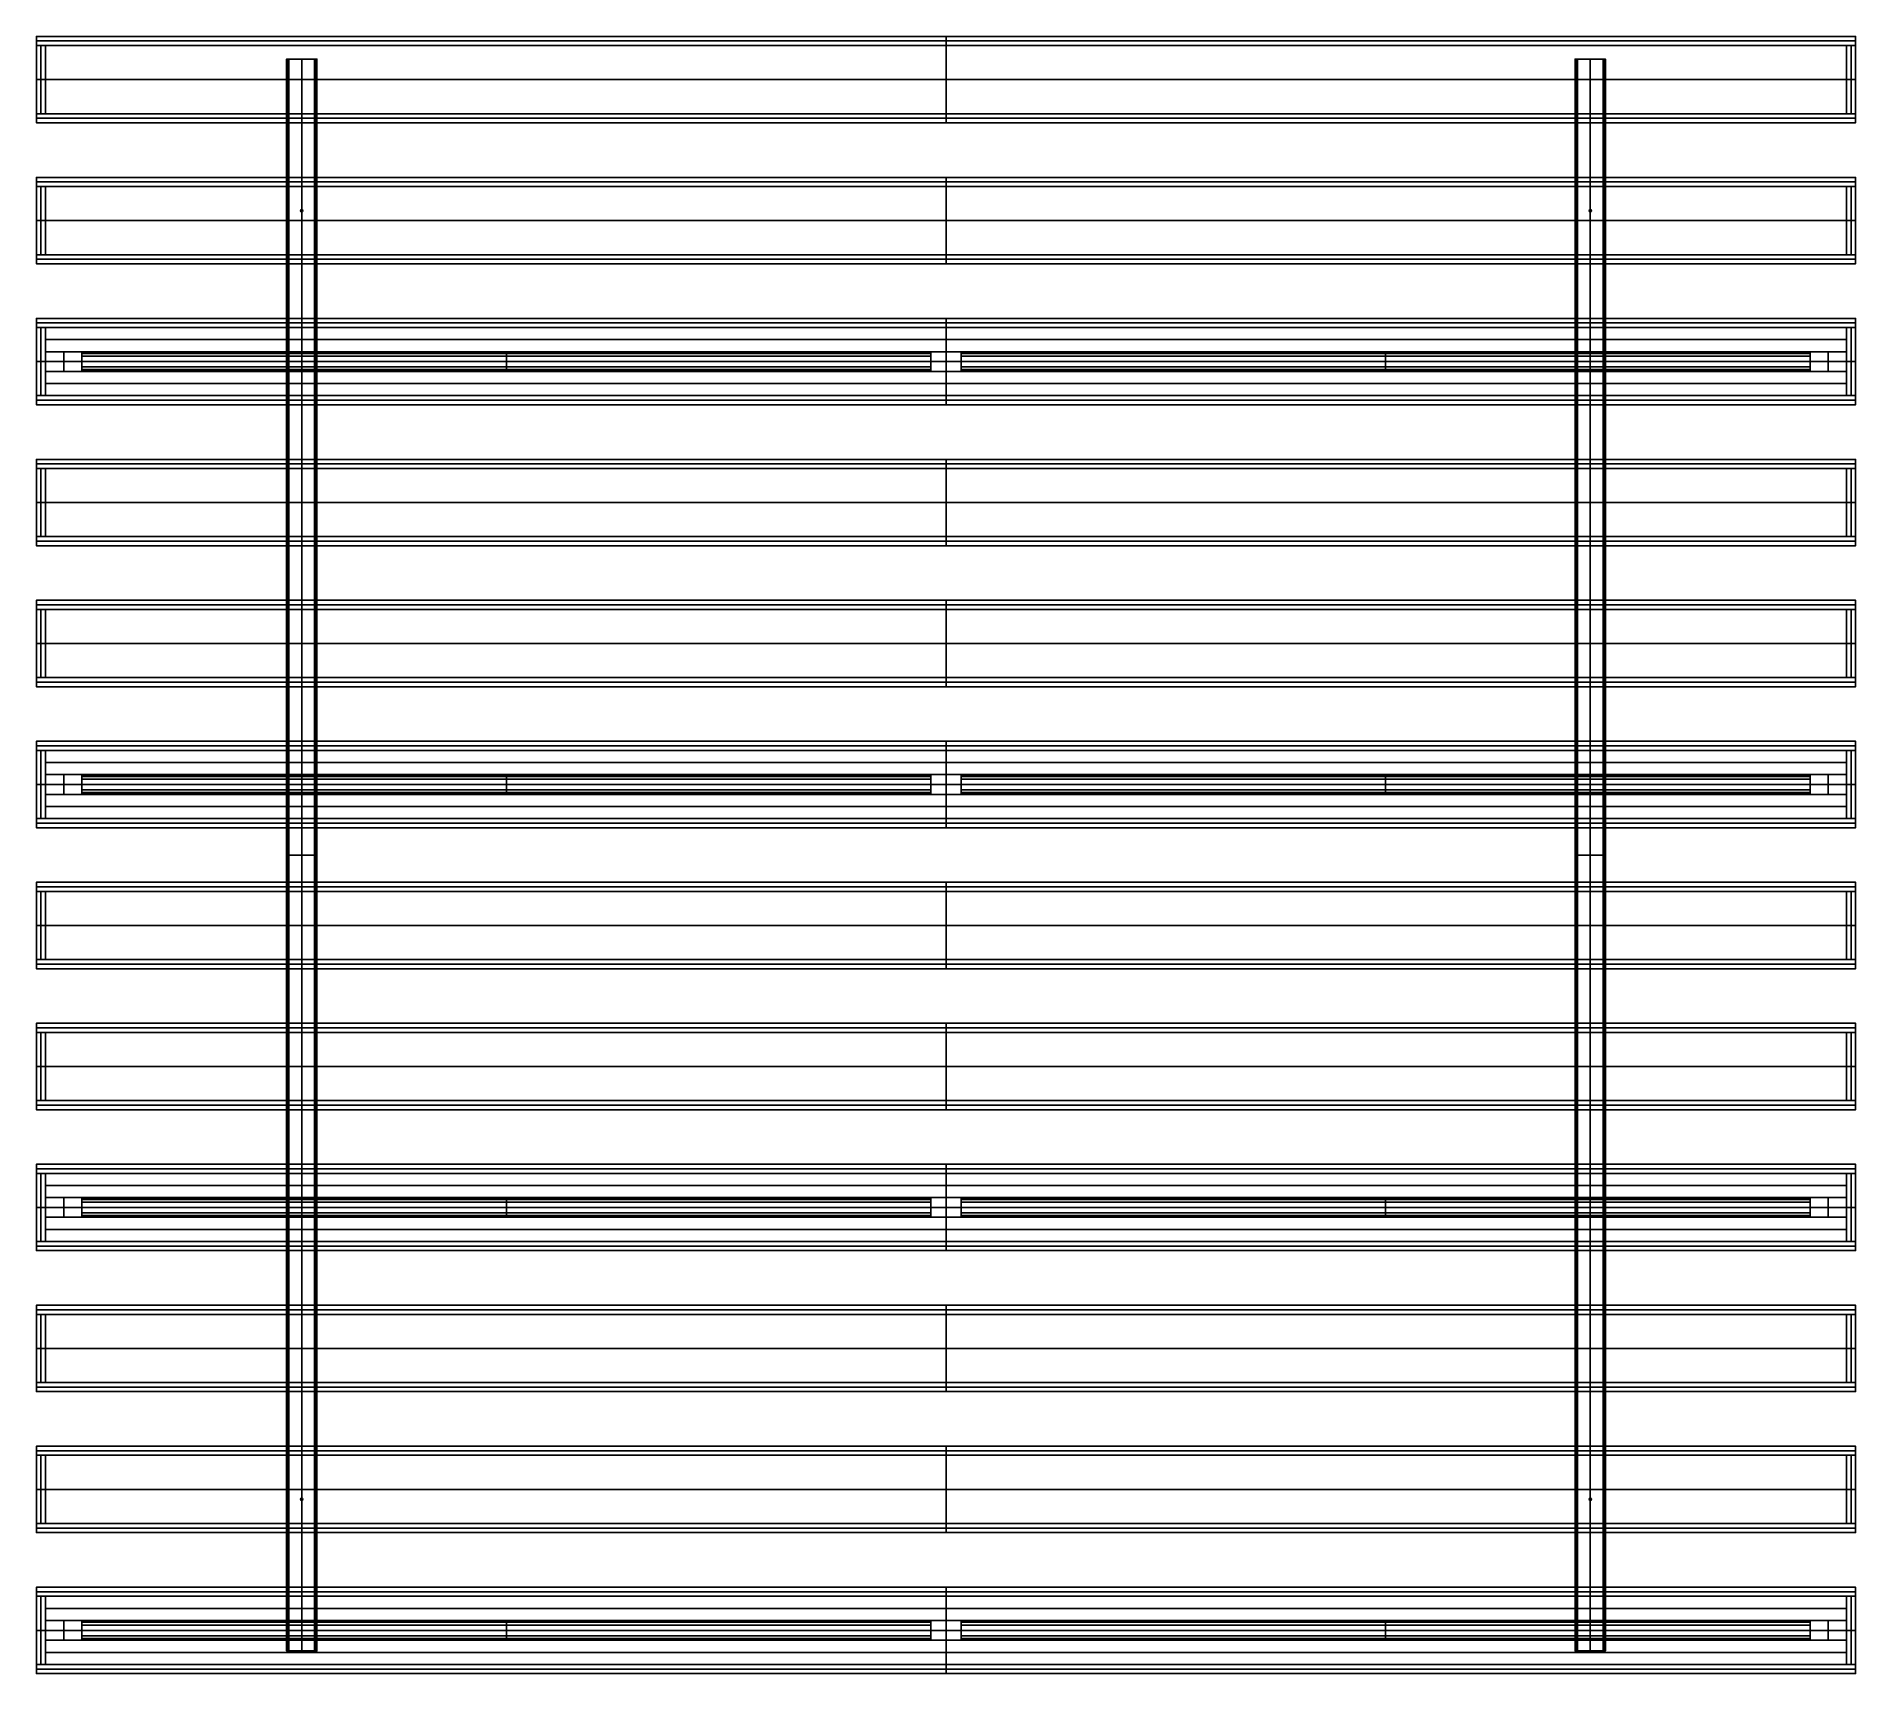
# Model space of a CAD drawing. Header units: millimetres. Extents: x -1200 to 1200, y -1080 to 1080.
import ezdxf

# ---------------------------------------------------------------- set-up
doc = ezdxf.new("R2010")
doc.units = ezdxf.units.MM
doc.layers.add('Default', color=7, linetype='Continuous', true_color=0x000000)

msp = doc.modelspace()

# ---------------------------------------------------------------- linework, layer by layer
at = {"layer": 'Default', "color": 159, "true_color": 0x303b47}
for p, q in [((-1200, 1080, 180), (-1200, 1068, 180)), ((-1200, 1080, 180), (1200, 1080, 180)), ((-1200, 1074, 240), (1200, 1074, 240)), ((-1200, 1074, 120), (-1200, 1074, 240)), ((1200, 1074, 120), (-1200, 1074, 120)), ((-1200, 1068, 126), (1200, 1068, 126)), ((-1200, 1068, 126), (-1200, 978, 126)), ((-1200, 1068, 180), (-1188, 1068, 180)), ((-1200, 978, 180), (-1200, 1068, 180)), ((-1200, 1068, 180), (1200, 1068, 180)), ((-1194, 978, 132), (-1194, 1068, 132)), ((-1194, 1068, 132), (-1194, 1068, 228)), ((-1194, 978, 228), (-1194, 1068, 228)), ((-1188, 978, 180), (-1188, 1068, 180)), ((0, 1068, 240), (0, 1080, 240)), ((0, 1068, 120), (0, 1080, 120)), ((0, 1080, 240), (0, 1080, 120)), ((0, 1068, 120), (0, 1068, 132)), ((0, 978, 120), (0, 1068, 120)), ((0, 978, 132), (0, 1068, 132)), ((0, 1068, 240), (0, 1068, 120)), ((1188, 1068, 180), (1200, 1068, 180)), ((1188, 978, 180), (1188, 1068, 180)), ((1194, 978, 132), (1194, 1068, 132)), ((1194, 1068, 132), (1194, 1068, 228)), ((1194, 978, 228), (1194, 1068, 228)), ((1200, 1068, 180), (1200, 1080, 180)), ((1200, 1074, 120), (1200, 1074, 240)), ((1200, 978, 126), (1200, 1068, 126)), ((1200, 978, 180), (1200, 1068, 180)), ((-1200, 1023, 120), (-1200, 1023, 132)), ((-1200, 1023, 120), (1200, 1023, 120)), ((-1200, 1023, 132), (1200, 1023, 132)), ((-1188, 1023, 132), (-1200, 1023, 132)), ((-1200, 1023, 228), (-1188, 1023, 228)), ((-1200, 1023, 132), (-1200, 1023, 228)), ((-1188, 1023, 132), (-1188, 1023, 228)), ((1200, 1023, 132), (1188, 1023, 132)), ((1188, 1023, 228), (1200, 1023, 228)), ((1188, 1023, 132), (1188, 1023, 228)), ((1200, 1023, 120), (1200, 1023, 132)), ((1200, 1023, 132), (1200, 1023, 228)), ((-1200, 978, 126), (1200, 978, 126)), ((-1200, 978, 180), (-1188, 978, 180)), ((-1200, 978, 180), (-1200, 966, 180)), ((-1200, 978, 180), (1200, 978, 180)), ((-1200, 972, 240), (1200, 972, 240)), ((-1200, 972, 120), (-1200, 972, 240)), ((1200, 972, 120), (-1200, 972, 120)), ((-1200, 966, 180), (1200, 966, 180)), ((-1194, 978, 228), (-1194, 978, 132)), ((0, 978, 132), (0, 978, 120)), ((0, 966, 240), (0, 978, 240)), ((0, 966, 120), (0, 978, 120)), ((0, 978, 240), (0, 978, 120)), ((0, 966, 240), (0, 966, 120)), ((1188, 978, 180), (1200, 978, 180)), ((1194, 978, 228), (1194, 978, 132)), ((1200, 966, 180), (1200, 978, 180)), ((1200, 972, 120), (1200, 972, 240)), ((-1200, 522, 180), (-1200, 510, 180)), ((-1200, 522, 180), (1200, 522, 180)), ((-1200, 516, 240), (1200, 516, 240)), ((-1200, 516, 120), (-1200, 516, 240)), ((1200, 516, 120), (-1200, 516, 120)), ((-1200, 510, 126), (1200, 510, 126)), ((-1200, 510, 126), (-1200, 420, 126)), ((-1200, 510, 180), (-1188, 510, 180)), ((-1200, 420, 180), (-1200, 510, 180)), ((-1200, 510, 180), (1200, 510, 180)), ((-1194, 420, 132), (-1194, 510, 132)), ((-1194, 510, 132), (-1194, 510, 228)), ((-1194, 420, 228), (-1194, 510, 228)), ((-1188, 420, 180), (-1188, 510, 180)), ((0, 510, 240), (0, 522, 240)), ((0, 510, 120), (0, 522, 120)), ((0, 522, 240), (0, 522, 120)), ((0, 510, 120), (0, 510, 132)), ((0, 420, 120), (0, 510, 120)), ((0, 420, 132), (0, 510, 132)), ((0, 510, 240), (0, 510, 120)), ((1188, 510, 180), (1200, 510, 180)), ((1188, 420, 180), (1188, 510, 180)), ((1194, 420, 132), (1194, 510, 132)), ((1194, 510, 132), (1194, 510, 228)), ((1194, 420, 228), (1194, 510, 228)), ((1200, 510, 180), (1200, 522, 180)), ((1200, 516, 120), (1200, 516, 240)), ((1200, 420, 126), (1200, 510, 126)), ((1200, 420, 180), (1200, 510, 180)), ((-1200, 465, 120), (-1200, 465, 132)), ((-1200, 465, 120), (1200, 465, 120)), ((-1200, 465, 132), (1200, 465, 132)), ((-1188, 465, 132), (-1200, 465, 132)), ((-1200, 465, 228), (-1188, 465, 228)), ((-1200, 465, 132), (-1200, 465, 228)), ((-1188, 465, 132), (-1188, 465, 228)), ((1200, 465, 132), (1188, 465, 132)), ((1188, 465, 228), (1200, 465, 228)), ((1188, 465, 132), (1188, 465, 228)), ((1200, 465, 120), (1200, 465, 132)), ((1200, 465, 132), (1200, 465, 228)), ((-1200, 420, 126), (1200, 420, 126)), ((-1200, 420, 180), (-1188, 420, 180)), ((-1200, 420, 180), (-1200, 408, 180)), ((-1200, 420, 180), (1200, 420, 180)), ((-1200, 414, 240), (1200, 414, 240)), ((-1200, 414, 120), (-1200, 414, 240)), ((1200, 414, 120), (-1200, 414, 120)), ((-1194, 420, 228), (-1194, 420, 132)), ((0, 420, 132), (0, 420, 120)), ((0, 408, 240), (0, 420, 240)), ((0, 408, 120), (0, 420, 120)), ((0, 420, 240), (0, 420, 120)), ((1188, 420, 180), (1200, 420, 180)), ((1194, 420, 228), (1194, 420, 132)), ((1200, 408, 180), (1200, 420, 180)), ((1200, 414, 120), (1200, 414, 240)), ((-1200, 408, 180), (1200, 408, 180)), ((0, 408, 240), (0, 408, 120)), ((-1200, -36, 180), (-1200, -48, 180)), ((-1200, -36, 180), (1200, -36, 180)), ((-1200, -42, 240), (1200, -42, 240)), ((-1200, -42, 120), (-1200, -42, 240)), ((1200, -42, 120), (-1200, -42, 120)), ((-1200, -48, 126), (1200, -48, 126)), ((-1200, -48, 126), (-1200, -138, 126)), ((-1200, -48, 180), (-1188, -48, 180)), ((-1200, -138, 180), (-1200, -48, 180)), ((-1200, -48, 180), (1200, -48, 180)), ((-1194, -138, 132), (-1194, -48, 132)), ((-1194, -48, 132), (-1194, -48, 228)), ((-1194, -138, 228), (-1194, -48, 228)), ((-1188, -138, 180), (-1188, -48, 180)), ((0, -48, 240), (0, -36, 240)), ((0, -48, 120), (0, -36, 120)), ((0, -36, 240), (0, -36, 120)), ((0, -48, 120), (0, -48, 132)), ((0, -138, 120), (0, -48, 120)), ((0, -138, 132), (0, -48, 132)), ((0, -48, 240), (0, -48, 120)), ((1188, -48, 180), (1200, -48, 180)), ((1188, -138, 180), (1188, -48, 180)), ((1194, -138, 132), (1194, -48, 132)), ((1194, -48, 132), (1194, -48, 228)), ((1194, -138, 228), (1194, -48, 228)), ((1200, -48, 180), (1200, -36, 180)), ((1200, -42, 120), (1200, -42, 240)), ((1200, -138, 126), (1200, -48, 126)), ((1200, -138, 180), (1200, -48, 180)), ((-1200, -93, 120), (-1200, -93, 132)), ((-1200, -93, 120), (1200, -93, 120)), ((-1200, -93, 132), (1200, -93, 132)), ((-1188, -93, 132), (-1200, -93, 132)), ((-1200, -93, 228), (-1188, -93, 228)), ((-1200, -93, 132), (-1200, -93, 228)), ((-1188, -93, 132), (-1188, -93, 228)), ((1200, -93, 132), (1188, -93, 132)), ((1188, -93, 228), (1200, -93, 228)), ((1188, -93, 132), (1188, -93, 228)), ((1200, -93, 120), (1200, -93, 132)), ((1200, -93, 132), (1200, -93, 228)), ((-1200, -138, 126), (1200, -138, 126)), ((-1200, -138, 180), (-1188, -138, 180)), ((-1200, -138, 180), (-1200, -150, 180)), ((-1200, -138, 180), (1200, -138, 180)), ((-1200, -144, 240), (1200, -144, 240)), ((-1200, -144, 120), (-1200, -144, 240)), ((1200, -144, 120), (-1200, -144, 120)), ((-1194, -138, 228), (-1194, -138, 132)), ((0, -138, 132), (0, -138, 120)), ((0, -150, 240), (0, -138, 240)), ((0, -150, 120), (0, -138, 120)), ((0, -138, 240), (0, -138, 120)), ((1188, -138, 180), (1200, -138, 180)), ((1194, -138, 228), (1194, -138, 132)), ((1200, -150, 180), (1200, -138, 180)), ((1200, -144, 120), (1200, -144, 240)), ((-1200, -150, 180), (1200, -150, 180)), ((0, -150, 240), (0, -150, 120)), ((-1200, -594, 180), (-1200, -606, 180)), ((-1200, -594, 180), (1200, -594, 180)), ((-1200, -600, 240), (1200, -600, 240)), ((-1200, -600, 120), (-1200, -600, 240)), ((1200, -600, 120), (-1200, -600, 120)), ((0, -606, 240), (0, -594, 240)), ((0, -606, 120), (0, -594, 120)), ((0, -594, 240), (0, -594, 120)), ((1200, -606, 180), (1200, -594, 180)), ((1200, -600, 120), (1200, -600, 240)), ((-1200, -606, 126), (1200, -606, 126)), ((-1200, -606, 126), (-1200, -696, 126)), ((-1200, -606, 180), (-1188, -606, 180)), ((-1200, -696, 180), (-1200, -606, 180)), ((-1200, -606, 180), (1200, -606, 180)), ((-1194, -696, 132), (-1194, -606, 132)), ((-1194, -606, 132), (-1194, -606, 228)), ((-1194, -696, 228), (-1194, -606, 228)), ((-1188, -696, 180), (-1188, -606, 180)), ((0, -606, 120), (0, -606, 132)), ((0, -696, 120), (0, -606, 120)), ((0, -696, 132), (0, -606, 132)), ((0, -606, 240), (0, -606, 120)), ((1188, -606, 180), (1200, -606, 180)), ((1188, -696, 180), (1188, -606, 180)), ((1194, -696, 132), (1194, -606, 132)), ((1194, -606, 132), (1194, -606, 228)), ((1194, -696, 228), (1194, -606, 228)), ((1200, -696, 126), (1200, -606, 126)), ((1200, -696, 180), (1200, -606, 180)), ((-1200, -651, 120), (-1200, -651, 132)), ((-1200, -651, 120), (1200, -651, 120)), ((-1200, -651, 132), (1200, -651, 132)), ((-1188, -651, 132), (-1200, -651, 132)), ((-1200, -651, 228), (-1188, -651, 228)), ((-1200, -651, 132), (-1200, -651, 228)), ((-1188, -651, 132), (-1188, -651, 228)), ((1200, -651, 132), (1188, -651, 132)), ((1188, -651, 228), (1200, -651, 228)), ((1188, -651, 132), (1188, -651, 228)), ((1200, -651, 120), (1200, -651, 132)), ((1200, -651, 132), (1200, -651, 228)), ((-1200, -696, 126), (1200, -696, 126)), ((-1200, -696, 180), (-1188, -696, 180)), ((-1200, -696, 180), (-1200, -708, 180)), ((-1200, -696, 180), (1200, -696, 180)), ((-1194, -696, 228), (-1194, -696, 132)), ((0, -696, 132), (0, -696, 120)), ((0, -708, 240), (0, -696, 240)), ((0, -708, 120), (0, -696, 120)), ((0, -696, 240), (0, -696, 120)), ((1188, -696, 180), (1200, -696, 180)), ((1194, -696, 228), (1194, -696, 132)), ((1200, -708, 180), (1200, -696, 180)), ((-1200, -702, 240), (1200, -702, 240)), ((-1200, -702, 120), (-1200, -702, 240)), ((1200, -702, 120), (-1200, -702, 120)), ((-1200, -708, 180), (1200, -708, 180)), ((0, -708, 240), (0, -708, 120)), ((1200, -702, 120), (1200, -702, 240))]:
    msp.add_line(p, q, dxfattribs=at)
at = {"layer": 'Default', "color": 159, "true_color": 0x293442}
for p, q in [((-1200, 1068, 234), (1200, 1068, 234)), ((-1200, 1068, 234), (-1200, 978, 234)), ((0, 1068, 228), (0, 1068, 240)), ((0, 978, 228), (0, 1068, 228)), ((0, 978, 240), (0, 1068, 240)), ((1200, 978, 234), (1200, 1068, 234)), ((-1200, 1023, 228), (-1200, 1023, 240)), ((-1200, 1023, 228), (1200, 1023, 228)), ((-1200, 1023, 240), (1200, 1023, 240)), ((1200, 1023, 228), (1200, 1023, 240)), ((-1200, 978, 234), (1200, 978, 234)), ((0, 978, 240), (0, 978, 228)), ((-1200, 882, 234), (1200, 882, 234)), ((-1200, 882, 234), (-1200, 792, 234)), ((0, 882, 228), (0, 882, 240)), ((0, 792, 228), (0, 882, 228)), ((0, 792, 240), (0, 882, 240)), ((1200, 792, 234), (1200, 882, 234)), ((-1200, 837, 228), (-1200, 837, 240)), ((-1200, 837, 228), (1200, 837, 228)), ((-1200, 837, 240), (1200, 837, 240)), ((1200, 837, 228), (1200, 837, 240)), ((-1200, 792, 234), (1200, 792, 234)), ((0, 792, 240), (0, 792, 228)), ((-1200, 696, 234), (1200, 696, 234)), ((-1200, 696, 234), (-1200, 606, 234)), ((0, 696, 228), (0, 696, 240)), ((0, 606, 228), (0, 696, 228)), ((0, 606, 240), (0, 696, 240)), ((1200, 606, 234), (1200, 696, 234)), ((-1200, 651, 228), (-1200, 651, 240)), ((-1200, 651, 228), (1200, 651, 228)), ((-1200, 651, 240), (1200, 651, 240)), ((1200, 651, 228), (1200, 651, 240)), ((-1200, 606, 234), (1200, 606, 234)), ((0, 606, 240), (0, 606, 228)), ((-1200, 510, 234), (1200, 510, 234)), ((-1200, 510, 234), (-1200, 420, 234)), ((0, 510, 228), (0, 510, 240)), ((0, 420, 228), (0, 510, 228)), ((0, 420, 240), (0, 510, 240)), ((1200, 420, 234), (1200, 510, 234)), ((-1200, 465, 228), (-1200, 465, 240)), ((-1200, 465, 228), (1200, 465, 228)), ((-1200, 465, 240), (1200, 465, 240)), ((1200, 465, 228), (1200, 465, 240)), ((-1200, 420, 234), (1200, 420, 234)), ((0, 420, 240), (0, 420, 228)), ((-1200, 324, 234), (1200, 324, 234)), ((-1200, 324, 234), (-1200, 234, 234)), ((0, 324, 228), (0, 324, 240)), ((0, 234, 228), (0, 324, 228)), ((0, 234, 240), (0, 324, 240)), ((1200, 234, 234), (1200, 324, 234)), ((-1200, 279, 228), (-1200, 279, 240)), ((-1200, 279, 228), (1200, 279, 228)), ((-1200, 279, 240), (1200, 279, 240)), ((1200, 279, 228), (1200, 279, 240)), ((-1200, 234, 234), (1200, 234, 234)), ((0, 234, 240), (0, 234, 228)), ((-1200, 138, 234), (1200, 138, 234)), ((-1200, 138, 234), (-1200, 48, 234)), ((0, 138, 228), (0, 138, 240)), ((0, 48, 228), (0, 138, 228)), ((0, 48, 240), (0, 138, 240)), ((1200, 48, 234), (1200, 138, 234)), ((-1200, 93, 228), (-1200, 93, 240)), ((-1200, 93, 228), (1200, 93, 228)), ((-1200, 93, 240), (1200, 93, 240)), ((1200, 93, 228), (1200, 93, 240)), ((-1200, 48, 234), (1200, 48, 234)), ((0, 48, 240), (0, 48, 228)), ((-1200, -48, 234), (1200, -48, 234)), ((-1200, -48, 234), (-1200, -138, 234)), ((0, -48, 228), (0, -48, 240)), ((0, -138, 228), (0, -48, 228)), ((0, -138, 240), (0, -48, 240)), ((1200, -138, 234), (1200, -48, 234)), ((-1200, -93, 228), (-1200, -93, 240)), ((-1200, -93, 228), (1200, -93, 228)), ((-1200, -93, 240), (1200, -93, 240)), ((1200, -93, 228), (1200, -93, 240)), ((-1200, -138, 234), (1200, -138, 234)), ((0, -138, 240), (0, -138, 228)), ((-1200, -234, 234), (1200, -234, 234)), ((-1200, -234, 234), (-1200, -324, 234)), ((0, -234, 228), (0, -234, 240)), ((0, -324, 228), (0, -234, 228)), ((0, -324, 240), (0, -234, 240)), ((1200, -324, 234), (1200, -234, 234)), ((-1200, -279, 228), (-1200, -279, 240)), ((-1200, -279, 228), (1200, -279, 228)), ((-1200, -279, 240), (1200, -279, 240)), ((1200, -279, 228), (1200, -279, 240)), ((-1200, -324, 234), (1200, -324, 234)), ((0, -324, 240), (0, -324, 228)), ((-1200, -420, 234), (1200, -420, 234)), ((-1200, -420, 234), (-1200, -510, 234)), ((0, -420, 228), (0, -420, 240)), ((0, -510, 228), (0, -420, 228)), ((0, -510, 240), (0, -420, 240)), ((1200, -510, 234), (1200, -420, 234)), ((-1200, -465, 228), (-1200, -465, 240)), ((-1200, -465, 228), (1200, -465, 228)), ((-1200, -465, 240), (1200, -465, 240)), ((1200, -465, 228), (1200, -465, 240)), ((-1200, -510, 234), (1200, -510, 234)), ((0, -510, 240), (0, -510, 228)), ((-1200, -606, 234), (1200, -606, 234)), ((-1200, -606, 234), (-1200, -696, 234)), ((0, -606, 228), (0, -606, 240)), ((0, -696, 228), (0, -606, 228)), ((0, -696, 240), (0, -606, 240)), ((1200, -696, 234), (1200, -606, 234)), ((-1200, -651, 228), (-1200, -651, 240)), ((-1200, -651, 228), (1200, -651, 228)), ((-1200, -651, 240), (1200, -651, 240)), ((1200, -651, 228), (1200, -651, 240)), ((-1200, -696, 234), (1200, -696, 234)), ((0, -696, 240), (0, -696, 228)), ((-1200, -792, 234), (1200, -792, 234)), ((-1200, -792, 234), (-1200, -882, 234)), ((0, -792, 228), (0, -792, 240)), ((0, -882, 228), (0, -792, 228)), ((0, -882, 240), (0, -792, 240)), ((1200, -882, 234), (1200, -792, 234)), ((-1200, -837, 228), (-1200, -837, 240)), ((-1200, -837, 228), (1200, -837, 228)), ((-1200, -837, 240), (1200, -837, 240)), ((1200, -837, 228), (1200, -837, 240)), ((-1200, -882, 234), (1200, -882, 234)), ((0, -882, 240), (0, -882, 228)), ((-1200, -978, 234), (1200, -978, 234)), ((-1200, -978, 234), (-1200, -1068, 234)), ((0, -978, 228), (0, -978, 240)), ((0, -1068, 228), (0, -978, 228)), ((0, -1068, 240), (0, -978, 240)), ((1200, -1068, 234), (1200, -978, 234)), ((-1200, -1023, 228), (-1200, -1023, 240)), ((-1200, -1023, 228), (1200, -1023, 228)), ((-1200, -1023, 240), (1200, -1023, 240)), ((1200, -1023, 228), (1200, -1023, 240)), ((-1200, -1068, 234), (1200, -1068, 234)), ((0, -1068, 240), (0, -1068, 228))]:
    msp.add_line(p, q, dxfattribs=at)
at = {"layer": 'Default', "color": 250, "true_color": 0x222933}
for p, q in [((-870, 1050, 255), (-870, -1050, 255)), ((-870, 1050, 255), (-867, 1050, 255)), ((-868.5, -1050, 240), (-868.5, 1050, 240)), ((-867, -1050, 253.5), (-867, 1050, 253.5)), ((-850, -1050, 267), (-850, 1050, 267)), ((-850, -1050, 270), (-850, 1050, 270)), ((-850, 1050, 267), (-850, 1050, 270)), ((-833, 1050, 253.5), (-833, -1050, 253.5)), ((-833, 1050, 255), (-830, 1050, 255)), ((-831.5, -1050, 240), (-831.5, 1050, 240)), ((-830, -1050, 255), (-830, 1050, 255)), ((830, 1050, 255), (830, -1050, 255)), ((830, 1050, 255), (833, 1050, 255)), ((831.5, -1050, 240), (831.5, 1050, 240)), ((833, -1050, 253.5), (833, 1050, 253.5)), ((850, -1050, 267), (850, 1050, 267)), ((850, -1050, 270), (850, 1050, 270)), ((850, 1050, 267), (850, 1050, 270)), ((867, 1050, 253.5), (867, -1050, 253.5)), ((867, 1050, 255), (870, 1050, 255)), ((868.5, -1050, 240), (868.5, 1050, 240)), ((870, -1050, 255), (870, 1050, 255)), ((-867, 0, 240), (-870, 0, 240)), ((-870, 0, 240), (-870, 0, 270)), ((-870, 0, 270), (-830, 0, 270)), ((-833, 0, 267), (-867, 0, 267)), ((-867, 0, 240), (-867, 0, 267)), ((-833, 0, 240), (-833, 0, 267)), ((-830, 0, 240), (-833, 0, 240)), ((-830, 0, 240), (-830, 0, 270)), ((833, 0, 240), (830, 0, 240)), ((830, 0, 240), (830, 0, 270)), ((830, 0, 270), (870, 0, 270)), ((867, 0, 267), (833, 0, 267)), ((833, 0, 240), (833, 0, 267)), ((867, 0, 240), (867, 0, 267)), ((870, 0, 240), (867, 0, 240)), ((870, 0, 240), (870, 0, 270)), ((-870, -1050, 255), (-867, -1050, 255)), ((-850, -1050, 267), (-850, -1050, 270)), ((-833, -1050, 255), (-830, -1050, 255)), ((830, -1050, 255), (833, -1050, 255)), ((850, -1050, 267), (850, -1050, 270)), ((867, -1050, 255), (870, -1050, 255))]:
    msp.add_line(p, q, dxfattribs=at)
at = {"layer": 'Default', "color": 251, "true_color": 0x535b60}
for p, q in [((-1200, 894, 150), (-1200, 882, 150)), ((-1200, 894, 150), (1200, 894, 150)), ((0, 882, 240), (0, 894, 240)), ((0, 882, 60), (0, 894, 60)), ((0, 894, 240), (0, 894, 60)), ((1200, 882, 150), (1200, 894, 150)), ((-1200, 888, 240), (1200, 888, 240)), ((-1200, 888, 60), (-1200, 888, 240)), ((1200, 888, 60), (-1200, 888, 60)), ((-1200, 882, 66), (1200, 882, 66)), ((-1200, 882, 66), (-1200, 792, 66)), ((-1200, 882, 150), (-1188, 882, 150)), ((-1200, 792, 150), (-1200, 882, 150)), ((-1200, 882, 150), (1200, 882, 150)), ((-1194, 792, 72), (-1194, 882, 72)), ((-1194, 882, 72), (-1194, 882, 228)), ((-1194, 792, 228), (-1194, 882, 228)), ((-1188, 792, 150), (-1188, 882, 150)), ((0, 882, 60), (0, 882, 72)), ((0, 792, 60), (0, 882, 60)), ((0, 792, 72), (0, 882, 72)), ((0, 882, 240), (0, 882, 60)), ((1188, 882, 150), (1200, 882, 150)), ((1188, 792, 150), (1188, 882, 150)), ((1194, 792, 72), (1194, 882, 72)), ((1194, 882, 72), (1194, 882, 228)), ((1194, 792, 228), (1194, 882, 228)), ((1200, 888, 60), (1200, 888, 240)), ((1200, 792, 66), (1200, 882, 66)), ((1200, 792, 150), (1200, 882, 150)), ((-1200, 837, 60), (-1200, 837, 72)), ((-1200, 837, 60), (1200, 837, 60)), ((-1200, 837, 72), (1200, 837, 72)), ((-1188, 837, 72), (-1200, 837, 72)), ((-1200, 837, 228), (-1188, 837, 228)), ((-1200, 837, 72), (-1200, 837, 228)), ((-1188, 837, 72), (-1188, 837, 228)), ((1200, 837, 72), (1188, 837, 72)), ((1188, 837, 228), (1200, 837, 228)), ((1188, 837, 72), (1188, 837, 228)), ((1200, 837, 60), (1200, 837, 72)), ((1200, 837, 72), (1200, 837, 228)), ((0, 780, 240), (0, 792, 240)), ((0, 780, 60), (0, 792, 60)), ((1200, 780, 150), (1200, 792, 150)), ((-1200, 792, 66), (1200, 792, 66)), ((-1200, 792, 150), (-1188, 792, 150)), ((-1200, 792, 150), (-1200, 780, 150)), ((-1200, 792, 150), (1200, 792, 150)), ((-1200, 786, 240), (1200, 786, 240)), ((-1200, 786, 60), (-1200, 786, 240)), ((1200, 786, 60), (-1200, 786, 60)), ((-1200, 780, 150), (1200, 780, 150)), ((-1194, 792, 228), (-1194, 792, 72)), ((0, 792, 72), (0, 792, 60)), ((0, 792, 240), (0, 792, 60)), ((0, 780, 240), (0, 780, 60)), ((1188, 792, 150), (1200, 792, 150)), ((1194, 792, 228), (1194, 792, 72)), ((1200, 786, 60), (1200, 786, 240)), ((-1200, 336, 150), (-1200, 324, 150)), ((-1200, 336, 150), (1200, 336, 150)), ((-1200, 330, 240), (1200, 330, 240)), ((-1200, 330, 60), (-1200, 330, 240)), ((1200, 330, 60), (-1200, 330, 60)), ((-1200, 324, 66), (1200, 324, 66)), ((-1200, 324, 66), (-1200, 234, 66)), ((-1200, 324, 150), (-1188, 324, 150)), ((-1200, 234, 150), (-1200, 324, 150)), ((-1200, 324, 150), (1200, 324, 150)), ((-1194, 234, 72), (-1194, 324, 72)), ((-1194, 324, 72), (-1194, 324, 228)), ((-1194, 234, 228), (-1194, 324, 228)), ((-1188, 234, 150), (-1188, 324, 150)), ((0, 324, 240), (0, 336, 240)), ((0, 324, 60), (0, 336, 60)), ((0, 336, 240), (0, 336, 60)), ((0, 324, 60), (0, 324, 72)), ((0, 234, 60), (0, 324, 60)), ((0, 234, 72), (0, 324, 72)), ((0, 324, 240), (0, 324, 60)), ((1188, 324, 150), (1200, 324, 150)), ((1188, 234, 150), (1188, 324, 150)), ((1194, 234, 72), (1194, 324, 72)), ((1194, 324, 72), (1194, 324, 228)), ((1194, 234, 228), (1194, 324, 228)), ((1200, 324, 150), (1200, 336, 150)), ((1200, 330, 60), (1200, 330, 240)), ((1200, 234, 66), (1200, 324, 66)), ((1200, 234, 150), (1200, 324, 150)), ((-1200, 279, 60), (-1200, 279, 72)), ((-1200, 279, 60), (1200, 279, 60)), ((-1200, 279, 72), (1200, 279, 72)), ((-1188, 279, 72), (-1200, 279, 72)), ((-1200, 279, 228), (-1188, 279, 228)), ((-1200, 279, 72), (-1200, 279, 228)), ((-1188, 279, 72), (-1188, 279, 228)), ((1200, 279, 72), (1188, 279, 72)), ((1188, 279, 228), (1200, 279, 228)), ((1188, 279, 72), (1188, 279, 228)), ((1200, 279, 60), (1200, 279, 72)), ((1200, 279, 72), (1200, 279, 228)), ((-1200, 234, 66), (1200, 234, 66)), ((-1200, 234, 150), (-1188, 234, 150)), ((-1200, 234, 150), (-1200, 222, 150)), ((-1200, 234, 150), (1200, 234, 150)), ((-1200, 228, 240), (1200, 228, 240)), ((-1200, 228, 60), (-1200, 228, 240)), ((1200, 228, 60), (-1200, 228, 60)), ((-1200, 222, 150), (1200, 222, 150)), ((-1194, 234, 228), (-1194, 234, 72)), ((0, 234, 72), (0, 234, 60)), ((0, 222, 240), (0, 234, 240)), ((0, 222, 60), (0, 234, 60)), ((0, 234, 240), (0, 234, 60)), ((0, 222, 240), (0, 222, 60)), ((1188, 234, 150), (1200, 234, 150)), ((1194, 234, 228), (1194, 234, 72)), ((1200, 222, 150), (1200, 234, 150)), ((1200, 228, 60), (1200, 228, 240)), ((-1200, -222, 150), (-1200, -234, 150)), ((-1200, -222, 150), (1200, -222, 150)), ((-1200, -228, 240), (1200, -228, 240)), ((-1200, -228, 60), (-1200, -228, 240)), ((1200, -228, 60), (-1200, -228, 60)), ((-1200, -234, 66), (1200, -234, 66)), ((-1200, -234, 66), (-1200, -324, 66)), ((-1200, -234, 150), (-1188, -234, 150)), ((-1200, -324, 150), (-1200, -234, 150)), ((-1200, -234, 150), (1200, -234, 150)), ((-1194, -324, 72), (-1194, -234, 72)), ((-1194, -234, 72), (-1194, -234, 228)), ((-1194, -324, 228), (-1194, -234, 228)), ((-1188, -324, 150), (-1188, -234, 150)), ((0, -234, 240), (0, -222, 240)), ((0, -234, 60), (0, -222, 60)), ((0, -222, 240), (0, -222, 60)), ((0, -234, 60), (0, -234, 72)), ((0, -324, 60), (0, -234, 60)), ((0, -324, 72), (0, -234, 72)), ((0, -234, 240), (0, -234, 60)), ((1188, -234, 150), (1200, -234, 150)), ((1188, -324, 150), (1188, -234, 150)), ((1194, -324, 72), (1194, -234, 72)), ((1194, -234, 72), (1194, -234, 228)), ((1194, -324, 228), (1194, -234, 228)), ((1200, -234, 150), (1200, -222, 150)), ((1200, -228, 60), (1200, -228, 240)), ((1200, -324, 66), (1200, -234, 66)), ((1200, -324, 150), (1200, -234, 150)), ((-1200, -279, 60), (-1200, -279, 72)), ((-1200, -279, 60), (1200, -279, 60)), ((-1200, -279, 72), (1200, -279, 72)), ((-1188, -279, 72), (-1200, -279, 72)), ((-1200, -279, 228), (-1188, -279, 228)), ((-1200, -279, 72), (-1200, -279, 228)), ((-1188, -279, 72), (-1188, -279, 228)), ((1200, -279, 72), (1188, -279, 72)), ((1188, -279, 228), (1200, -279, 228)), ((1188, -279, 72), (1188, -279, 228)), ((1200, -279, 60), (1200, -279, 72)), ((1200, -279, 72), (1200, -279, 228)), ((-1200, -324, 66), (1200, -324, 66)), ((-1200, -324, 150), (-1188, -324, 150)), ((-1200, -324, 150), (-1200, -336, 150)), ((-1200, -324, 150), (1200, -324, 150)), ((-1200, -330, 240), (1200, -330, 240)), ((-1200, -330, 60), (-1200, -330, 240)), ((1200, -330, 60), (-1200, -330, 60)), ((-1200, -336, 150), (1200, -336, 150)), ((-1194, -324, 228), (-1194, -324, 72)), ((0, -324, 72), (0, -324, 60)), ((0, -336, 240), (0, -324, 240)), ((0, -336, 60), (0, -324, 60)), ((0, -324, 240), (0, -324, 60)), ((0, -336, 240), (0, -336, 60)), ((1188, -324, 150), (1200, -324, 150)), ((1194, -324, 228), (1194, -324, 72)), ((1200, -336, 150), (1200, -324, 150)), ((1200, -330, 60), (1200, -330, 240)), ((-1200, -780, 150), (-1200, -792, 150)), ((-1200, -780, 150), (1200, -780, 150)), ((-1200, -786, 240), (1200, -786, 240)), ((-1200, -786, 60), (-1200, -786, 240)), ((1200, -786, 60), (-1200, -786, 60)), ((-1200, -792, 66), (1200, -792, 66)), ((-1200, -792, 66), (-1200, -882, 66)), ((-1200, -792, 150), (-1188, -792, 150)), ((-1200, -882, 150), (-1200, -792, 150)), ((-1200, -792, 150), (1200, -792, 150)), ((-1194, -882, 72), (-1194, -792, 72)), ((-1194, -792, 72), (-1194, -792, 228)), ((-1194, -882, 228), (-1194, -792, 228)), ((-1188, -882, 150), (-1188, -792, 150)), ((0, -792, 240), (0, -780, 240)), ((0, -792, 60), (0, -780, 60)), ((0, -780, 240), (0, -780, 60)), ((0, -792, 60), (0, -792, 72)), ((0, -882, 60), (0, -792, 60)), ((0, -882, 72), (0, -792, 72)), ((0, -792, 240), (0, -792, 60)), ((1188, -792, 150), (1200, -792, 150)), ((1188, -882, 150), (1188, -792, 150)), ((1194, -882, 72), (1194, -792, 72)), ((1194, -792, 72), (1194, -792, 228)), ((1194, -882, 228), (1194, -792, 228)), ((1200, -792, 150), (1200, -780, 150)), ((1200, -786, 60), (1200, -786, 240)), ((1200, -882, 66), (1200, -792, 66)), ((1200, -882, 150), (1200, -792, 150)), ((-1200, -837, 60), (-1200, -837, 72)), ((-1200, -837, 60), (1200, -837, 60)), ((-1200, -837, 72), (1200, -837, 72)), ((-1188, -837, 72), (-1200, -837, 72)), ((-1200, -837, 228), (-1188, -837, 228)), ((-1200, -837, 72), (-1200, -837, 228)), ((-1188, -837, 72), (-1188, -837, 228)), ((1200, -837, 72), (1188, -837, 72)), ((1188, -837, 228), (1200, -837, 228)), ((1188, -837, 72), (1188, -837, 228)), ((1200, -837, 60), (1200, -837, 72)), ((1200, -837, 72), (1200, -837, 228)), ((-1200, -882, 66), (1200, -882, 66)), ((-1200, -882, 150), (-1188, -882, 150)), ((-1200, -882, 150), (-1200, -894, 150)), ((-1200, -882, 150), (1200, -882, 150)), ((-1200, -888, 240), (1200, -888, 240)), ((-1200, -888, 60), (-1200, -888, 240)), ((1200, -888, 60), (-1200, -888, 60)), ((-1194, -882, 228), (-1194, -882, 72)), ((0, -882, 72), (0, -882, 60)), ((0, -894, 240), (0, -882, 240)), ((0, -894, 60), (0, -882, 60)), ((0, -882, 240), (0, -882, 60)), ((1188, -882, 150), (1200, -882, 150)), ((1194, -882, 228), (1194, -882, 72)), ((1200, -894, 150), (1200, -882, 150)), ((1200, -888, 60), (1200, -888, 240)), ((-1200, -894, 150), (1200, -894, 150)), ((0, -894, 240), (0, -894, 60))]:
    msp.add_line(p, q, dxfattribs=at)
at = {"layer": 'Default', "color": 253, "true_color": 0x929aa2}
for p, q in [((-851.5, 850, 270), (-851.5, 850, 570)), ((-851.5, 850, 270), (-848.5, 850, 270)), ((-851.5, 850, 570), (-848.5, 850, 570)), ((-850, 851.5, 270), (-850, 851.5, 570)), ((-850, 848.5, 270), (-850, 851.5, 270)), ((-850, 848.5, 570), (-850, 851.5, 570)), ((-850, 848.5, 270), (-850, 848.5, 570)), ((-848.5, 850, 270), (-848.5, 850, 570)), ((848.5, 850, 270), (848.5, 850, 570)), ((848.5, 850, 270), (851.5, 850, 270)), ((848.5, 850, 570), (851.5, 850, 570)), ((850, 851.5, 270), (850, 851.5, 570)), ((850, 848.5, 270), (850, 851.5, 270)), ((850, 848.5, 570), (850, 851.5, 570)), ((850, 848.5, 270), (850, 848.5, 570)), ((851.5, 850, 270), (851.5, 850, 570)), ((-851.5, -850, 270), (-851.5, -850, 570)), ((-851.5, -850, 270), (-848.5, -850, 270)), ((-851.5, -850, 570), (-848.5, -850, 570)), ((-850, -848.5, 270), (-850, -848.5, 570)), ((-850, -851.5, 270), (-850, -848.5, 270)), ((-850, -851.5, 570), (-850, -848.5, 570)), ((-850, -851.5, 270), (-850, -851.5, 570)), ((-848.5, -850, 270), (-848.5, -850, 570)), ((848.5, -850, 270), (848.5, -850, 570)), ((848.5, -850, 270), (851.5, -850, 270)), ((848.5, -850, 570), (851.5, -850, 570)), ((850, -848.5, 270), (850, -848.5, 570)), ((850, -851.5, 270), (850, -848.5, 270)), ((850, -851.5, 570), (850, -848.5, 570)), ((850, -851.5, 270), (850, -851.5, 570)), ((851.5, -850, 270), (851.5, -850, 570))]:
    msp.add_line(p, q, dxfattribs=at)
at = {"layer": 'Default', "color": 169, "true_color": 0x202e45}
for p, q in [((-1200, 708, 120), (-1200, 696, 120)), ((-1200, 708, 120), (1200, 708, 120)), ((-1200, 702, 240), (1200, 702, 240)), ((-1200, 702), (-1200, 702, 240)), ((1200, 702), (-1200, 702)), ((0, 696, 240), (0, 708, 240)), ((0, 696), (0, 708)), ((0, 708, 240), (0, 708)), ((1200, 696, 120), (1200, 708, 120)), ((1200, 702), (1200, 702, 240)), ((-1200, 696, 114), (-1188, 696, 114)), ((-1200, 606, 114), (-1200, 696, 114)), ((-1200, 696, 120), (1200, 696, 120)), ((-1194, 606), (-1194, 696)), ((-1194, 696), (-1194, 696, 228)), ((-1194, 606, 228), (-1194, 696, 228)), ((-1188, 696, 6), (1188, 696, 6)), ((-1188, 696, 6), (-1188, 664, 6)), ((-1188, 606, 114), (-1188, 696, 114)), ((-1188, 680), (-1188, 680, 12)), ((-1188, 680), (1188, 680)), ((-1188, 680, 12), (1188, 680, 12)), ((0, 696), (0, 696, 12)), ((0, 664), (0, 696)), ((0, 664, 12), (0, 696, 12)), ((0, 696, 240), (0, 696)), ((1188, 664, 6), (1188, 696, 6)), ((1188, 696, 114), (1200, 696, 114)), ((1188, 606, 114), (1188, 696, 114)), ((1188, 680), (1188, 680, 12)), ((1194, 606), (1194, 696)), ((1194, 696), (1194, 696, 228)), ((1194, 606, 228), (1194, 696, 228)), ((1200, 606, 114), (1200, 696, 114)), ((-1188, 651), (-1200, 651)), ((-1200, 651, 228), (-1188, 651, 228)), ((-1200, 651), (-1200, 651, 228)), ((-1188, 664, 6), (-1140, 664, 6)), ((-1188, 664, 6), (-1188, 638, 6)), ((-1188, 664, 6), (1188, 664, 6)), ((-1188, 651), (-1188, 651, 12)), ((-1188, 651), (-1140, 651)), ((-1188, 651, 12), (-1140, 651, 12)), ((-1188, 651), (-1188, 651, 228)), ((-1164, 664), (-1164, 664, 12)), ((-1164, 638), (-1164, 664)), ((-1164, 638, 12), (-1164, 664, 12)), ((-1140, 638, 6), (-1140, 664, 6)), ((-1140, 651), (-1140, 651, 12)), ((-20, 664, 6), (20, 664, 6)), ((-20, 664, 6), (-20, 638, 6)), ((-20, 651), (-20, 651, 12)), ((-20, 651), (20, 651)), ((-20, 651, 12), (20, 651, 12)), ((0, 664), (0, 664, 12)), ((0, 638), (0, 664)), ((0, 638, 12), (0, 664, 12)), ((0, 664, 12), (0, 664)), ((20, 638, 6), (20, 664, 6)), ((20, 651), (20, 651, 12)), ((1140, 664, 6), (1188, 664, 6)), ((1140, 664, 6), (1140, 638, 6)), ((1140, 651), (1140, 651, 12)), ((1140, 651), (1188, 651)), ((1140, 651, 12), (1188, 651, 12)), ((1164, 664), (1164, 664, 12)), ((1164, 638), (1164, 664)), ((1164, 638, 12), (1164, 664, 12)), ((1188, 638, 6), (1188, 664, 6)), ((1188, 651), (1188, 651, 12)), ((1200, 651), (1188, 651)), ((1188, 651, 228), (1200, 651, 228)), ((1188, 651), (1188, 651, 228)), ((1200, 651), (1200, 651, 228)), ((-1188, 638, 6), (-1140, 638, 6)), ((-1188, 638, 6), (1188, 638, 6)), ((-1188, 638, 6), (-1188, 606, 6)), ((-1164, 638, 12), (-1164, 638)), ((-20, 638, 6), (20, 638, 6)), ((0, 638, 12), (0, 638)), ((0, 638), (0, 638, 12)), ((0, 606), (0, 638)), ((0, 606, 12), (0, 638, 12)), ((1140, 638, 6), (1188, 638, 6)), ((1164, 638, 12), (1164, 638)), ((1188, 606, 6), (1188, 638, 6)), ((-1200, 606, 114), (-1188, 606, 114)), ((-1200, 606, 120), (-1200, 594, 120)), ((-1200, 606, 120), (1200, 606, 120)), ((-1194, 606, 228), (-1194, 606)), ((-1188, 622), (-1188, 622, 12)), ((-1188, 622), (1188, 622)), ((-1188, 622, 12), (1188, 622, 12)), ((-1188, 606, 6), (1188, 606, 6)), ((0, 606, 12), (0, 606)), ((0, 594, 240), (0, 606, 240)), ((0, 594), (0, 606)), ((0, 606, 240), (0, 606)), ((1188, 622), (1188, 622, 12)), ((1188, 606, 114), (1200, 606, 114)), ((1194, 606, 228), (1194, 606)), ((1200, 594, 120), (1200, 606, 120)), ((-1200, 600, 240), (1200, 600, 240)), ((-1200, 600), (-1200, 600, 240)), ((1200, 600), (-1200, 600)), ((-1200, 594, 120), (1200, 594, 120)), ((0, 594, 240), (0, 594)), ((1200, 600), (1200, 600, 240)), ((-1200, 150, 120), (-1200, 138, 120)), ((-1200, 150, 120), (1200, 150, 120)), ((0, 138, 240), (0, 150, 240)), ((0, 138), (0, 150)), ((0, 150, 240), (0, 150)), ((1200, 138, 120), (1200, 150, 120)), ((-1200, 144, 240), (1200, 144, 240)), ((-1200, 144), (-1200, 144, 240)), ((1200, 144), (-1200, 144)), ((-1200, 138, 114), (-1188, 138, 114)), ((-1200, 48, 114), (-1200, 138, 114)), ((-1200, 138, 120), (1200, 138, 120)), ((-1194, 48), (-1194, 138)), ((-1194, 138), (-1194, 138, 228)), ((-1194, 48, 228), (-1194, 138, 228)), ((-1188, 138, 6), (1188, 138, 6)), ((-1188, 138, 6), (-1188, 106, 6)), ((-1188, 48, 114), (-1188, 138, 114)), ((-1188, 122), (-1188, 122, 12)), ((-1188, 122), (1188, 122)), ((-1188, 122, 12), (1188, 122, 12)), ((0, 138), (0, 138, 12)), ((0, 106), (0, 138)), ((0, 106, 12), (0, 138, 12)), ((0, 138, 240), (0, 138)), ((1188, 106, 6), (1188, 138, 6)), ((1188, 138, 114), (1200, 138, 114)), ((1188, 48, 114), (1188, 138, 114)), ((1188, 122), (1188, 122, 12)), ((1194, 48), (1194, 138)), ((1194, 138), (1194, 138, 228)), ((1194, 48, 228), (1194, 138, 228)), ((1200, 144), (1200, 144, 240)), ((1200, 48, 114), (1200, 138, 114)), ((-1188, 106, 6), (-1140, 106, 6)), ((-1188, 106, 6), (-1188, 80, 6)), ((-1188, 106, 6), (1188, 106, 6)), ((-1164, 106), (-1164, 106, 12)), ((-1164, 80), (-1164, 106)), ((-1164, 80, 12), (-1164, 106, 12)), ((-1140, 80, 6), (-1140, 106, 6)), ((-20, 106, 6), (20, 106, 6)), ((-20, 106, 6), (-20, 80, 6)), ((0, 106), (0, 106, 12)), ((0, 80), (0, 106)), ((0, 80, 12), (0, 106, 12)), ((0, 106, 12), (0, 106)), ((20, 80, 6), (20, 106, 6)), ((1140, 106, 6), (1188, 106, 6)), ((1140, 106, 6), (1140, 80, 6)), ((1164, 106), (1164, 106, 12)), ((1164, 80), (1164, 106)), ((1164, 80, 12), (1164, 106, 12)), ((1188, 80, 6), (1188, 106, 6)), ((-1188, 93), (-1200, 93)), ((-1200, 93, 228), (-1188, 93, 228)), ((-1200, 93), (-1200, 93, 228)), ((-1188, 93), (-1188, 93, 12)), ((-1188, 93), (-1140, 93)), ((-1188, 93, 12), (-1140, 93, 12)), ((-1188, 93), (-1188, 93, 228)), ((-1188, 80, 6), (-1140, 80, 6)), ((-1188, 80, 6), (1188, 80, 6)), ((-1188, 80, 6), (-1188, 48, 6)), ((-1164, 80, 12), (-1164, 80)), ((-1140, 93), (-1140, 93, 12)), ((-20, 93), (-20, 93, 12)), ((-20, 93), (20, 93)), ((-20, 93, 12), (20, 93, 12)), ((-20, 80, 6), (20, 80, 6)), ((0, 80, 12), (0, 80)), ((0, 80), (0, 80, 12)), ((0, 48), (0, 80)), ((0, 48, 12), (0, 80, 12)), ((20, 93), (20, 93, 12)), ((1140, 93), (1140, 93, 12)), ((1140, 93), (1188, 93)), ((1140, 93, 12), (1188, 93, 12)), ((1140, 80, 6), (1188, 80, 6)), ((1164, 80, 12), (1164, 80)), ((1188, 93), (1188, 93, 12)), ((1200, 93), (1188, 93)), ((1188, 93, 228), (1200, 93, 228)), ((1188, 93), (1188, 93, 228)), ((1188, 48, 6), (1188, 80, 6)), ((1200, 93), (1200, 93, 228)), ((-1188, 64), (-1188, 64, 12)), ((-1188, 64), (1188, 64)), ((-1188, 64, 12), (1188, 64, 12)), ((1188, 64), (1188, 64, 12)), ((-1200, 48, 114), (-1188, 48, 114)), ((-1200, 48, 120), (-1200, 36, 120)), ((-1200, 48, 120), (1200, 48, 120)), ((-1200, 42, 240), (1200, 42, 240)), ((-1200, 42), (-1200, 42, 240)), ((1200, 42), (-1200, 42)), ((-1200, 36, 120), (1200, 36, 120)), ((-1194, 48, 228), (-1194, 48)), ((-1188, 48, 6), (1188, 48, 6)), ((0, 48, 12), (0, 48)), ((0, 36, 240), (0, 48, 240)), ((0, 36), (0, 48)), ((0, 48, 240), (0, 48)), ((0, 36, 240), (0, 36)), ((1188, 48, 114), (1200, 48, 114)), ((1194, 48, 228), (1194, 48)), ((1200, 36, 120), (1200, 48, 120)), ((1200, 42), (1200, 42, 240)), ((-1200, -408, 120), (-1200, -420, 120)), ((-1200, -408, 120), (1200, -408, 120)), ((0, -420, 240), (0, -408, 240)), ((0, -420), (0, -408)), ((0, -408, 240), (0, -408)), ((1200, -420, 120), (1200, -408, 120)), ((-1200, -414, 240), (1200, -414, 240)), ((-1200, -414), (-1200, -414, 240)), ((1200, -414), (-1200, -414)), ((-1200, -420, 114), (-1188, -420, 114)), ((-1200, -510, 114), (-1200, -420, 114)), ((-1200, -420, 120), (1200, -420, 120)), ((-1194, -510), (-1194, -420)), ((-1194, -420), (-1194, -420, 228)), ((-1194, -510, 228), (-1194, -420, 228)), ((-1188, -420, 6), (1188, -420, 6)), ((-1188, -420, 6), (-1188, -452, 6)), ((-1188, -510, 114), (-1188, -420, 114)), ((0, -420), (0, -420, 12)), ((0, -452), (0, -420)), ((0, -452, 12), (0, -420, 12)), ((0, -420, 240), (0, -420)), ((1188, -452, 6), (1188, -420, 6)), ((1188, -420, 114), (1200, -420, 114)), ((1188, -510, 114), (1188, -420, 114)), ((1194, -510), (1194, -420)), ((1194, -420), (1194, -420, 228)), ((1194, -510, 228), (1194, -420, 228)), ((1200, -414), (1200, -414, 240)), ((1200, -510, 114), (1200, -420, 114)), ((-1188, -436), (-1188, -436, 12)), ((-1188, -436), (1188, -436)), ((-1188, -436, 12), (1188, -436, 12)), ((-1188, -452, 6), (-1140, -452, 6)), ((-1188, -452, 6), (-1188, -478, 6)), ((-1188, -452, 6), (1188, -452, 6)), ((-1164, -452), (-1164, -452, 12)), ((-1164, -478), (-1164, -452)), ((-1164, -478, 12), (-1164, -452, 12)), ((-1140, -478, 6), (-1140, -452, 6)), ((-20, -452, 6), (20, -452, 6)), ((-20, -452, 6), (-20, -478, 6)), ((0, -452), (0, -452, 12)), ((0, -478), (0, -452)), ((0, -478, 12), (0, -452, 12)), ((0, -452, 12), (0, -452)), ((20, -478, 6), (20, -452, 6)), ((1140, -452, 6), (1188, -452, 6)), ((1140, -452, 6), (1140, -478, 6)), ((1164, -452), (1164, -452, 12)), ((1164, -478), (1164, -452)), ((1164, -478, 12), (1164, -452, 12)), ((1188, -436), (1188, -436, 12)), ((1188, -478, 6), (1188, -452, 6)), ((-1188, -465), (-1200, -465)), ((-1200, -465, 228), (-1188, -465, 228)), ((-1200, -465), (-1200, -465, 228)), ((-1188, -465), (-1188, -465, 12)), ((-1188, -465), (-1140, -465)), ((-1188, -465, 12), (-1140, -465, 12)), ((-1188, -465), (-1188, -465, 228)), ((-1188, -478, 6), (-1140, -478, 6)), ((-1188, -478, 6), (1188, -478, 6)), ((-1188, -478, 6), (-1188, -510, 6)), ((-1164, -478, 12), (-1164, -478)), ((-1140, -465), (-1140, -465, 12)), ((-20, -465), (-20, -465, 12)), ((-20, -465), (20, -465)), ((-20, -465, 12), (20, -465, 12)), ((-20, -478, 6), (20, -478, 6)), ((0, -478, 12), (0, -478)), ((0, -478), (0, -478, 12)), ((0, -510), (0, -478)), ((0, -510, 12), (0, -478, 12)), ((20, -465), (20, -465, 12)), ((1140, -465), (1140, -465, 12)), ((1140, -465), (1188, -465)), ((1140, -465, 12), (1188, -465, 12)), ((1140, -478, 6), (1188, -478, 6)), ((1164, -478, 12), (1164, -478)), ((1188, -465), (1188, -465, 12)), ((1200, -465), (1188, -465)), ((1188, -465, 228), (1200, -465, 228)), ((1188, -465), (1188, -465, 228)), ((1188, -510, 6), (1188, -478, 6)), ((1200, -465), (1200, -465, 228)), ((-1188, -494), (-1188, -494, 12)), ((-1188, -494), (1188, -494)), ((-1188, -494, 12), (1188, -494, 12)), ((1188, -494), (1188, -494, 12)), ((-1200, -510, 114), (-1188, -510, 114)), ((-1200, -510, 120), (-1200, -522, 120)), ((-1200, -510, 120), (1200, -510, 120)), ((-1200, -516, 240), (1200, -516, 240)), ((-1200, -516), (-1200, -516, 240)), ((1200, -516), (-1200, -516)), ((-1200, -522, 120), (1200, -522, 120)), ((-1194, -510, 228), (-1194, -510)), ((-1188, -510, 6), (1188, -510, 6)), ((0, -510, 12), (0, -510)), ((0, -522, 240), (0, -510, 240)), ((0, -522), (0, -510)), ((0, -510, 240), (0, -510)), ((0, -522, 240), (0, -522)), ((1188, -510, 114), (1200, -510, 114)), ((1194, -510, 228), (1194, -510)), ((1200, -522, 120), (1200, -510, 120)), ((1200, -516), (1200, -516, 240)), ((-1200, -966, 120), (-1200, -978, 120)), ((-1200, -966, 120), (1200, -966, 120)), ((-1200, -972, 240), (1200, -972, 240)), ((-1200, -972), (-1200, -972, 240)), ((1200, -972), (-1200, -972)), ((-1200, -978, 114), (-1188, -978, 114)), ((-1200, -1068, 114), (-1200, -978, 114)), ((-1200, -978, 120), (1200, -978, 120)), ((-1194, -1068), (-1194, -978)), ((-1194, -978), (-1194, -978, 228)), ((-1194, -1068, 228), (-1194, -978, 228)), ((-1188, -978, 6), (1188, -978, 6)), ((-1188, -978, 6), (-1188, -1010, 6)), ((-1188, -1068, 114), (-1188, -978, 114)), ((0, -978, 240), (0, -966, 240)), ((0, -978), (0, -966)), ((0, -966, 240), (0, -966)), ((0, -978), (0, -978, 12)), ((0, -1010), (0, -978)), ((0, -1010, 12), (0, -978, 12)), ((0, -978, 240), (0, -978)), ((1188, -1010, 6), (1188, -978, 6)), ((1188, -978, 114), (1200, -978, 114)), ((1188, -1068, 114), (1188, -978, 114)), ((1194, -1068), (1194, -978)), ((1194, -978), (1194, -978, 228)), ((1194, -1068, 228), (1194, -978, 228)), ((1200, -978, 120), (1200, -966, 120)), ((1200, -972), (1200, -972, 240)), ((1200, -1068, 114), (1200, -978, 114)), ((-1188, -994), (-1188, -994, 12)), ((-1188, -994), (1188, -994)), ((-1188, -994, 12), (1188, -994, 12)), ((1188, -994), (1188, -994, 12)), ((-1188, -1023), (-1200, -1023)), ((-1200, -1023, 228), (-1188, -1023, 228)), ((-1200, -1023), (-1200, -1023, 228)), ((-1188, -1010, 6), (-1140, -1010, 6)), ((-1188, -1010, 6), (-1188, -1036, 6)), ((-1188, -1010, 6), (1188, -1010, 6)), ((-1188, -1023), (-1188, -1023, 12)), ((-1188, -1023), (-1140, -1023)), ((-1188, -1023, 12), (-1140, -1023, 12)), ((-1188, -1023), (-1188, -1023, 228)), ((-1164, -1010), (-1164, -1010, 12)), ((-1164, -1036), (-1164, -1010)), ((-1164, -1036, 12), (-1164, -1010, 12)), ((-1140, -1036, 6), (-1140, -1010, 6)), ((-1140, -1023), (-1140, -1023, 12)), ((-20, -1010, 6), (20, -1010, 6)), ((-20, -1010, 6), (-20, -1036, 6)), ((-20, -1023), (-20, -1023, 12)), ((-20, -1023), (20, -1023)), ((-20, -1023, 12), (20, -1023, 12)), ((0, -1010), (0, -1010, 12)), ((0, -1036), (0, -1010)), ((0, -1036, 12), (0, -1010, 12)), ((0, -1010, 12), (0, -1010)), ((20, -1036, 6), (20, -1010, 6)), ((20, -1023), (20, -1023, 12)), ((1140, -1010, 6), (1188, -1010, 6)), ((1140, -1010, 6), (1140, -1036, 6)), ((1140, -1023), (1140, -1023, 12)), ((1140, -1023), (1188, -1023)), ((1140, -1023, 12), (1188, -1023, 12)), ((1164, -1010), (1164, -1010, 12)), ((1164, -1036), (1164, -1010)), ((1164, -1036, 12), (1164, -1010, 12)), ((1188, -1036, 6), (1188, -1010, 6)), ((1188, -1023), (1188, -1023, 12)), ((1200, -1023), (1188, -1023)), ((1188, -1023, 228), (1200, -1023, 228)), ((1188, -1023), (1188, -1023, 228)), ((1200, -1023), (1200, -1023, 228)), ((-1188, -1036, 6), (-1140, -1036, 6)), ((-1188, -1036, 6), (1188, -1036, 6)), ((-1188, -1036, 6), (-1188, -1068, 6)), ((-1188, -1052), (-1188, -1052, 12)), ((-1188, -1052), (1188, -1052)), ((-1188, -1052, 12), (1188, -1052, 12)), ((-1164, -1036, 12), (-1164, -1036)), ((-20, -1036, 6), (20, -1036, 6)), ((0, -1036, 12), (0, -1036)), ((0, -1036), (0, -1036, 12)), ((0, -1068), (0, -1036)), ((0, -1068, 12), (0, -1036, 12)), ((1140, -1036, 6), (1188, -1036, 6)), ((1164, -1036, 12), (1164, -1036)), ((1188, -1068, 6), (1188, -1036, 6)), ((1188, -1052), (1188, -1052, 12)), ((-1200, -1068, 114), (-1188, -1068, 114)), ((-1200, -1068, 120), (-1200, -1080, 120)), ((-1200, -1068, 120), (1200, -1068, 120)), ((-1200, -1074, 240), (1200, -1074, 240)), ((-1200, -1074), (-1200, -1074, 240)), ((1200, -1074), (-1200, -1074)), ((-1200, -1080, 120), (1200, -1080, 120)), ((-1194, -1068, 228), (-1194, -1068)), ((-1188, -1068, 6), (1188, -1068, 6)), ((0, -1068, 12), (0, -1068)), ((0, -1080, 240), (0, -1068, 240)), ((0, -1080), (0, -1068)), ((0, -1068, 240), (0, -1068)), ((0, -1080, 240), (0, -1080)), ((1188, -1068, 114), (1200, -1068, 114)), ((1194, -1068, 228), (1194, -1068)), ((1200, -1080, 120), (1200, -1068, 120)), ((1200, -1074), (1200, -1074, 240))]:
    msp.add_line(p, q, dxfattribs=at)
at = {"layer": 'Default', "color": 250, "true_color": 0x181e26}
for p, q in [((-1140, 664, 11), (-20, 664, 11)), ((-1140, 662, 11), (-1140, 664, 11)), ((-20, 663), (-1140, 663)), ((-1140, 662, 10), (-20, 662, 10)), ((-20, 651, 20), (-1140, 651, 20)), ((-1140, 651, 22), (-20, 651, 22)), ((-1140, 651, 20), (-1140, 651, 22)), ((-580, 662), (-580, 664)), ((-580, 664), (-580, 664, 22)), ((-580, 638, 22), (-580, 664, 22)), ((-580, 640, 20), (-580, 662, 20)), ((-580, 662, 20), (-580, 662)), ((-20, 662, 11), (-20, 664, 11)), ((-20, 651, 20), (-20, 651, 22)), ((20, 664, 11), (1140, 664, 11)), ((20, 662, 11), (20, 664, 11)), ((1140, 663), (20, 663)), ((20, 662, 10), (1140, 662, 10)), ((1140, 651, 20), (20, 651, 20)), ((20, 651, 22), (1140, 651, 22)), ((20, 651, 20), (20, 651, 22)), ((580, 662), (580, 664)), ((580, 664), (580, 664, 22)), ((580, 638, 22), (580, 664, 22)), ((580, 640, 20), (580, 662, 20)), ((580, 662, 20), (580, 662)), ((1140, 662, 11), (1140, 664, 11)), ((1140, 651, 20), (1140, 651, 22)), ((-1140, 640, 10), (-20, 640, 10)), ((-1140, 638, 11), (-1140, 640, 11)), ((-20, 639), (-1140, 639)), ((-1140, 638, 11), (-20, 638, 11)), ((-580, 640), (-580, 640, 20)), ((-580, 638), (-580, 640)), ((-580, 638, 22), (-580, 638)), ((-20, 638, 11), (-20, 640, 11)), ((20, 640, 10), (1140, 640, 10)), ((20, 638, 11), (20, 640, 11)), ((1140, 639), (20, 639)), ((20, 638, 11), (1140, 638, 11)), ((580, 640), (580, 640, 20)), ((580, 638), (580, 640)), ((580, 638, 22), (580, 638)), ((1140, 638, 11), (1140, 640, 11)), ((-1140, 106, 11), (-20, 106, 11)), ((-1140, 104, 11), (-1140, 106, 11)), ((-20, 105), (-1140, 105)), ((-1140, 104, 10), (-20, 104, 10)), ((-580, 104), (-580, 106)), ((-580, 106), (-580, 106, 22)), ((-580, 80, 22), (-580, 106, 22)), ((-580, 82, 20), (-580, 104, 20)), ((-580, 104, 20), (-580, 104)), ((-20, 104, 11), (-20, 106, 11)), ((20, 106, 11), (1140, 106, 11)), ((20, 104, 11), (20, 106, 11)), ((1140, 105), (20, 105)), ((20, 104, 10), (1140, 104, 10)), ((580, 104), (580, 106)), ((580, 106), (580, 106, 22)), ((580, 80, 22), (580, 106, 22)), ((580, 82, 20), (580, 104, 20)), ((580, 104, 20), (580, 104)), ((1140, 104, 11), (1140, 106, 11)), ((-20, 93, 20), (-1140, 93, 20)), ((-1140, 93, 22), (-20, 93, 22)), ((-1140, 93, 20), (-1140, 93, 22)), ((-1140, 82, 10), (-20, 82, 10)), ((-1140, 80, 11), (-1140, 82, 11)), ((-20, 81), (-1140, 81)), ((-1140, 80, 11), (-20, 80, 11)), ((-580, 82), (-580, 82, 20)), ((-580, 80), (-580, 82)), ((-580, 80, 22), (-580, 80)), ((-20, 93, 20), (-20, 93, 22)), ((-20, 80, 11), (-20, 82, 11)), ((1140, 93, 20), (20, 93, 20)), ((20, 93, 22), (1140, 93, 22)), ((20, 93, 20), (20, 93, 22)), ((20, 82, 10), (1140, 82, 10)), ((20, 80, 11), (20, 82, 11)), ((1140, 81), (20, 81)), ((20, 80, 11), (1140, 80, 11)), ((580, 82), (580, 82, 20)), ((580, 80), (580, 82)), ((580, 80, 22), (580, 80)), ((1140, 93, 20), (1140, 93, 22)), ((1140, 80, 11), (1140, 82, 11)), ((-1140, -452, 11), (-20, -452, 11)), ((-1140, -454, 11), (-1140, -452, 11)), ((-20, -453), (-1140, -453)), ((-1140, -454, 10), (-20, -454, 10)), ((-580, -454), (-580, -452)), ((-580, -452), (-580, -452, 22)), ((-580, -478, 22), (-580, -452, 22)), ((-580, -476, 20), (-580, -454, 20)), ((-580, -454, 20), (-580, -454)), ((-20, -454, 11), (-20, -452, 11)), ((20, -452, 11), (1140, -452, 11)), ((20, -454, 11), (20, -452, 11)), ((1140, -453), (20, -453)), ((20, -454, 10), (1140, -454, 10)), ((580, -454), (580, -452)), ((580, -452), (580, -452, 22)), ((580, -478, 22), (580, -452, 22)), ((580, -476, 20), (580, -454, 20)), ((580, -454, 20), (580, -454)), ((1140, -454, 11), (1140, -452, 11)), ((-20, -465, 20), (-1140, -465, 20)), ((-1140, -465, 22), (-20, -465, 22)), ((-1140, -465, 20), (-1140, -465, 22)), ((-1140, -476, 10), (-20, -476, 10)), ((-1140, -478, 11), (-1140, -476, 11)), ((-20, -477), (-1140, -477)), ((-1140, -478, 11), (-20, -478, 11)), ((-580, -476), (-580, -476, 20)), ((-580, -478), (-580, -476)), ((-580, -478, 22), (-580, -478)), ((-20, -465, 20), (-20, -465, 22)), ((-20, -478, 11), (-20, -476, 11)), ((1140, -465, 20), (20, -465, 20)), ((20, -465, 22), (1140, -465, 22)), ((20, -465, 20), (20, -465, 22)), ((20, -476, 10), (1140, -476, 10)), ((20, -478, 11), (20, -476, 11)), ((1140, -477), (20, -477)), ((20, -478, 11), (1140, -478, 11)), ((580, -476), (580, -476, 20)), ((580, -478), (580, -476)), ((580, -478, 22), (580, -478)), ((1140, -465, 20), (1140, -465, 22)), ((1140, -478, 11), (1140, -476, 11)), ((-1140, -1010, 11), (-20, -1010, 11)), ((-1140, -1012, 11), (-1140, -1010, 11)), ((-20, -1011), (-1140, -1011)), ((-1140, -1012, 10), (-20, -1012, 10)), ((-20, -1023, 20), (-1140, -1023, 20)), ((-1140, -1023, 22), (-20, -1023, 22)), ((-1140, -1023, 20), (-1140, -1023, 22)), ((-580, -1012), (-580, -1010)), ((-580, -1010), (-580, -1010, 22)), ((-580, -1036, 22), (-580, -1010, 22)), ((-580, -1034, 20), (-580, -1012, 20)), ((-580, -1012, 20), (-580, -1012)), ((-20, -1012, 11), (-20, -1010, 11)), ((-20, -1023, 20), (-20, -1023, 22)), ((20, -1010, 11), (1140, -1010, 11)), ((20, -1012, 11), (20, -1010, 11)), ((1140, -1011), (20, -1011)), ((20, -1012, 10), (1140, -1012, 10)), ((1140, -1023, 20), (20, -1023, 20)), ((20, -1023, 22), (1140, -1023, 22)), ((20, -1023, 20), (20, -1023, 22)), ((580, -1012), (580, -1010)), ((580, -1010), (580, -1010, 22)), ((580, -1036, 22), (580, -1010, 22)), ((580, -1034, 20), (580, -1012, 20)), ((580, -1012, 20), (580, -1012)), ((1140, -1012, 11), (1140, -1010, 11)), ((1140, -1023, 20), (1140, -1023, 22)), ((-1140, -1034, 10), (-20, -1034, 10)), ((-1140, -1036, 11), (-1140, -1034, 11)), ((-20, -1035), (-1140, -1035)), ((-1140, -1036, 11), (-20, -1036, 11)), ((-580, -1034), (-580, -1034, 20)), ((-580, -1036), (-580, -1034)), ((-580, -1036, 22), (-580, -1036)), ((-20, -1036, 11), (-20, -1034, 11)), ((20, -1034, 10), (1140, -1034, 10)), ((20, -1036, 11), (20, -1034, 11)), ((1140, -1035), (20, -1035)), ((20, -1036, 11), (1140, -1036, 11)), ((580, -1034), (580, -1034, 20)), ((580, -1036), (580, -1034)), ((580, -1036, 22), (580, -1036)), ((1140, -1036, 11), (1140, -1034, 11))]:
    msp.add_line(p, q, dxfattribs=at)
at = {"layer": 'Default', "color": 254, "true_color": 0xfff1cd}
for p, q in [((-1140, 661.7, 2.5), (-20, 661.7, 2.5)), ((-1140, 661.7, 2.5), (-1140, 640.3, 2.5)), ((-1140, 651, 1), (-1140, 651, 4)), ((-1140, 651, 1), (-20, 651, 1)), ((-1140, 651, 4), (-20, 651, 4)), ((-580, 661.7, 1), (-580, 661.7, 4)), ((-580, 640.3, 1), (-580, 661.7, 1)), ((-580, 640.3, 4), (-580, 661.7, 4)), ((-20, 640.3, 2.5), (-20, 661.7, 2.5)), ((-20, 651, 1), (-20, 651, 4)), ((20, 661.7, 2.5), (1140, 661.7, 2.5)), ((20, 661.7, 2.5), (20, 640.3, 2.5)), ((20, 651, 1), (20, 651, 4)), ((20, 651, 1), (1140, 651, 1)), ((20, 651, 4), (1140, 651, 4)), ((580, 661.7, 1), (580, 661.7, 4)), ((580, 640.3, 1), (580, 661.7, 1)), ((580, 640.3, 4), (580, 661.7, 4)), ((1140, 640.3, 2.5), (1140, 661.7, 2.5)), ((1140, 651, 1), (1140, 651, 4)), ((-1140, 640.3, 2.5), (-20, 640.3, 2.5)), ((-580, 640.3, 4), (-580, 640.3, 1)), ((20, 640.3, 2.5), (1140, 640.3, 2.5)), ((580, 640.3, 4), (580, 640.3, 1)), ((-1140, 103.7, 2.5), (-20, 103.7, 2.5)), ((-1140, 103.7, 2.5), (-1140, 82.3, 2.5)), ((-580, 103.7, 1), (-580, 103.7, 4)), ((-580, 82.3, 1), (-580, 103.7, 1)), ((-580, 82.3, 4), (-580, 103.7, 4)), ((-20, 82.3, 2.5), (-20, 103.7, 2.5)), ((20, 103.7, 2.5), (1140, 103.7, 2.5)), ((20, 103.7, 2.5), (20, 82.3, 2.5)), ((580, 103.7, 1), (580, 103.7, 4)), ((580, 82.3, 1), (580, 103.7, 1)), ((580, 82.3, 4), (580, 103.7, 4)), ((1140, 82.3, 2.5), (1140, 103.7, 2.5)), ((-1140, 93, 1), (-1140, 93, 4)), ((-1140, 93, 1), (-20, 93, 1)), ((-1140, 93, 4), (-20, 93, 4)), ((-1140, 82.3, 2.5), (-20, 82.3, 2.5)), ((-580, 82.3, 4), (-580, 82.3, 1)), ((-20, 93, 1), (-20, 93, 4)), ((20, 93, 1), (20, 93, 4)), ((20, 93, 1), (1140, 93, 1)), ((20, 93, 4), (1140, 93, 4)), ((20, 82.3, 2.5), (1140, 82.3, 2.5)), ((580, 82.3, 4), (580, 82.3, 1)), ((1140, 93, 1), (1140, 93, 4)), ((-1140, -454.3, 2.5), (-20, -454.3, 2.5)), ((-1140, -454.3, 2.5), (-1140, -475.7, 2.5)), ((-580, -454.3, 1), (-580, -454.3, 4)), ((-580, -475.7, 1), (-580, -454.3, 1)), ((-580, -475.7, 4), (-580, -454.3, 4)), ((-20, -475.7, 2.5), (-20, -454.3, 2.5)), ((20, -454.3, 2.5), (1140, -454.3, 2.5)), ((20, -454.3, 2.5), (20, -475.7, 2.5)), ((580, -454.3, 1), (580, -454.3, 4)), ((580, -475.7, 1), (580, -454.3, 1)), ((580, -475.7, 4), (580, -454.3, 4)), ((1140, -475.7, 2.5), (1140, -454.3, 2.5)), ((-1140, -465, 1), (-1140, -465, 4)), ((-1140, -465, 1), (-20, -465, 1)), ((-1140, -465, 4), (-20, -465, 4)), ((-1140, -475.7, 2.5), (-20, -475.7, 2.5)), ((-580, -475.7, 4), (-580, -475.7, 1)), ((-20, -465, 1), (-20, -465, 4)), ((20, -465, 1), (20, -465, 4)), ((20, -465, 1), (1140, -465, 1)), ((20, -465, 4), (1140, -465, 4)), ((20, -475.7, 2.5), (1140, -475.7, 2.5)), ((580, -475.7, 4), (580, -475.7, 1)), ((1140, -465, 1), (1140, -465, 4)), ((-1140, -1012.3, 2.5), (-20, -1012.3, 2.5)), ((-1140, -1012.3, 2.5), (-1140, -1033.7, 2.5)), ((-1140, -1023, 1), (-1140, -1023, 4)), ((-1140, -1023, 1), (-20, -1023, 1)), ((-1140, -1023, 4), (-20, -1023, 4)), ((-580, -1012.3, 1), (-580, -1012.3, 4)), ((-580, -1033.7, 1), (-580, -1012.3, 1)), ((-580, -1033.7, 4), (-580, -1012.3, 4)), ((-20, -1033.7, 2.5), (-20, -1012.3, 2.5)), ((-20, -1023, 1), (-20, -1023, 4)), ((20, -1012.3, 2.5), (1140, -1012.3, 2.5)), ((20, -1012.3, 2.5), (20, -1033.7, 2.5)), ((20, -1023, 1), (20, -1023, 4)), ((20, -1023, 1), (1140, -1023, 1)), ((20, -1023, 4), (1140, -1023, 4)), ((580, -1012.3, 1), (580, -1012.3, 4)), ((580, -1033.7, 1), (580, -1012.3, 1)), ((580, -1033.7, 4), (580, -1012.3, 4)), ((1140, -1033.7, 2.5), (1140, -1012.3, 2.5)), ((1140, -1023, 1), (1140, -1023, 4)), ((-1140, -1033.7, 2.5), (-20, -1033.7, 2.5)), ((-580, -1033.7, 4), (-580, -1033.7, 1)), ((20, -1033.7, 2.5), (1140, -1033.7, 2.5)), ((580, -1033.7, 4), (580, -1033.7, 1))]:
    msp.add_line(p, q, dxfattribs=at)
at = {"layer": 'Default', "color": 9, "true_color": 0xd9cfac}
for p, q in [((-1140, 658, 19.5), (-20, 658, 19.5)), ((-1140, 658, 19.5), (-1140, 644, 19.5)), ((-1140, 651, 19), (-1140, 651, 20)), ((-1140, 651, 19), (-20, 651, 19)), ((-1140, 651, 20), (-20, 651, 20)), ((-580, 658, 19), (-580, 658, 20)), ((-580, 644, 19), (-580, 658, 19)), ((-580, 644, 20), (-580, 658, 20)), ((-20, 644, 19.5), (-20, 658, 19.5)), ((-20, 651, 19), (-20, 651, 20)), ((20, 658, 19.5), (1140, 658, 19.5)), ((20, 658, 19.5), (20, 644, 19.5)), ((20, 651, 19), (20, 651, 20)), ((20, 651, 19), (1140, 651, 19)), ((20, 651, 20), (1140, 651, 20)), ((580, 658, 19), (580, 658, 20)), ((580, 644, 19), (580, 658, 19)), ((580, 644, 20), (580, 658, 20)), ((1140, 644, 19.5), (1140, 658, 19.5)), ((1140, 651, 19), (1140, 651, 20)), ((-1140, 644, 19.5), (-20, 644, 19.5)), ((-580, 644, 20), (-580, 644, 19)), ((20, 644, 19.5), (1140, 644, 19.5)), ((580, 644, 20), (580, 644, 19)), ((-1140, 100, 19.5), (-20, 100, 19.5)), ((-1140, 100, 19.5), (-1140, 86, 19.5)), ((-580, 100, 19), (-580, 100, 20)), ((-580, 86, 19), (-580, 100, 19)), ((-580, 86, 20), (-580, 100, 20)), ((-20, 86, 19.5), (-20, 100, 19.5)), ((20, 100, 19.5), (1140, 100, 19.5)), ((20, 100, 19.5), (20, 86, 19.5)), ((580, 100, 19), (580, 100, 20)), ((580, 86, 19), (580, 100, 19)), ((580, 86, 20), (580, 100, 20)), ((1140, 86, 19.5), (1140, 100, 19.5)), ((-1140, 93, 19), (-1140, 93, 20)), ((-1140, 93, 19), (-20, 93, 19)), ((-1140, 93, 20), (-20, 93, 20)), ((-1140, 86, 19.5), (-20, 86, 19.5)), ((-580, 86, 20), (-580, 86, 19)), ((-20, 93, 19), (-20, 93, 20)), ((20, 93, 19), (20, 93, 20)), ((20, 93, 19), (1140, 93, 19)), ((20, 93, 20), (1140, 93, 20)), ((20, 86, 19.5), (1140, 86, 19.5)), ((580, 86, 20), (580, 86, 19)), ((1140, 93, 19), (1140, 93, 20)), ((-1140, -458, 19.5), (-20, -458, 19.5)), ((-1140, -458, 19.5), (-1140, -472, 19.5)), ((-1140, -465, 19), (-1140, -465, 20)), ((-1140, -465, 19), (-20, -465, 19)), ((-1140, -465, 20), (-20, -465, 20)), ((-1140, -472, 19.5), (-20, -472, 19.5)), ((-580, -458, 19), (-580, -458, 20)), ((-580, -472, 19), (-580, -458, 19)), ((-580, -472, 20), (-580, -458, 20)), ((-580, -472, 20), (-580, -472, 19)), ((-20, -472, 19.5), (-20, -458, 19.5)), ((-20, -465, 19), (-20, -465, 20)), ((20, -458, 19.5), (1140, -458, 19.5)), ((20, -458, 19.5), (20, -472, 19.5)), ((20, -465, 19), (20, -465, 20)), ((20, -465, 19), (1140, -465, 19)), ((20, -465, 20), (1140, -465, 20)), ((20, -472, 19.5), (1140, -472, 19.5)), ((580, -458, 19), (580, -458, 20)), ((580, -472, 19), (580, -458, 19)), ((580, -472, 20), (580, -458, 20)), ((580, -472, 20), (580, -472, 19)), ((1140, -472, 19.5), (1140, -458, 19.5)), ((1140, -465, 19), (1140, -465, 20)), ((-1140, -1016, 19.5), (-20, -1016, 19.5)), ((-1140, -1016, 19.5), (-1140, -1030, 19.5)), ((-1140, -1023, 19), (-1140, -1023, 20)), ((-1140, -1023, 19), (-20, -1023, 19)), ((-1140, -1023, 20), (-20, -1023, 20)), ((-1140, -1030, 19.5), (-20, -1030, 19.5)), ((-580, -1016, 19), (-580, -1016, 20)), ((-580, -1030, 19), (-580, -1016, 19)), ((-580, -1030, 20), (-580, -1016, 20)), ((-580, -1030, 20), (-580, -1030, 19)), ((-20, -1030, 19.5), (-20, -1016, 19.5)), ((-20, -1023, 19), (-20, -1023, 20)), ((20, -1016, 19.5), (1140, -1016, 19.5)), ((20, -1016, 19.5), (20, -1030, 19.5)), ((20, -1023, 19), (20, -1023, 20)), ((20, -1023, 19), (1140, -1023, 19)), ((20, -1023, 20), (1140, -1023, 20)), ((20, -1030, 19.5), (1140, -1030, 19.5)), ((580, -1016, 19), (580, -1016, 20)), ((580, -1030, 19), (580, -1016, 19)), ((580, -1030, 20), (580, -1016, 20)), ((580, -1030, 20), (580, -1030, 19)), ((1140, -1030, 19.5), (1140, -1016, 19.5)), ((1140, -1023, 19), (1140, -1023, 20))]:
    msp.add_line(p, q, dxfattribs=at)
at = {"layer": 'Default', "color": 253, "true_color": 0x929aa2}
for centre in [(-850, 850, 270), (-850, 850, 420), (850, 850, 270), (850, 850, 420), (-850, -850, 270), (-850, -850, 420), (850, -850, 270), (850, -850, 420)]:
    msp.add_circle(centre, 1.5, dxfattribs=at)
at = {"layer": 'Default', "color": 253, "true_color": 0x929aa2, "extrusion": (0, 0, -1)}
for centre in [(850, 850, -570), (-850, 850, -570), (850, -850, -570), (-850, -850, -570)]:
    msp.add_circle(centre, 1.5, dxfattribs=at)
at = {"layer": 'Default', "color": 159, "true_color": 0x303b47}
for points in [[(1200, 1080, 240), (0, 1080, 240), (-1200, 1080, 240)], [(-1200, 1080, 240), (-1200, 1080, 180), (-1200, 1080, 120)], [(-1200, 1080, 120), (0, 1080, 120), (1200, 1080, 120)], [(1200, 1080, 120), (1200, 1080, 180), (1200, 1080, 240)], [(-1200, 1080, 240), (-1200, 1074, 240), (-1200, 1068, 240)], [(-1200, 1080, 120), (-1200, 1074, 120), (-1200, 1068, 120)], [(1200, 1068, 120), (0, 1068, 120), (-1200, 1068, 120)], [(-1200, 1068, 120), (-1200, 1068, 126), (-1200, 1068, 132)], [(-1200, 1068, 132), (0, 1068, 132), (1200, 1068, 132)], [(-1200, 1068, 120), (-1200, 1023, 120), (-1200, 978, 120)], [(-1200, 978, 132), (-1200, 1023, 132), (-1200, 1068, 132)], [(-1200, 978, 132), (-1200, 1023, 132), (-1200, 1068, 132)], [(-1200, 1068, 132), (-1194, 1068, 132), (-1188, 1068, 132)], [(-1200, 1068, 132), (-1200, 1068, 180), (-1200, 1068, 228)], [(-1200, 1068, 228), (-1194, 1068, 228), (-1188, 1068, 228)], [(-1200, 1068, 228), (-1200, 1023, 228), (-1200, 978, 228)], [(-1200, 1068, 240), (0, 1068, 240), (1200, 1068, 240)], [(-1200, 1068, 120), (-1200, 1068, 180), (-1200, 1068, 240)], [(1200, 1068, 120), (0, 1068, 120), (-1200, 1068, 120)], [(-1188, 1068, 132), (-1188, 1023, 132), (-1188, 978, 132)], [(-1188, 1068, 228), (-1188, 1068, 180), (-1188, 1068, 132)], [(-1188, 978, 228), (-1188, 1023, 228), (-1188, 1068, 228)], [(1188, 978, 132), (1188, 1023, 132), (1188, 1068, 132)], [(1188, 1068, 132), (1194, 1068, 132), (1200, 1068, 132)], [(1188, 1068, 132), (1188, 1068, 180), (1188, 1068, 228)], [(1188, 1068, 228), (1194, 1068, 228), (1200, 1068, 228)], [(1188, 1068, 228), (1188, 1023, 228), (1188, 978, 228)], [(1200, 1080, 240), (1200, 1074, 240), (1200, 1068, 240)], [(1200, 1068, 120), (1200, 1074, 120), (1200, 1080, 120)], [(1200, 978, 120), (1200, 1023, 120), (1200, 1068, 120)], [(1200, 1068, 120), (1200, 1068, 126), (1200, 1068, 132)], [(1200, 1068, 132), (1200, 1023, 132), (1200, 978, 132)], [(1200, 1068, 132), (1200, 1023, 132), (1200, 978, 132)], [(1200, 1068, 228), (1200, 1068, 180), (1200, 1068, 132)], [(1200, 978, 228), (1200, 1023, 228), (1200, 1068, 228)], [(1200, 1068, 240), (1200, 1068, 180), (1200, 1068, 120)], [(-1200, 978, 120), (-1200, 978, 126), (-1200, 978, 132)], [(-1200, 978, 120), (0, 978, 120), (1200, 978, 120)], [(1200, 978, 132), (0, 978, 132), (-1200, 978, 132)], [(-1188, 978, 132), (-1194, 978, 132), (-1200, 978, 132)], [(-1200, 978, 228), (-1194, 978, 228), (-1188, 978, 228)], [(-1200, 978, 228), (-1200, 978, 180), (-1200, 978, 132)], [(1200, 978, 240), (0, 978, 240), (-1200, 978, 240)], [(-1200, 978, 240), (-1200, 972, 240), (-1200, 966, 240)], [(-1200, 978, 240), (-1200, 978, 180), (-1200, 978, 120)], [(-1200, 978, 120), (-1200, 972, 120), (-1200, 966, 120)], [(-1200, 978, 120), (0, 978, 120), (1200, 978, 120)], [(-1200, 966, 240), (0, 966, 240), (1200, 966, 240)], [(-1200, 966, 120), (-1200, 966, 180), (-1200, 966, 240)], [(1200, 966, 120), (0, 966, 120), (-1200, 966, 120)], [(-1188, 978, 132), (-1188, 978, 180), (-1188, 978, 228)], [(1200, 978, 132), (1194, 978, 132), (1188, 978, 132)], [(1188, 978, 228), (1194, 978, 228), (1200, 978, 228)], [(1188, 978, 228), (1188, 978, 180), (1188, 978, 132)], [(1200, 978, 132), (1200, 978, 126), (1200, 978, 120)], [(1200, 978, 132), (1200, 978, 180), (1200, 978, 228)], [(1200, 978, 120), (1200, 978, 180), (1200, 978, 240)], [(1200, 978, 240), (1200, 972, 240), (1200, 966, 240)], [(1200, 966, 120), (1200, 972, 120), (1200, 978, 120)], [(1200, 966, 240), (1200, 966, 180), (1200, 966, 120)], [(1200, 522, 240), (0, 522, 240), (-1200, 522, 240)], [(-1200, 522, 240), (-1200, 516, 240), (-1200, 510, 240)], [(-1200, 522, 240), (-1200, 522, 180), (-1200, 522, 120)], [(-1200, 522, 120), (-1200, 516, 120), (-1200, 510, 120)], [(-1200, 522, 120), (0, 522, 120), (1200, 522, 120)], [(1200, 510, 120), (0, 510, 120), (-1200, 510, 120)], [(-1200, 510, 120), (-1200, 510, 126), (-1200, 510, 132)], [(-1200, 510, 132), (0, 510, 132), (1200, 510, 132)], [(-1200, 510, 120), (-1200, 465, 120), (-1200, 420, 120)], [(-1200, 420, 132), (-1200, 465, 132), (-1200, 510, 132)], [(-1200, 420, 132), (-1200, 465, 132), (-1200, 510, 132)], [(-1200, 510, 132), (-1194, 510, 132), (-1188, 510, 132)], [(-1200, 510, 132), (-1200, 510, 180), (-1200, 510, 228)], [(-1200, 510, 228), (-1194, 510, 228), (-1188, 510, 228)], [(-1200, 510, 228), (-1200, 465, 228), (-1200, 420, 228)], [(-1200, 510, 240), (0, 510, 240), (1200, 510, 240)], [(-1200, 510, 120), (-1200, 510, 180), (-1200, 510, 240)], [(1200, 510, 120), (0, 510, 120), (-1200, 510, 120)], [(-1188, 510, 132), (-1188, 465, 132), (-1188, 420, 132)], [(-1188, 510, 228), (-1188, 510, 180), (-1188, 510, 132)], [(-1188, 420, 228), (-1188, 465, 228), (-1188, 510, 228)], [(1188, 420, 132), (1188, 465, 132), (1188, 510, 132)], [(1188, 510, 132), (1194, 510, 132), (1200, 510, 132)], [(1188, 510, 132), (1188, 510, 180), (1188, 510, 228)], [(1188, 510, 228), (1194, 510, 228), (1200, 510, 228)], [(1188, 510, 228), (1188, 465, 228), (1188, 420, 228)], [(1200, 522, 120), (1200, 522, 180), (1200, 522, 240)], [(1200, 522, 240), (1200, 516, 240), (1200, 510, 240)], [(1200, 510, 120), (1200, 516, 120), (1200, 522, 120)], [(1200, 420, 120), (1200, 465, 120), (1200, 510, 120)], [(1200, 510, 120), (1200, 510, 126), (1200, 510, 132)], [(1200, 510, 132), (1200, 465, 132), (1200, 420, 132)], [(1200, 510, 132), (1200, 465, 132), (1200, 420, 132)], [(1200, 510, 228), (1200, 510, 180), (1200, 510, 132)], [(1200, 420, 228), (1200, 465, 228), (1200, 510, 228)], [(1200, 510, 240), (1200, 510, 180), (1200, 510, 120)], [(-1200, 420, 120), (-1200, 420, 126), (-1200, 420, 132)], [(-1200, 420, 120), (0, 420, 120), (1200, 420, 120)], [(1200, 420, 132), (0, 420, 132), (-1200, 420, 132)], [(-1188, 420, 132), (-1194, 420, 132), (-1200, 420, 132)], [(-1200, 420, 228), (-1194, 420, 228), (-1188, 420, 228)], [(-1200, 420, 228), (-1200, 420, 180), (-1200, 420, 132)], [(1200, 420, 240), (0, 420, 240), (-1200, 420, 240)], [(-1200, 420, 240), (-1200, 414, 240), (-1200, 408, 240)], [(-1200, 420, 240), (-1200, 420, 180), (-1200, 420, 120)], [(-1200, 420, 120), (-1200, 414, 120), (-1200, 408, 120)], [(-1200, 420, 120), (0, 420, 120), (1200, 420, 120)], [(-1200, 408, 240), (0, 408, 240), (1200, 408, 240)], [(-1200, 408, 120), (-1200, 408, 180), (-1200, 408, 240)], [(1200, 408, 120), (0, 408, 120), (-1200, 408, 120)], [(-1188, 420, 132), (-1188, 420, 180), (-1188, 420, 228)], [(1200, 420, 132), (1194, 420, 132), (1188, 420, 132)], [(1188, 420, 228), (1194, 420, 228), (1200, 420, 228)], [(1188, 420, 228), (1188, 420, 180), (1188, 420, 132)], [(1200, 420, 132), (1200, 420, 126), (1200, 420, 120)], [(1200, 420, 132), (1200, 420, 180), (1200, 420, 228)], [(1200, 420, 120), (1200, 420, 180), (1200, 420, 240)], [(1200, 420, 240), (1200, 414, 240), (1200, 408, 240)], [(1200, 408, 120), (1200, 414, 120), (1200, 420, 120)], [(1200, 408, 240), (1200, 408, 180), (1200, 408, 120)], [(1200, -36, 240), (0, -36, 240), (-1200, -36, 240)], [(-1200, -36, 240), (-1200, -42, 240), (-1200, -48, 240)], [(-1200, -36, 240), (-1200, -36, 180), (-1200, -36, 120)], [(-1200, -36, 120), (-1200, -42, 120), (-1200, -48, 120)], [(-1200, -36, 120), (0, -36, 120), (1200, -36, 120)], [(1200, -48, 120), (0, -48, 120), (-1200, -48, 120)], [(-1200, -48, 120), (-1200, -48, 126), (-1200, -48, 132)], [(-1200, -48, 132), (0, -48, 132), (1200, -48, 132)], [(-1200, -48, 120), (-1200, -93, 120), (-1200, -138, 120)], [(-1200, -138, 132), (-1200, -93, 132), (-1200, -48, 132)], [(-1200, -138, 132), (-1200, -93, 132), (-1200, -48, 132)], [(-1200, -48, 132), (-1194, -48, 132), (-1188, -48, 132)], [(-1200, -48, 132), (-1200, -48, 180), (-1200, -48, 228)], [(-1200, -48, 228), (-1194, -48, 228), (-1188, -48, 228)], [(-1200, -48, 228), (-1200, -93, 228), (-1200, -138, 228)], [(-1200, -48, 240), (0, -48, 240), (1200, -48, 240)], [(-1200, -48, 120), (-1200, -48, 180), (-1200, -48, 240)], [(1200, -48, 120), (0, -48, 120), (-1200, -48, 120)], [(-1188, -48, 132), (-1188, -93, 132), (-1188, -138, 132)], [(-1188, -48, 228), (-1188, -48, 180), (-1188, -48, 132)], [(-1188, -138, 228), (-1188, -93, 228), (-1188, -48, 228)], [(1188, -138, 132), (1188, -93, 132), (1188, -48, 132)], [(1188, -48, 132), (1194, -48, 132), (1200, -48, 132)], [(1188, -48, 132), (1188, -48, 180), (1188, -48, 228)], [(1188, -48, 228), (1194, -48, 228), (1200, -48, 228)], [(1188, -48, 228), (1188, -93, 228), (1188, -138, 228)], [(1200, -36, 120), (1200, -36, 180), (1200, -36, 240)], [(1200, -36, 240), (1200, -42, 240), (1200, -48, 240)], [(1200, -48, 120), (1200, -42, 120), (1200, -36, 120)], [(1200, -138, 120), (1200, -93, 120), (1200, -48, 120)], [(1200, -48, 120), (1200, -48, 126), (1200, -48, 132)], [(1200, -48, 132), (1200, -93, 132), (1200, -138, 132)], [(1200, -48, 132), (1200, -93, 132), (1200, -138, 132)], [(1200, -48, 228), (1200, -48, 180), (1200, -48, 132)], [(1200, -138, 228), (1200, -93, 228), (1200, -48, 228)], [(1200, -48, 240), (1200, -48, 180), (1200, -48, 120)], [(-1200, -138, 120), (-1200, -138, 126), (-1200, -138, 132)], [(-1200, -138, 120), (0, -138, 120), (1200, -138, 120)], [(1200, -138, 132), (0, -138, 132), (-1200, -138, 132)], [(-1188, -138, 132), (-1194, -138, 132), (-1200, -138, 132)], [(-1200, -138, 228), (-1194, -138, 228), (-1188, -138, 228)], [(-1200, -138, 228), (-1200, -138, 180), (-1200, -138, 132)], [(1200, -138, 240), (0, -138, 240), (-1200, -138, 240)], [(-1200, -138, 240), (-1200, -144, 240), (-1200, -150, 240)], [(-1200, -138, 240), (-1200, -138, 180), (-1200, -138, 120)], [(-1200, -138, 120), (-1200, -144, 120), (-1200, -150, 120)], [(-1200, -138, 120), (0, -138, 120), (1200, -138, 120)], [(-1188, -138, 132), (-1188, -138, 180), (-1188, -138, 228)], [(1200, -138, 132), (1194, -138, 132), (1188, -138, 132)], [(1188, -138, 228), (1194, -138, 228), (1200, -138, 228)], [(1188, -138, 228), (1188, -138, 180), (1188, -138, 132)], [(1200, -138, 132), (1200, -138, 126), (1200, -138, 120)], [(1200, -138, 132), (1200, -138, 180), (1200, -138, 228)], [(1200, -138, 120), (1200, -138, 180), (1200, -138, 240)], [(1200, -138, 240), (1200, -144, 240), (1200, -150, 240)], [(1200, -150, 120), (1200, -144, 120), (1200, -138, 120)], [(-1200, -150, 240), (0, -150, 240), (1200, -150, 240)], [(-1200, -150, 120), (-1200, -150, 180), (-1200, -150, 240)], [(1200, -150, 120), (0, -150, 120), (-1200, -150, 120)], [(1200, -150, 240), (1200, -150, 180), (1200, -150, 120)], [(1200, -594, 240), (0, -594, 240), (-1200, -594, 240)], [(-1200, -594, 240), (-1200, -600, 240), (-1200, -606, 240)], [(-1200, -594, 240), (-1200, -594, 180), (-1200, -594, 120)], [(-1200, -594, 120), (-1200, -600, 120), (-1200, -606, 120)], [(-1200, -594, 120), (0, -594, 120), (1200, -594, 120)], [(1200, -594, 120), (1200, -594, 180), (1200, -594, 240)], [(1200, -594, 240), (1200, -600, 240), (1200, -606, 240)], [(1200, -606, 120), (1200, -600, 120), (1200, -594, 120)], [(1200, -606, 120), (0, -606, 120), (-1200, -606, 120)], [(-1200, -606, 120), (-1200, -606, 126), (-1200, -606, 132)], [(-1200, -606, 132), (0, -606, 132), (1200, -606, 132)], [(-1200, -606, 120), (-1200, -651, 120), (-1200, -696, 120)], [(-1200, -696, 132), (-1200, -651, 132), (-1200, -606, 132)], [(-1200, -696, 132), (-1200, -651, 132), (-1200, -606, 132)], [(-1200, -606, 132), (-1194, -606, 132), (-1188, -606, 132)], [(-1200, -606, 132), (-1200, -606, 180), (-1200, -606, 228)], [(-1200, -606, 228), (-1194, -606, 228), (-1188, -606, 228)], [(-1200, -606, 228), (-1200, -651, 228), (-1200, -696, 228)], [(-1200, -606, 240), (0, -606, 240), (1200, -606, 240)], [(-1200, -606, 120), (-1200, -606, 180), (-1200, -606, 240)], [(1200, -606, 120), (0, -606, 120), (-1200, -606, 120)], [(-1188, -606, 132), (-1188, -651, 132), (-1188, -696, 132)], [(-1188, -606, 228), (-1188, -606, 180), (-1188, -606, 132)], [(-1188, -696, 228), (-1188, -651, 228), (-1188, -606, 228)], [(1188, -696, 132), (1188, -651, 132), (1188, -606, 132)], [(1188, -606, 132), (1194, -606, 132), (1200, -606, 132)], [(1188, -606, 132), (1188, -606, 180), (1188, -606, 228)], [(1188, -606, 228), (1194, -606, 228), (1200, -606, 228)], [(1188, -606, 228), (1188, -651, 228), (1188, -696, 228)], [(1200, -696, 120), (1200, -651, 120), (1200, -606, 120)], [(1200, -606, 120), (1200, -606, 126), (1200, -606, 132)], [(1200, -606, 132), (1200, -651, 132), (1200, -696, 132)], [(1200, -606, 132), (1200, -651, 132), (1200, -696, 132)], [(1200, -606, 228), (1200, -606, 180), (1200, -606, 132)], [(1200, -696, 228), (1200, -651, 228), (1200, -606, 228)], [(1200, -606, 240), (1200, -606, 180), (1200, -606, 120)], [(-1200, -696, 120), (-1200, -696, 126), (-1200, -696, 132)], [(-1200, -696, 120), (0, -696, 120), (1200, -696, 120)], [(1200, -696, 132), (0, -696, 132), (-1200, -696, 132)], [(-1188, -696, 132), (-1194, -696, 132), (-1200, -696, 132)], [(-1200, -696, 228), (-1194, -696, 228), (-1188, -696, 228)], [(-1200, -696, 228), (-1200, -696, 180), (-1200, -696, 132)], [(1200, -696, 240), (0, -696, 240), (-1200, -696, 240)], [(-1200, -696, 240), (-1200, -702, 240), (-1200, -708, 240)], [(-1200, -696, 240), (-1200, -696, 180), (-1200, -696, 120)], [(-1200, -696, 120), (-1200, -702, 120), (-1200, -708, 120)], [(-1200, -696, 120), (0, -696, 120), (1200, -696, 120)], [(-1188, -696, 132), (-1188, -696, 180), (-1188, -696, 228)], [(1200, -696, 132), (1194, -696, 132), (1188, -696, 132)], [(1188, -696, 228), (1194, -696, 228), (1200, -696, 228)], [(1188, -696, 228), (1188, -696, 180), (1188, -696, 132)], [(1200, -696, 132), (1200, -696, 126), (1200, -696, 120)], [(1200, -696, 132), (1200, -696, 180), (1200, -696, 228)], [(1200, -696, 120), (1200, -696, 180), (1200, -696, 240)], [(1200, -696, 240), (1200, -702, 240), (1200, -708, 240)], [(1200, -708, 120), (1200, -702, 120), (1200, -696, 120)], [(-1200, -708, 240), (0, -708, 240), (1200, -708, 240)], [(-1200, -708, 120), (-1200, -708, 180), (-1200, -708, 240)], [(1200, -708, 120), (0, -708, 120), (-1200, -708, 120)], [(1200, -708, 240), (1200, -708, 180), (1200, -708, 120)]]:
    msp.add_open_spline(points, degree=2, dxfattribs=at)
at = {"layer": 'Default', "color": 159, "true_color": 0x293442}
for points in [[(1200, 1068, 228), (0, 1068, 228), (-1200, 1068, 228)], [(-1200, 1068, 228), (-1200, 1068, 234), (-1200, 1068, 240)], [(-1200, 1068, 240), (0, 1068, 240), (1200, 1068, 240)], [(-1200, 1068, 228), (-1200, 1023, 228), (-1200, 978, 228)], [(-1200, 978, 240), (-1200, 1023, 240), (-1200, 1068, 240)], [(1200, 978, 228), (1200, 1023, 228), (1200, 1068, 228)], [(1200, 1068, 228), (1200, 1068, 234), (1200, 1068, 240)], [(1200, 1068, 240), (1200, 1023, 240), (1200, 978, 240)], [(-1200, 978, 228), (-1200, 978, 234), (-1200, 978, 240)], [(-1200, 978, 228), (0, 978, 228), (1200, 978, 228)], [(1200, 978, 240), (0, 978, 240), (-1200, 978, 240)], [(1200, 978, 240), (1200, 978, 234), (1200, 978, 228)], [(1200, 882, 228), (0, 882, 228), (-1200, 882, 228)], [(-1200, 882, 228), (-1200, 882, 234), (-1200, 882, 240)], [(-1200, 882, 240), (0, 882, 240), (1200, 882, 240)], [(-1200, 882, 228), (-1200, 837, 228), (-1200, 792, 228)], [(-1200, 792, 240), (-1200, 837, 240), (-1200, 882, 240)], [(1200, 792, 228), (1200, 837, 228), (1200, 882, 228)], [(1200, 882, 228), (1200, 882, 234), (1200, 882, 240)], [(1200, 882, 240), (1200, 837, 240), (1200, 792, 240)], [(-1200, 792, 228), (0, 792, 228), (1200, 792, 228)], [(1200, 792, 240), (0, 792, 240), (-1200, 792, 240)], [(-1200, 792, 228), (-1200, 792, 234), (-1200, 792, 240)], [(1200, 792, 240), (1200, 792, 234), (1200, 792, 228)], [(1200, 696, 228), (0, 696, 228), (-1200, 696, 228)], [(-1200, 696, 228), (-1200, 696, 234), (-1200, 696, 240)], [(-1200, 696, 240), (0, 696, 240), (1200, 696, 240)], [(1200, 696, 228), (1200, 696, 234), (1200, 696, 240)], [(-1200, 696, 228), (-1200, 651, 228), (-1200, 606, 228)], [(-1200, 606, 240), (-1200, 651, 240), (-1200, 696, 240)], [(1200, 606, 228), (1200, 651, 228), (1200, 696, 228)], [(1200, 696, 240), (1200, 651, 240), (1200, 606, 240)], [(-1200, 606, 228), (-1200, 606, 234), (-1200, 606, 240)], [(-1200, 606, 228), (0, 606, 228), (1200, 606, 228)], [(1200, 606, 240), (0, 606, 240), (-1200, 606, 240)], [(1200, 606, 240), (1200, 606, 234), (1200, 606, 228)], [(1200, 510, 228), (0, 510, 228), (-1200, 510, 228)], [(-1200, 510, 228), (-1200, 510, 234), (-1200, 510, 240)], [(-1200, 510, 240), (0, 510, 240), (1200, 510, 240)], [(-1200, 510, 228), (-1200, 465, 228), (-1200, 420, 228)], [(-1200, 420, 240), (-1200, 465, 240), (-1200, 510, 240)], [(1200, 420, 228), (1200, 465, 228), (1200, 510, 228)], [(1200, 510, 228), (1200, 510, 234), (1200, 510, 240)], [(1200, 510, 240), (1200, 465, 240), (1200, 420, 240)], [(-1200, 420, 228), (-1200, 420, 234), (-1200, 420, 240)], [(-1200, 420, 228), (0, 420, 228), (1200, 420, 228)], [(1200, 420, 240), (0, 420, 240), (-1200, 420, 240)], [(1200, 420, 240), (1200, 420, 234), (1200, 420, 228)], [(1200, 324, 228), (0, 324, 228), (-1200, 324, 228)], [(-1200, 324, 228), (-1200, 324, 234), (-1200, 324, 240)], [(-1200, 324, 240), (0, 324, 240), (1200, 324, 240)], [(-1200, 324, 228), (-1200, 279, 228), (-1200, 234, 228)], [(-1200, 234, 240), (-1200, 279, 240), (-1200, 324, 240)], [(1200, 234, 228), (1200, 279, 228), (1200, 324, 228)], [(1200, 324, 228), (1200, 324, 234), (1200, 324, 240)], [(1200, 324, 240), (1200, 279, 240), (1200, 234, 240)], [(-1200, 234, 228), (-1200, 234, 234), (-1200, 234, 240)], [(-1200, 234, 228), (0, 234, 228), (1200, 234, 228)], [(1200, 234, 240), (0, 234, 240), (-1200, 234, 240)], [(1200, 234, 240), (1200, 234, 234), (1200, 234, 228)], [(1200, 138, 228), (0, 138, 228), (-1200, 138, 228)], [(-1200, 138, 228), (-1200, 138, 234), (-1200, 138, 240)], [(-1200, 138, 240), (0, 138, 240), (1200, 138, 240)], [(-1200, 138, 228), (-1200, 93, 228), (-1200, 48, 228)], [(-1200, 48, 240), (-1200, 93, 240), (-1200, 138, 240)], [(1200, 48, 228), (1200, 93, 228), (1200, 138, 228)], [(1200, 138, 228), (1200, 138, 234), (1200, 138, 240)], [(1200, 138, 240), (1200, 93, 240), (1200, 48, 240)], [(-1200, 48, 228), (-1200, 48, 234), (-1200, 48, 240)], [(-1200, 48, 228), (0, 48, 228), (1200, 48, 228)], [(1200, 48, 240), (0, 48, 240), (-1200, 48, 240)], [(1200, 48, 240), (1200, 48, 234), (1200, 48, 228)], [(1200, -48, 228), (0, -48, 228), (-1200, -48, 228)], [(-1200, -48, 228), (-1200, -48, 234), (-1200, -48, 240)], [(-1200, -48, 240), (0, -48, 240), (1200, -48, 240)], [(-1200, -48, 228), (-1200, -93, 228), (-1200, -138, 228)], [(-1200, -138, 240), (-1200, -93, 240), (-1200, -48, 240)], [(1200, -138, 228), (1200, -93, 228), (1200, -48, 228)], [(1200, -48, 228), (1200, -48, 234), (1200, -48, 240)], [(1200, -48, 240), (1200, -93, 240), (1200, -138, 240)], [(-1200, -138, 228), (-1200, -138, 234), (-1200, -138, 240)], [(-1200, -138, 228), (0, -138, 228), (1200, -138, 228)], [(1200, -138, 240), (0, -138, 240), (-1200, -138, 240)], [(1200, -138, 240), (1200, -138, 234), (1200, -138, 228)], [(1200, -234, 228), (0, -234, 228), (-1200, -234, 228)], [(-1200, -234, 228), (-1200, -234, 234), (-1200, -234, 240)], [(-1200, -234, 240), (0, -234, 240), (1200, -234, 240)], [(-1200, -234, 228), (-1200, -279, 228), (-1200, -324, 228)], [(-1200, -324, 240), (-1200, -279, 240), (-1200, -234, 240)], [(1200, -324, 228), (1200, -279, 228), (1200, -234, 228)], [(1200, -234, 228), (1200, -234, 234), (1200, -234, 240)], [(1200, -234, 240), (1200, -279, 240), (1200, -324, 240)], [(-1200, -324, 228), (-1200, -324, 234), (-1200, -324, 240)], [(-1200, -324, 228), (0, -324, 228), (1200, -324, 228)], [(1200, -324, 240), (0, -324, 240), (-1200, -324, 240)], [(1200, -324, 240), (1200, -324, 234), (1200, -324, 228)], [(1200, -420, 228), (0, -420, 228), (-1200, -420, 228)], [(-1200, -420, 228), (-1200, -420, 234), (-1200, -420, 240)], [(-1200, -420, 240), (0, -420, 240), (1200, -420, 240)], [(-1200, -420, 228), (-1200, -465, 228), (-1200, -510, 228)], [(-1200, -510, 240), (-1200, -465, 240), (-1200, -420, 240)], [(1200, -510, 228), (1200, -465, 228), (1200, -420, 228)], [(1200, -420, 228), (1200, -420, 234), (1200, -420, 240)], [(1200, -420, 240), (1200, -465, 240), (1200, -510, 240)], [(-1200, -510, 228), (-1200, -510, 234), (-1200, -510, 240)], [(-1200, -510, 228), (0, -510, 228), (1200, -510, 228)], [(1200, -510, 240), (0, -510, 240), (-1200, -510, 240)], [(1200, -510, 240), (1200, -510, 234), (1200, -510, 228)], [(1200, -606, 228), (0, -606, 228), (-1200, -606, 228)], [(-1200, -606, 228), (-1200, -606, 234), (-1200, -606, 240)], [(-1200, -606, 240), (0, -606, 240), (1200, -606, 240)], [(-1200, -606, 228), (-1200, -651, 228), (-1200, -696, 228)], [(-1200, -696, 240), (-1200, -651, 240), (-1200, -606, 240)], [(1200, -696, 228), (1200, -651, 228), (1200, -606, 228)], [(1200, -606, 228), (1200, -606, 234), (1200, -606, 240)], [(1200, -606, 240), (1200, -651, 240), (1200, -696, 240)], [(-1200, -696, 228), (-1200, -696, 234), (-1200, -696, 240)], [(-1200, -696, 228), (0, -696, 228), (1200, -696, 228)], [(1200, -696, 240), (0, -696, 240), (-1200, -696, 240)], [(1200, -696, 240), (1200, -696, 234), (1200, -696, 228)], [(1200, -792, 228), (0, -792, 228), (-1200, -792, 228)], [(-1200, -792, 228), (-1200, -792, 234), (-1200, -792, 240)], [(-1200, -792, 240), (0, -792, 240), (1200, -792, 240)], [(-1200, -792, 228), (-1200, -837, 228), (-1200, -882, 228)], [(-1200, -882, 240), (-1200, -837, 240), (-1200, -792, 240)], [(1200, -882, 228), (1200, -837, 228), (1200, -792, 228)], [(1200, -792, 228), (1200, -792, 234), (1200, -792, 240)], [(1200, -792, 240), (1200, -837, 240), (1200, -882, 240)], [(-1200, -882, 228), (-1200, -882, 234), (-1200, -882, 240)], [(-1200, -882, 228), (0, -882, 228), (1200, -882, 228)], [(1200, -882, 240), (0, -882, 240), (-1200, -882, 240)], [(1200, -882, 240), (1200, -882, 234), (1200, -882, 228)], [(1200, -978, 228), (0, -978, 228), (-1200, -978, 228)], [(-1200, -978, 228), (-1200, -978, 234), (-1200, -978, 240)], [(-1200, -978, 240), (0, -978, 240), (1200, -978, 240)], [(-1200, -978, 228), (-1200, -1023, 228), (-1200, -1068, 228)], [(-1200, -1068, 240), (-1200, -1023, 240), (-1200, -978, 240)], [(1200, -1068, 228), (1200, -1023, 228), (1200, -978, 228)], [(1200, -978, 228), (1200, -978, 234), (1200, -978, 240)], [(1200, -978, 240), (1200, -1023, 240), (1200, -1068, 240)], [(-1200, -1068, 228), (-1200, -1068, 234), (-1200, -1068, 240)], [(-1200, -1068, 228), (0, -1068, 228), (1200, -1068, 228)], [(1200, -1068, 240), (0, -1068, 240), (-1200, -1068, 240)], [(1200, -1068, 240), (1200, -1068, 234), (1200, -1068, 228)]]:
    msp.add_open_spline(points, degree=2, dxfattribs=at)
at = {"layer": 'Default', "color": 250, "true_color": 0x222933}
for points in [[(-870, -1050, 240), (-870, 0, 240), (-870, 1050, 240)], [(-870, 1050, 240), (-868.5, 1050, 240), (-867, 1050, 240)], [(-870, -1050, 270), (-870, 0, 270), (-870, 1050, 270)], [(-870, 1050, 270), (-870, 1050, 255), (-870, 1050, 240)], [(-830, 1050, 270), (-850, 1050, 270), (-870, 1050, 270)], [(-867, -1050, 267), (-867, 0, 267), (-867, 1050, 267)], [(-867, 1050, 267), (-850, 1050, 267), (-833, 1050, 267)], [(-867, -1050, 240), (-867, 0, 240), (-867, 1050, 240)], [(-867, 1050, 240), (-867, 1050, 253.5), (-867, 1050, 267)], [(-833, -1050, 267), (-833, 0, 267), (-833, 1050, 267)], [(-833, 1050, 267), (-833, 1050, 253.5), (-833, 1050, 240)], [(-833, 1050, 240), (-833, 0, 240), (-833, -1050, 240)], [(-833, 1050, 240), (-831.5, 1050, 240), (-830, 1050, 240)], [(-830, -1050, 270), (-830, 0, 270), (-830, 1050, 270)], [(-830, -1050, 240), (-830, 0, 240), (-830, 1050, 240)], [(-830, 1050, 240), (-830, 1050, 255), (-830, 1050, 270)], [(830, -1050, 240), (830, 0, 240), (830, 1050, 240)], [(830, 1050, 240), (831.5, 1050, 240), (833, 1050, 240)], [(830, -1050, 270), (830, 0, 270), (830, 1050, 270)], [(830, 1050, 270), (830, 1050, 255), (830, 1050, 240)], [(870, 1050, 270), (850, 1050, 270), (830, 1050, 270)], [(833, -1050, 267), (833, 0, 267), (833, 1050, 267)], [(833, 1050, 267), (850, 1050, 267), (867, 1050, 267)], [(833, -1050, 240), (833, 0, 240), (833, 1050, 240)], [(833, 1050, 240), (833, 1050, 253.5), (833, 1050, 267)], [(867, -1050, 267), (867, 0, 267), (867, 1050, 267)], [(867, 1050, 267), (867, 1050, 253.5), (867, 1050, 240)], [(867, 1050, 240), (867, 0, 240), (867, -1050, 240)], [(867, 1050, 240), (868.5, 1050, 240), (870, 1050, 240)], [(870, -1050, 270), (870, 0, 270), (870, 1050, 270)], [(870, -1050, 240), (870, 0, 240), (870, 1050, 240)], [(870, 1050, 240), (870, 1050, 255), (870, 1050, 270)], [(-867, -1050, 240), (-868.5, -1050, 240), (-870, -1050, 240)], [(-870, -1050, 240), (-870, -1050, 255), (-870, -1050, 270)], [(-870, -1050, 270), (-850, -1050, 270), (-830, -1050, 270)], [(-833, -1050, 267), (-850, -1050, 267), (-867, -1050, 267)], [(-867, -1050, 267), (-867, -1050, 253.5), (-867, -1050, 240)], [(-833, -1050, 240), (-833, -1050, 253.5), (-833, -1050, 267)], [(-830, -1050, 240), (-831.5, -1050, 240), (-833, -1050, 240)], [(-830, -1050, 270), (-830, -1050, 255), (-830, -1050, 240)], [(833, -1050, 240), (831.5, -1050, 240), (830, -1050, 240)], [(830, -1050, 240), (830, -1050, 255), (830, -1050, 270)], [(830, -1050, 270), (850, -1050, 270), (870, -1050, 270)], [(867, -1050, 267), (850, -1050, 267), (833, -1050, 267)], [(833, -1050, 267), (833, -1050, 253.5), (833, -1050, 240)], [(867, -1050, 240), (867, -1050, 253.5), (867, -1050, 267)], [(870, -1050, 240), (868.5, -1050, 240), (867, -1050, 240)], [(870, -1050, 270), (870, -1050, 255), (870, -1050, 240)]]:
    msp.add_open_spline(points, degree=2, dxfattribs=at)
at = {"layer": 'Default', "color": 251, "true_color": 0x535b60}
for points in [[(1200, 894, 240), (0, 894, 240), (-1200, 894, 240)], [(-1200, 894, 240), (-1200, 888, 240), (-1200, 882, 240)], [(-1200, 894, 240), (-1200, 894, 150), (-1200, 894, 60)], [(-1200, 894, 60), (-1200, 888, 60), (-1200, 882, 60)], [(-1200, 894, 60), (0, 894, 60), (1200, 894, 60)], [(1200, 894, 60), (1200, 894, 150), (1200, 894, 240)], [(1200, 894, 240), (1200, 888, 240), (1200, 882, 240)], [(1200, 882, 60), (1200, 888, 60), (1200, 894, 60)], [(1200, 882, 60), (0, 882, 60), (-1200, 882, 60)], [(-1200, 882, 60), (-1200, 882, 66), (-1200, 882, 72)], [(-1200, 882, 72), (0, 882, 72), (1200, 882, 72)], [(-1200, 882, 60), (-1200, 837, 60), (-1200, 792, 60)], [(-1200, 792, 72), (-1200, 837, 72), (-1200, 882, 72)], [(-1200, 792, 72), (-1200, 837, 72), (-1200, 882, 72)], [(-1200, 882, 72), (-1194, 882, 72), (-1188, 882, 72)], [(-1200, 882, 72), (-1200, 882, 150), (-1200, 882, 228)], [(-1200, 882, 228), (-1194, 882, 228), (-1188, 882, 228)], [(-1200, 882, 228), (-1200, 837, 228), (-1200, 792, 228)], [(-1200, 882, 240), (0, 882, 240), (1200, 882, 240)], [(-1200, 882, 60), (-1200, 882, 150), (-1200, 882, 240)], [(1200, 882, 60), (0, 882, 60), (-1200, 882, 60)], [(-1188, 882, 72), (-1188, 837, 72), (-1188, 792, 72)], [(-1188, 882, 228), (-1188, 882, 150), (-1188, 882, 72)], [(-1188, 792, 228), (-1188, 837, 228), (-1188, 882, 228)], [(1188, 792, 72), (1188, 837, 72), (1188, 882, 72)], [(1188, 882, 72), (1194, 882, 72), (1200, 882, 72)], [(1188, 882, 72), (1188, 882, 150), (1188, 882, 228)], [(1188, 882, 228), (1194, 882, 228), (1200, 882, 228)], [(1188, 882, 228), (1188, 837, 228), (1188, 792, 228)], [(1200, 792, 60), (1200, 837, 60), (1200, 882, 60)], [(1200, 882, 60), (1200, 882, 66), (1200, 882, 72)], [(1200, 882, 72), (1200, 837, 72), (1200, 792, 72)], [(1200, 882, 72), (1200, 837, 72), (1200, 792, 72)], [(1200, 882, 228), (1200, 882, 150), (1200, 882, 72)], [(1200, 792, 228), (1200, 837, 228), (1200, 882, 228)], [(1200, 882, 240), (1200, 882, 150), (1200, 882, 60)], [(-1200, 792, 60), (0, 792, 60), (1200, 792, 60)], [(1200, 792, 72), (0, 792, 72), (-1200, 792, 72)], [(1200, 792, 240), (0, 792, 240), (-1200, 792, 240)], [(-1200, 792, 60), (0, 792, 60), (1200, 792, 60)], [(-1200, 792, 60), (-1200, 792, 66), (-1200, 792, 72)], [(-1188, 792, 72), (-1194, 792, 72), (-1200, 792, 72)], [(-1200, 792, 228), (-1194, 792, 228), (-1188, 792, 228)], [(-1200, 792, 228), (-1200, 792, 150), (-1200, 792, 72)], [(-1200, 792, 240), (-1200, 786, 240), (-1200, 780, 240)], [(-1200, 792, 240), (-1200, 792, 150), (-1200, 792, 60)], [(-1200, 792, 60), (-1200, 786, 60), (-1200, 780, 60)], [(-1200, 780, 240), (0, 780, 240), (1200, 780, 240)], [(-1200, 780, 60), (-1200, 780, 150), (-1200, 780, 240)], [(1200, 780, 60), (0, 780, 60), (-1200, 780, 60)], [(-1188, 792, 72), (-1188, 792, 150), (-1188, 792, 228)], [(1200, 792, 72), (1194, 792, 72), (1188, 792, 72)], [(1188, 792, 228), (1194, 792, 228), (1200, 792, 228)], [(1188, 792, 228), (1188, 792, 150), (1188, 792, 72)], [(1200, 792, 72), (1200, 792, 66), (1200, 792, 60)], [(1200, 792, 72), (1200, 792, 150), (1200, 792, 228)], [(1200, 792, 60), (1200, 792, 150), (1200, 792, 240)], [(1200, 792, 240), (1200, 786, 240), (1200, 780, 240)], [(1200, 780, 60), (1200, 786, 60), (1200, 792, 60)], [(1200, 780, 240), (1200, 780, 150), (1200, 780, 60)], [(1200, 336, 240), (0, 336, 240), (-1200, 336, 240)], [(-1200, 336, 60), (0, 336, 60), (1200, 336, 60)], [(-1200, 336, 240), (-1200, 330, 240), (-1200, 324, 240)], [(-1200, 336, 240), (-1200, 336, 150), (-1200, 336, 60)], [(-1200, 336, 60), (-1200, 330, 60), (-1200, 324, 60)], [(1200, 324, 60), (0, 324, 60), (-1200, 324, 60)], [(-1200, 324, 60), (-1200, 324, 66), (-1200, 324, 72)], [(-1200, 324, 72), (0, 324, 72), (1200, 324, 72)], [(-1200, 324, 60), (-1200, 279, 60), (-1200, 234, 60)], [(-1200, 234, 72), (-1200, 279, 72), (-1200, 324, 72)], [(-1200, 234, 72), (-1200, 279, 72), (-1200, 324, 72)], [(-1200, 324, 72), (-1194, 324, 72), (-1188, 324, 72)], [(-1200, 324, 72), (-1200, 324, 150), (-1200, 324, 228)], [(-1200, 324, 228), (-1194, 324, 228), (-1188, 324, 228)], [(-1200, 324, 228), (-1200, 279, 228), (-1200, 234, 228)], [(-1200, 324, 240), (0, 324, 240), (1200, 324, 240)], [(-1200, 324, 60), (-1200, 324, 150), (-1200, 324, 240)], [(1200, 324, 60), (0, 324, 60), (-1200, 324, 60)], [(-1188, 324, 72), (-1188, 279, 72), (-1188, 234, 72)], [(-1188, 324, 228), (-1188, 324, 150), (-1188, 324, 72)], [(-1188, 234, 228), (-1188, 279, 228), (-1188, 324, 228)], [(1188, 234, 72), (1188, 279, 72), (1188, 324, 72)], [(1188, 324, 72), (1194, 324, 72), (1200, 324, 72)], [(1188, 324, 72), (1188, 324, 150), (1188, 324, 228)], [(1188, 324, 228), (1194, 324, 228), (1200, 324, 228)], [(1188, 324, 228), (1188, 279, 228), (1188, 234, 228)], [(1200, 336, 60), (1200, 336, 150), (1200, 336, 240)], [(1200, 336, 240), (1200, 330, 240), (1200, 324, 240)], [(1200, 324, 60), (1200, 330, 60), (1200, 336, 60)], [(1200, 234, 60), (1200, 279, 60), (1200, 324, 60)], [(1200, 324, 60), (1200, 324, 66), (1200, 324, 72)], [(1200, 324, 72), (1200, 279, 72), (1200, 234, 72)], [(1200, 324, 72), (1200, 279, 72), (1200, 234, 72)], [(1200, 324, 228), (1200, 324, 150), (1200, 324, 72)], [(1200, 234, 228), (1200, 279, 228), (1200, 324, 228)], [(1200, 324, 240), (1200, 324, 150), (1200, 324, 60)], [(-1200, 234, 60), (-1200, 234, 66), (-1200, 234, 72)], [(-1200, 234, 60), (0, 234, 60), (1200, 234, 60)], [(1200, 234, 72), (0, 234, 72), (-1200, 234, 72)], [(-1188, 234, 72), (-1194, 234, 72), (-1200, 234, 72)], [(-1200, 234, 228), (-1194, 234, 228), (-1188, 234, 228)], [(-1200, 234, 228), (-1200, 234, 150), (-1200, 234, 72)], [(1200, 234, 240), (0, 234, 240), (-1200, 234, 240)], [(-1200, 234, 240), (-1200, 228, 240), (-1200, 222, 240)], [(-1200, 234, 240), (-1200, 234, 150), (-1200, 234, 60)], [(-1200, 234, 60), (-1200, 228, 60), (-1200, 222, 60)], [(-1200, 234, 60), (0, 234, 60), (1200, 234, 60)], [(-1200, 222, 240), (0, 222, 240), (1200, 222, 240)], [(-1200, 222, 60), (-1200, 222, 150), (-1200, 222, 240)], [(1200, 222, 60), (0, 222, 60), (-1200, 222, 60)], [(-1188, 234, 72), (-1188, 234, 150), (-1188, 234, 228)], [(1200, 234, 72), (1194, 234, 72), (1188, 234, 72)], [(1188, 234, 228), (1194, 234, 228), (1200, 234, 228)], [(1188, 234, 228), (1188, 234, 150), (1188, 234, 72)], [(1200, 234, 72), (1200, 234, 66), (1200, 234, 60)], [(1200, 234, 72), (1200, 234, 150), (1200, 234, 228)], [(1200, 234, 60), (1200, 234, 150), (1200, 234, 240)], [(1200, 234, 240), (1200, 228, 240), (1200, 222, 240)], [(1200, 222, 60), (1200, 228, 60), (1200, 234, 60)], [(1200, 222, 240), (1200, 222, 150), (1200, 222, 60)], [(1200, -222, 240), (0, -222, 240), (-1200, -222, 240)], [(-1200, -222, 240), (-1200, -228, 240), (-1200, -234, 240)], [(-1200, -222, 240), (-1200, -222, 150), (-1200, -222, 60)], [(-1200, -222, 60), (-1200, -228, 60), (-1200, -234, 60)], [(-1200, -222, 60), (0, -222, 60), (1200, -222, 60)], [(1200, -234, 60), (0, -234, 60), (-1200, -234, 60)], [(-1200, -234, 60), (-1200, -234, 66), (-1200, -234, 72)], [(-1200, -234, 72), (0, -234, 72), (1200, -234, 72)], [(-1200, -234, 60), (-1200, -279, 60), (-1200, -324, 60)], [(-1200, -324, 72), (-1200, -279, 72), (-1200, -234, 72)], [(-1200, -324, 72), (-1200, -279, 72), (-1200, -234, 72)], [(-1200, -234, 72), (-1194, -234, 72), (-1188, -234, 72)], [(-1200, -234, 72), (-1200, -234, 150), (-1200, -234, 228)], [(-1200, -234, 228), (-1194, -234, 228), (-1188, -234, 228)], [(-1200, -234, 228), (-1200, -279, 228), (-1200, -324, 228)], [(-1200, -234, 240), (0, -234, 240), (1200, -234, 240)], [(-1200, -234, 60), (-1200, -234, 150), (-1200, -234, 240)], [(1200, -234, 60), (0, -234, 60), (-1200, -234, 60)], [(-1188, -234, 72), (-1188, -279, 72), (-1188, -324, 72)], [(-1188, -234, 228), (-1188, -234, 150), (-1188, -234, 72)], [(-1188, -324, 228), (-1188, -279, 228), (-1188, -234, 228)], [(1188, -324, 72), (1188, -279, 72), (1188, -234, 72)], [(1188, -234, 72), (1194, -234, 72), (1200, -234, 72)], [(1188, -234, 72), (1188, -234, 150), (1188, -234, 228)], [(1188, -234, 228), (1194, -234, 228), (1200, -234, 228)], [(1188, -234, 228), (1188, -279, 228), (1188, -324, 228)], [(1200, -222, 60), (1200, -222, 150), (1200, -222, 240)], [(1200, -222, 240), (1200, -228, 240), (1200, -234, 240)], [(1200, -234, 60), (1200, -228, 60), (1200, -222, 60)], [(1200, -324, 60), (1200, -279, 60), (1200, -234, 60)], [(1200, -234, 60), (1200, -234, 66), (1200, -234, 72)], [(1200, -234, 72), (1200, -279, 72), (1200, -324, 72)], [(1200, -234, 72), (1200, -279, 72), (1200, -324, 72)], [(1200, -234, 228), (1200, -234, 150), (1200, -234, 72)], [(1200, -324, 228), (1200, -279, 228), (1200, -234, 228)], [(1200, -234, 240), (1200, -234, 150), (1200, -234, 60)], [(-1200, -324, 60), (-1200, -324, 66), (-1200, -324, 72)], [(-1200, -324, 60), (0, -324, 60), (1200, -324, 60)], [(1200, -324, 72), (0, -324, 72), (-1200, -324, 72)], [(-1188, -324, 72), (-1194, -324, 72), (-1200, -324, 72)], [(-1200, -324, 228), (-1194, -324, 228), (-1188, -324, 228)], [(-1200, -324, 228), (-1200, -324, 150), (-1200, -324, 72)], [(1200, -324, 240), (0, -324, 240), (-1200, -324, 240)], [(-1200, -324, 240), (-1200, -330, 240), (-1200, -336, 240)], [(-1200, -324, 240), (-1200, -324, 150), (-1200, -324, 60)], [(-1200, -324, 60), (-1200, -330, 60), (-1200, -336, 60)], [(-1200, -324, 60), (0, -324, 60), (1200, -324, 60)], [(-1200, -336, 240), (0, -336, 240), (1200, -336, 240)], [(-1200, -336, 60), (-1200, -336, 150), (-1200, -336, 240)], [(1200, -336, 60), (0, -336, 60), (-1200, -336, 60)], [(-1188, -324, 72), (-1188, -324, 150), (-1188, -324, 228)], [(1200, -324, 72), (1194, -324, 72), (1188, -324, 72)], [(1188, -324, 228), (1194, -324, 228), (1200, -324, 228)], [(1188, -324, 228), (1188, -324, 150), (1188, -324, 72)], [(1200, -324, 72), (1200, -324, 66), (1200, -324, 60)], [(1200, -324, 72), (1200, -324, 150), (1200, -324, 228)], [(1200, -324, 60), (1200, -324, 150), (1200, -324, 240)], [(1200, -324, 240), (1200, -330, 240), (1200, -336, 240)], [(1200, -336, 60), (1200, -330, 60), (1200, -324, 60)], [(1200, -336, 240), (1200, -336, 150), (1200, -336, 60)], [(1200, -780, 240), (0, -780, 240), (-1200, -780, 240)], [(-1200, -780, 240), (-1200, -786, 240), (-1200, -792, 240)], [(-1200, -780, 240), (-1200, -780, 150), (-1200, -780, 60)], [(-1200, -780, 60), (-1200, -786, 60), (-1200, -792, 60)], [(-1200, -780, 60), (0, -780, 60), (1200, -780, 60)], [(1200, -792, 60), (0, -792, 60), (-1200, -792, 60)], [(-1200, -792, 60), (-1200, -792, 66), (-1200, -792, 72)], [(-1200, -792, 72), (0, -792, 72), (1200, -792, 72)], [(-1200, -792, 60), (-1200, -837, 60), (-1200, -882, 60)], [(-1200, -882, 72), (-1200, -837, 72), (-1200, -792, 72)], [(-1200, -882, 72), (-1200, -837, 72), (-1200, -792, 72)], [(-1200, -792, 72), (-1194, -792, 72), (-1188, -792, 72)], [(-1200, -792, 72), (-1200, -792, 150), (-1200, -792, 228)], [(-1200, -792, 228), (-1194, -792, 228), (-1188, -792, 228)], [(-1200, -792, 228), (-1200, -837, 228), (-1200, -882, 228)], [(-1200, -792, 240), (0, -792, 240), (1200, -792, 240)], [(-1200, -792, 60), (-1200, -792, 150), (-1200, -792, 240)], [(1200, -792, 60), (0, -792, 60), (-1200, -792, 60)], [(-1188, -792, 72), (-1188, -837, 72), (-1188, -882, 72)], [(-1188, -792, 228), (-1188, -792, 150), (-1188, -792, 72)], [(-1188, -882, 228), (-1188, -837, 228), (-1188, -792, 228)], [(1188, -882, 72), (1188, -837, 72), (1188, -792, 72)], [(1188, -792, 72), (1194, -792, 72), (1200, -792, 72)], [(1188, -792, 72), (1188, -792, 150), (1188, -792, 228)], [(1188, -792, 228), (1194, -792, 228), (1200, -792, 228)], [(1188, -792, 228), (1188, -837, 228), (1188, -882, 228)], [(1200, -780, 60), (1200, -780, 150), (1200, -780, 240)], [(1200, -780, 240), (1200, -786, 240), (1200, -792, 240)], [(1200, -792, 60), (1200, -786, 60), (1200, -780, 60)], [(1200, -882, 60), (1200, -837, 60), (1200, -792, 60)], [(1200, -792, 60), (1200, -792, 66), (1200, -792, 72)], [(1200, -792, 72), (1200, -837, 72), (1200, -882, 72)], [(1200, -792, 72), (1200, -837, 72), (1200, -882, 72)], [(1200, -792, 228), (1200, -792, 150), (1200, -792, 72)], [(1200, -882, 228), (1200, -837, 228), (1200, -792, 228)], [(1200, -792, 240), (1200, -792, 150), (1200, -792, 60)], [(-1200, -882, 60), (-1200, -882, 66), (-1200, -882, 72)], [(-1200, -882, 60), (0, -882, 60), (1200, -882, 60)], [(1200, -882, 72), (0, -882, 72), (-1200, -882, 72)], [(-1188, -882, 72), (-1194, -882, 72), (-1200, -882, 72)], [(-1200, -882, 228), (-1194, -882, 228), (-1188, -882, 228)], [(-1200, -882, 228), (-1200, -882, 150), (-1200, -882, 72)], [(1200, -882, 240), (0, -882, 240), (-1200, -882, 240)], [(-1200, -882, 240), (-1200, -888, 240), (-1200, -894, 240)], [(-1200, -882, 240), (-1200, -882, 150), (-1200, -882, 60)], [(-1200, -882, 60), (-1200, -888, 60), (-1200, -894, 60)], [(-1200, -882, 60), (0, -882, 60), (1200, -882, 60)], [(-1188, -882, 72), (-1188, -882, 150), (-1188, -882, 228)], [(1200, -882, 72), (1194, -882, 72), (1188, -882, 72)], [(1188, -882, 228), (1194, -882, 228), (1200, -882, 228)], [(1188, -882, 228), (1188, -882, 150), (1188, -882, 72)], [(1200, -882, 72), (1200, -882, 66), (1200, -882, 60)], [(1200, -882, 72), (1200, -882, 150), (1200, -882, 228)], [(1200, -882, 60), (1200, -882, 150), (1200, -882, 240)], [(1200, -882, 240), (1200, -888, 240), (1200, -894, 240)], [(1200, -894, 60), (1200, -888, 60), (1200, -882, 60)], [(-1200, -894, 240), (0, -894, 240), (1200, -894, 240)], [(-1200, -894, 60), (-1200, -894, 150), (-1200, -894, 240)], [(1200, -894, 60), (0, -894, 60), (-1200, -894, 60)], [(1200, -894, 240), (1200, -894, 150), (1200, -894, 60)]]:
    msp.add_open_spline(points, degree=2, dxfattribs=at)
at = {"layer": 'Default', "color": 169, "true_color": 0x202e45}
for points in [[(1200, 708, 240), (0, 708, 240), (-1200, 708, 240)], [(-1200, 708, 240), (-1200, 702, 240), (-1200, 696, 240)], [(-1200, 708, 240), (-1200, 708, 120), (-1200, 708)], [(-1200, 708), (-1200, 702), (-1200, 696)], [(-1200, 708), (0, 708), (1200, 708)], [(-1200, 696), (-1194, 696), (-1188, 696)], [(-1200, 696), (-1200, 696, 114), (-1200, 696, 228)], [(-1200, 696, 228), (-1194, 696, 228), (-1188, 696, 228)], [(-1200, 696, 240), (0, 696, 240), (1200, 696, 240)], [(-1200, 696), (-1200, 696, 120), (-1200, 696, 240)], [(1200, 696), (0, 696), (-1200, 696)], [(1188, 696), (0, 696), (-1188, 696)], [(-1188, 696), (-1188, 696, 6), (-1188, 696, 12)], [(-1188, 696, 12), (0, 696, 12), (1188, 696, 12)], [(-1188, 696, 228), (-1188, 696, 114), (-1188, 696)], [(1188, 696), (1188, 696, 6), (1188, 696, 12)], [(1188, 696), (1194, 696), (1200, 696)], [(1188, 696), (1188, 696, 114), (1188, 696, 228)], [(1188, 696, 228), (1194, 696, 228), (1200, 696, 228)], [(1200, 708), (1200, 708, 120), (1200, 708, 240)], [(1200, 708, 240), (1200, 702, 240), (1200, 696, 240)], [(1200, 696), (1200, 702), (1200, 708)], [(1200, 696, 228), (1200, 696, 114), (1200, 696)], [(1200, 696, 240), (1200, 696, 120), (1200, 696)], [(-1200, 606), (-1200, 651), (-1200, 696)], [(-1200, 696, 228), (-1200, 651, 228), (-1200, 606, 228)], [(-1188, 696), (-1188, 680), (-1188, 664)], [(-1188, 664, 12), (-1188, 680, 12), (-1188, 696, 12)], [(-1188, 696), (-1188, 651), (-1188, 606)], [(-1188, 606, 228), (-1188, 651, 228), (-1188, 696, 228)], [(1188, 664), (1188, 680), (1188, 696)], [(1188, 696, 12), (1188, 680, 12), (1188, 664, 12)], [(1188, 606), (1188, 651), (1188, 696)], [(1188, 696, 228), (1188, 651, 228), (1188, 606, 228)], [(1200, 696), (1200, 651), (1200, 606)], [(1200, 606, 228), (1200, 651, 228), (1200, 696, 228)], [(-1140, 664), (-1164, 664), (-1188, 664)], [(-1188, 664), (-1188, 664, 6), (-1188, 664, 12)], [(-1188, 664, 12), (-1164, 664, 12), (-1140, 664, 12)], [(-1188, 664), (-1188, 651), (-1188, 638)], [(-1188, 638, 12), (-1188, 651, 12), (-1188, 664, 12)], [(-1188, 664), (-1188, 664, 6), (-1188, 664, 12)], [(-1188, 664), (0, 664), (1188, 664)], [(1188, 664, 12), (0, 664, 12), (-1188, 664, 12)], [(-1140, 638), (-1140, 651), (-1140, 664)], [(-1140, 664), (-1140, 664, 6), (-1140, 664, 12)], [(-1140, 664, 12), (-1140, 651, 12), (-1140, 638, 12)], [(20, 664), (0, 664), (-20, 664)], [(-20, 664), (-20, 664, 6), (-20, 664, 12)], [(-20, 664, 12), (0, 664, 12), (20, 664, 12)], [(-20, 664), (-20, 651), (-20, 638)], [(-20, 638, 12), (-20, 651, 12), (-20, 664, 12)], [(20, 638), (20, 651), (20, 664)], [(20, 664), (20, 664, 6), (20, 664, 12)], [(20, 664, 12), (20, 651, 12), (20, 638, 12)], [(1188, 664), (1164, 664), (1140, 664)], [(1140, 664), (1140, 664, 6), (1140, 664, 12)], [(1140, 664, 12), (1164, 664, 12), (1188, 664, 12)], [(1140, 664), (1140, 651), (1140, 638)], [(1140, 638, 12), (1140, 651, 12), (1140, 664, 12)], [(1188, 638), (1188, 651), (1188, 664)], [(1188, 664), (1188, 664, 6), (1188, 664, 12)], [(1188, 664, 12), (1188, 651, 12), (1188, 638, 12)], [(1188, 664, 12), (1188, 664, 6), (1188, 664)], [(-1188, 638), (-1188, 638, 6), (-1188, 638, 12)], [(-1188, 638), (-1164, 638), (-1140, 638)], [(-1140, 638, 12), (-1164, 638, 12), (-1188, 638, 12)], [(1188, 638), (0, 638), (-1188, 638)], [(-1188, 638), (-1188, 638, 6), (-1188, 638, 12)], [(-1188, 638, 12), (0, 638, 12), (1188, 638, 12)], [(-1188, 638), (-1188, 622), (-1188, 606)], [(-1188, 606, 12), (-1188, 622, 12), (-1188, 638, 12)], [(-1140, 638, 12), (-1140, 638, 6), (-1140, 638)], [(-20, 638), (-20, 638, 6), (-20, 638, 12)], [(-20, 638), (0, 638), (20, 638)], [(20, 638, 12), (0, 638, 12), (-20, 638, 12)], [(20, 638, 12), (20, 638, 6), (20, 638)], [(1140, 638), (1140, 638, 6), (1140, 638, 12)], [(1140, 638), (1164, 638), (1188, 638)], [(1188, 638, 12), (1164, 638, 12), (1140, 638, 12)], [(1188, 638, 12), (1188, 638, 6), (1188, 638)], [(1188, 606), (1188, 622), (1188, 638)], [(1188, 638), (1188, 638, 6), (1188, 638, 12)], [(1188, 638, 12), (1188, 622, 12), (1188, 606, 12)], [(-1188, 606), (-1194, 606), (-1200, 606)], [(-1200, 606, 228), (-1194, 606, 228), (-1188, 606, 228)], [(-1200, 606, 228), (-1200, 606, 114), (-1200, 606)], [(1200, 606, 240), (0, 606, 240), (-1200, 606, 240)], [(-1200, 606, 240), (-1200, 600, 240), (-1200, 594, 240)], [(-1200, 606, 240), (-1200, 606, 120), (-1200, 606)], [(-1200, 606), (-1200, 600), (-1200, 594)], [(-1200, 606), (0, 606), (1200, 606)], [(-1188, 606), (-1188, 606, 6), (-1188, 606, 12)], [(-1188, 606), (0, 606), (1188, 606)], [(1188, 606, 12), (0, 606, 12), (-1188, 606, 12)], [(-1188, 606), (-1188, 606, 114), (-1188, 606, 228)], [(1188, 606, 12), (1188, 606, 6), (1188, 606)], [(1200, 606), (1194, 606), (1188, 606)], [(1188, 606, 228), (1194, 606, 228), (1200, 606, 228)], [(1188, 606, 228), (1188, 606, 114), (1188, 606)], [(1200, 606), (1200, 606, 114), (1200, 606, 228)], [(1200, 606), (1200, 606, 120), (1200, 606, 240)], [(1200, 606, 240), (1200, 600, 240), (1200, 594, 240)], [(1200, 594), (1200, 600), (1200, 606)], [(-1200, 594, 240), (0, 594, 240), (1200, 594, 240)], [(-1200, 594), (-1200, 594, 120), (-1200, 594, 240)], [(1200, 594), (0, 594), (-1200, 594)], [(1200, 594, 240), (1200, 594, 120), (1200, 594)], [(1200, 150, 240), (0, 150, 240), (-1200, 150, 240)], [(-1200, 150, 240), (-1200, 144, 240), (-1200, 138, 240)], [(-1200, 150, 240), (-1200, 150, 120), (-1200, 150)], [(-1200, 150), (-1200, 144), (-1200, 138)], [(-1200, 150), (0, 150), (1200, 150)], [(1200, 150), (1200, 150, 120), (1200, 150, 240)], [(1200, 150, 240), (1200, 144, 240), (1200, 138, 240)], [(1200, 138), (1200, 144), (1200, 150)], [(-1200, 48), (-1200, 93), (-1200, 138)], [(-1200, 138), (-1194, 138), (-1188, 138)], [(-1200, 138), (-1200, 138, 114), (-1200, 138, 228)], [(-1200, 138, 228), (-1194, 138, 228), (-1188, 138, 228)], [(-1200, 138, 228), (-1200, 93, 228), (-1200, 48, 228)], [(-1200, 138, 240), (0, 138, 240), (1200, 138, 240)], [(-1200, 138), (-1200, 138, 120), (-1200, 138, 240)], [(1200, 138), (0, 138), (-1200, 138)], [(1188, 138), (0, 138), (-1188, 138)], [(-1188, 138), (-1188, 138, 6), (-1188, 138, 12)], [(-1188, 138, 12), (0, 138, 12), (1188, 138, 12)], [(-1188, 138), (-1188, 122), (-1188, 106)], [(-1188, 106, 12), (-1188, 122, 12), (-1188, 138, 12)], [(-1188, 138), (-1188, 93), (-1188, 48)], [(-1188, 138, 228), (-1188, 138, 114), (-1188, 138)], [(-1188, 48, 228), (-1188, 93, 228), (-1188, 138, 228)], [(1188, 106), (1188, 122), (1188, 138)], [(1188, 138), (1188, 138, 6), (1188, 138, 12)], [(1188, 138, 12), (1188, 122, 12), (1188, 106, 12)], [(1188, 48), (1188, 93), (1188, 138)], [(1188, 138), (1194, 138), (1200, 138)], [(1188, 138), (1188, 138, 114), (1188, 138, 228)], [(1188, 138, 228), (1194, 138, 228), (1200, 138, 228)], [(1188, 138, 228), (1188, 93, 228), (1188, 48, 228)], [(1200, 138), (1200, 93), (1200, 48)], [(1200, 138, 228), (1200, 138, 114), (1200, 138)], [(1200, 48, 228), (1200, 93, 228), (1200, 138, 228)], [(1200, 138, 240), (1200, 138, 120), (1200, 138)], [(-1140, 106), (-1164, 106), (-1188, 106)], [(-1188, 106), (-1188, 106, 6), (-1188, 106, 12)], [(-1188, 106, 12), (-1164, 106, 12), (-1140, 106, 12)], [(-1188, 106), (-1188, 93), (-1188, 80)], [(-1188, 80, 12), (-1188, 93, 12), (-1188, 106, 12)], [(-1188, 106), (-1188, 106, 6), (-1188, 106, 12)], [(-1188, 106), (0, 106), (1188, 106)], [(1188, 106, 12), (0, 106, 12), (-1188, 106, 12)], [(-1140, 80), (-1140, 93), (-1140, 106)], [(-1140, 106), (-1140, 106, 6), (-1140, 106, 12)], [(-1140, 106, 12), (-1140, 93, 12), (-1140, 80, 12)], [(20, 106), (0, 106), (-20, 106)], [(-20, 106), (-20, 106, 6), (-20, 106, 12)], [(-20, 106, 12), (0, 106, 12), (20, 106, 12)], [(-20, 106), (-20, 93), (-20, 80)], [(-20, 80, 12), (-20, 93, 12), (-20, 106, 12)], [(20, 80), (20, 93), (20, 106)], [(20, 106), (20, 106, 6), (20, 106, 12)], [(20, 106, 12), (20, 93, 12), (20, 80, 12)], [(1188, 106), (1164, 106), (1140, 106)], [(1140, 106), (1140, 106, 6), (1140, 106, 12)], [(1140, 106, 12), (1164, 106, 12), (1188, 106, 12)], [(1140, 106), (1140, 93), (1140, 80)], [(1140, 80, 12), (1140, 93, 12), (1140, 106, 12)], [(1188, 80), (1188, 93), (1188, 106)], [(1188, 106), (1188, 106, 6), (1188, 106, 12)], [(1188, 106, 12), (1188, 93, 12), (1188, 80, 12)], [(1188, 106, 12), (1188, 106, 6), (1188, 106)], [(-1188, 80), (-1188, 80, 6), (-1188, 80, 12)], [(-1188, 80), (-1164, 80), (-1140, 80)], [(-1140, 80, 12), (-1164, 80, 12), (-1188, 80, 12)], [(1188, 80), (0, 80), (-1188, 80)], [(-1188, 80), (-1188, 80, 6), (-1188, 80, 12)], [(-1188, 80, 12), (0, 80, 12), (1188, 80, 12)], [(-1188, 80), (-1188, 64), (-1188, 48)], [(-1188, 48, 12), (-1188, 64, 12), (-1188, 80, 12)], [(-1140, 80, 12), (-1140, 80, 6), (-1140, 80)], [(-20, 80), (-20, 80, 6), (-20, 80, 12)], [(-20, 80), (0, 80), (20, 80)], [(20, 80, 12), (0, 80, 12), (-20, 80, 12)], [(20, 80, 12), (20, 80, 6), (20, 80)], [(1140, 80), (1140, 80, 6), (1140, 80, 12)], [(1140, 80), (1164, 80), (1188, 80)], [(1188, 80, 12), (1164, 80, 12), (1140, 80, 12)], [(1188, 80, 12), (1188, 80, 6), (1188, 80)], [(1188, 48), (1188, 64), (1188, 80)], [(1188, 80), (1188, 80, 6), (1188, 80, 12)], [(1188, 80, 12), (1188, 64, 12), (1188, 48, 12)], [(-1188, 48), (-1194, 48), (-1200, 48)], [(-1200, 48, 228), (-1194, 48, 228), (-1188, 48, 228)], [(-1200, 48, 228), (-1200, 48, 114), (-1200, 48)], [(1200, 48, 240), (0, 48, 240), (-1200, 48, 240)], [(-1200, 48, 240), (-1200, 48, 120), (-1200, 48)], [(-1200, 48), (0, 48), (1200, 48)], [(-1188, 48), (-1188, 48, 6), (-1188, 48, 12)], [(-1188, 48), (0, 48), (1188, 48)], [(1188, 48, 12), (0, 48, 12), (-1188, 48, 12)], [(-1188, 48), (-1188, 48, 114), (-1188, 48, 228)], [(1188, 48, 12), (1188, 48, 6), (1188, 48)], [(1200, 48), (1194, 48), (1188, 48)], [(1188, 48, 228), (1194, 48, 228), (1200, 48, 228)], [(1188, 48, 228), (1188, 48, 114), (1188, 48)], [(1200, 48), (1200, 48, 114), (1200, 48, 228)], [(1200, 48), (1200, 48, 120), (1200, 48, 240)], [(-1200, 48, 240), (-1200, 42, 240), (-1200, 36, 240)], [(-1200, 48), (-1200, 42), (-1200, 36)], [(-1200, 36, 240), (0, 36, 240), (1200, 36, 240)], [(-1200, 36), (-1200, 36, 120), (-1200, 36, 240)], [(1200, 36), (0, 36), (-1200, 36)], [(1200, 48, 240), (1200, 42, 240), (1200, 36, 240)], [(1200, 36), (1200, 42), (1200, 48)], [(1200, 36, 240), (1200, 36, 120), (1200, 36)], [(1200, -408, 240), (0, -408, 240), (-1200, -408, 240)], [(-1200, -408, 240), (-1200, -414, 240), (-1200, -420, 240)], [(-1200, -408, 240), (-1200, -408, 120), (-1200, -408)], [(-1200, -408), (-1200, -414), (-1200, -420)], [(-1200, -408), (0, -408), (1200, -408)], [(1200, -408), (1200, -408, 120), (1200, -408, 240)], [(1200, -408, 240), (1200, -414, 240), (1200, -420, 240)], [(1200, -420), (1200, -414), (1200, -408)], [(-1200, -510), (-1200, -465), (-1200, -420)], [(-1200, -420), (-1194, -420), (-1188, -420)], [(-1200, -420), (-1200, -420, 114), (-1200, -420, 228)], [(-1200, -420, 228), (-1194, -420, 228), (-1188, -420, 228)], [(-1200, -420, 228), (-1200, -465, 228), (-1200, -510, 228)], [(-1200, -420, 240), (0, -420, 240), (1200, -420, 240)], [(-1200, -420), (-1200, -420, 120), (-1200, -420, 240)], [(1200, -420), (0, -420), (-1200, -420)], [(1188, -420), (0, -420), (-1188, -420)], [(-1188, -420), (-1188, -420, 6), (-1188, -420, 12)], [(-1188, -420, 12), (0, -420, 12), (1188, -420, 12)], [(-1188, -420), (-1188, -436), (-1188, -452)], [(-1188, -452, 12), (-1188, -436, 12), (-1188, -420, 12)], [(-1188, -420), (-1188, -465), (-1188, -510)], [(-1188, -420, 228), (-1188, -420, 114), (-1188, -420)], [(-1188, -510, 228), (-1188, -465, 228), (-1188, -420, 228)], [(1188, -452), (1188, -436), (1188, -420)], [(1188, -420), (1188, -420, 6), (1188, -420, 12)], [(1188, -420, 12), (1188, -436, 12), (1188, -452, 12)], [(1188, -510), (1188, -465), (1188, -420)], [(1188, -420), (1194, -420), (1200, -420)], [(1188, -420), (1188, -420, 114), (1188, -420, 228)], [(1188, -420, 228), (1194, -420, 228), (1200, -420, 228)], [(1188, -420, 228), (1188, -465, 228), (1188, -510, 228)], [(1200, -420), (1200, -465), (1200, -510)], [(1200, -420, 228), (1200, -420, 114), (1200, -420)], [(1200, -510, 228), (1200, -465, 228), (1200, -420, 228)], [(1200, -420, 240), (1200, -420, 120), (1200, -420)], [(-1140, -452), (-1164, -452), (-1188, -452)], [(-1188, -452), (-1188, -452, 6), (-1188, -452, 12)], [(-1188, -452, 12), (-1164, -452, 12), (-1140, -452, 12)], [(-1188, -452), (-1188, -465), (-1188, -478)], [(-1188, -478, 12), (-1188, -465, 12), (-1188, -452, 12)], [(-1188, -452), (-1188, -452, 6), (-1188, -452, 12)], [(-1188, -452), (0, -452), (1188, -452)], [(1188, -452, 12), (0, -452, 12), (-1188, -452, 12)], [(-1140, -478), (-1140, -465), (-1140, -452)], [(-1140, -452), (-1140, -452, 6), (-1140, -452, 12)], [(-1140, -452, 12), (-1140, -465, 12), (-1140, -478, 12)], [(20, -452), (0, -452), (-20, -452)], [(-20, -452), (-20, -452, 6), (-20, -452, 12)], [(-20, -452, 12), (0, -452, 12), (20, -452, 12)], [(-20, -452), (-20, -465), (-20, -478)], [(-20, -478, 12), (-20, -465, 12), (-20, -452, 12)], [(20, -478), (20, -465), (20, -452)], [(20, -452), (20, -452, 6), (20, -452, 12)], [(20, -452, 12), (20, -465, 12), (20, -478, 12)], [(1188, -452), (1164, -452), (1140, -452)], [(1140, -452), (1140, -452, 6), (1140, -452, 12)], [(1140, -452, 12), (1164, -452, 12), (1188, -452, 12)], [(1140, -452), (1140, -465), (1140, -478)], [(1140, -478, 12), (1140, -465, 12), (1140, -452, 12)], [(1188, -478), (1188, -465), (1188, -452)], [(1188, -452), (1188, -452, 6), (1188, -452, 12)], [(1188, -452, 12), (1188, -465, 12), (1188, -478, 12)], [(1188, -452, 12), (1188, -452, 6), (1188, -452)], [(-1188, -478), (-1188, -478, 6), (-1188, -478, 12)], [(-1188, -478), (-1164, -478), (-1140, -478)], [(-1140, -478, 12), (-1164, -478, 12), (-1188, -478, 12)], [(1188, -478), (0, -478), (-1188, -478)], [(-1188, -478), (-1188, -478, 6), (-1188, -478, 12)], [(-1188, -478, 12), (0, -478, 12), (1188, -478, 12)], [(-1188, -478), (-1188, -494), (-1188, -510)], [(-1188, -510, 12), (-1188, -494, 12), (-1188, -478, 12)], [(-1140, -478, 12), (-1140, -478, 6), (-1140, -478)], [(-20, -478), (-20, -478, 6), (-20, -478, 12)], [(-20, -478), (0, -478), (20, -478)], [(20, -478, 12), (0, -478, 12), (-20, -478, 12)], [(20, -478, 12), (20, -478, 6), (20, -478)], [(1140, -478), (1140, -478, 6), (1140, -478, 12)], [(1140, -478), (1164, -478), (1188, -478)], [(1188, -478, 12), (1164, -478, 12), (1140, -478, 12)], [(1188, -478, 12), (1188, -478, 6), (1188, -478)], [(1188, -510), (1188, -494), (1188, -478)], [(1188, -478), (1188, -478, 6), (1188, -478, 12)], [(1188, -478, 12), (1188, -494, 12), (1188, -510, 12)], [(-1188, -510), (-1194, -510), (-1200, -510)], [(-1200, -510, 228), (-1194, -510, 228), (-1188, -510, 228)], [(-1200, -510, 228), (-1200, -510, 114), (-1200, -510)], [(1200, -510, 240), (0, -510, 240), (-1200, -510, 240)], [(-1200, -510, 240), (-1200, -516, 240), (-1200, -522, 240)], [(-1200, -510, 240), (-1200, -510, 120), (-1200, -510)], [(-1200, -510), (-1200, -516), (-1200, -522)], [(-1200, -510), (0, -510), (1200, -510)], [(-1200, -522, 240), (0, -522, 240), (1200, -522, 240)], [(-1200, -522), (-1200, -522, 120), (-1200, -522, 240)], [(1200, -522), (0, -522), (-1200, -522)], [(-1188, -510), (-1188, -510, 6), (-1188, -510, 12)], [(-1188, -510), (0, -510), (1188, -510)], [(1188, -510, 12), (0, -510, 12), (-1188, -510, 12)], [(-1188, -510), (-1188, -510, 114), (-1188, -510, 228)], [(1188, -510, 12), (1188, -510, 6), (1188, -510)], [(1200, -510), (1194, -510), (1188, -510)], [(1188, -510, 228), (1194, -510, 228), (1200, -510, 228)], [(1188, -510, 228), (1188, -510, 114), (1188, -510)], [(1200, -510), (1200, -510, 114), (1200, -510, 228)], [(1200, -510), (1200, -510, 120), (1200, -510, 240)], [(1200, -510, 240), (1200, -516, 240), (1200, -522, 240)], [(1200, -522), (1200, -516), (1200, -510)], [(1200, -522, 240), (1200, -522, 120), (1200, -522)], [(1200, -966, 240), (0, -966, 240), (-1200, -966, 240)], [(-1200, -966, 240), (-1200, -972, 240), (-1200, -978, 240)], [(-1200, -966, 240), (-1200, -966, 120), (-1200, -966)], [(-1200, -966), (-1200, -972), (-1200, -978)], [(-1200, -966), (0, -966), (1200, -966)], [(-1200, -1068), (-1200, -1023), (-1200, -978)], [(-1200, -978), (-1194, -978), (-1188, -978)], [(-1200, -978), (-1200, -978, 114), (-1200, -978, 228)], [(-1200, -978, 228), (-1194, -978, 228), (-1188, -978, 228)], [(-1200, -978, 228), (-1200, -1023, 228), (-1200, -1068, 228)], [(-1200, -978, 240), (0, -978, 240), (1200, -978, 240)], [(-1200, -978), (-1200, -978, 120), (-1200, -978, 240)], [(1200, -978), (0, -978), (-1200, -978)], [(1188, -978), (0, -978), (-1188, -978)], [(-1188, -978), (-1188, -978, 6), (-1188, -978, 12)], [(-1188, -978, 12), (0, -978, 12), (1188, -978, 12)], [(-1188, -978), (-1188, -994), (-1188, -1010)], [(-1188, -1010, 12), (-1188, -994, 12), (-1188, -978, 12)], [(-1188, -978), (-1188, -1023), (-1188, -1068)], [(-1188, -978, 228), (-1188, -978, 114), (-1188, -978)], [(-1188, -1068, 228), (-1188, -1023, 228), (-1188, -978, 228)], [(1188, -1010), (1188, -994), (1188, -978)], [(1188, -978), (1188, -978, 6), (1188, -978, 12)], [(1188, -978, 12), (1188, -994, 12), (1188, -1010, 12)], [(1188, -1068), (1188, -1023), (1188, -978)], [(1188, -978), (1194, -978), (1200, -978)], [(1188, -978), (1188, -978, 114), (1188, -978, 228)], [(1188, -978, 228), (1194, -978, 228), (1200, -978, 228)], [(1188, -978, 228), (1188, -1023, 228), (1188, -1068, 228)], [(1200, -966), (1200, -966, 120), (1200, -966, 240)], [(1200, -966, 240), (1200, -972, 240), (1200, -978, 240)], [(1200, -978), (1200, -972), (1200, -966)], [(1200, -978), (1200, -1023), (1200, -1068)], [(1200, -978, 228), (1200, -978, 114), (1200, -978)], [(1200, -1068, 228), (1200, -1023, 228), (1200, -978, 228)], [(1200, -978, 240), (1200, -978, 120), (1200, -978)], [(-1140, -1010), (-1164, -1010), (-1188, -1010)], [(-1188, -1010), (-1188, -1010, 6), (-1188, -1010, 12)], [(-1188, -1010, 12), (-1164, -1010, 12), (-1140, -1010, 12)], [(-1188, -1010), (-1188, -1023), (-1188, -1036)], [(-1188, -1036, 12), (-1188, -1023, 12), (-1188, -1010, 12)], [(-1188, -1010), (-1188, -1010, 6), (-1188, -1010, 12)], [(-1188, -1010), (0, -1010), (1188, -1010)], [(1188, -1010, 12), (0, -1010, 12), (-1188, -1010, 12)], [(-1140, -1036), (-1140, -1023), (-1140, -1010)], [(-1140, -1010), (-1140, -1010, 6), (-1140, -1010, 12)], [(-1140, -1010, 12), (-1140, -1023, 12), (-1140, -1036, 12)], [(20, -1010), (0, -1010), (-20, -1010)], [(-20, -1010), (-20, -1010, 6), (-20, -1010, 12)], [(-20, -1010, 12), (0, -1010, 12), (20, -1010, 12)], [(-20, -1010), (-20, -1023), (-20, -1036)], [(-20, -1036, 12), (-20, -1023, 12), (-20, -1010, 12)], [(20, -1036), (20, -1023), (20, -1010)], [(20, -1010), (20, -1010, 6), (20, -1010, 12)], [(20, -1010, 12), (20, -1023, 12), (20, -1036, 12)], [(1188, -1010), (1164, -1010), (1140, -1010)], [(1140, -1010), (1140, -1010, 6), (1140, -1010, 12)], [(1140, -1010, 12), (1164, -1010, 12), (1188, -1010, 12)], [(1140, -1010), (1140, -1023), (1140, -1036)], [(1140, -1036, 12), (1140, -1023, 12), (1140, -1010, 12)], [(1188, -1036), (1188, -1023), (1188, -1010)], [(1188, -1010), (1188, -1010, 6), (1188, -1010, 12)], [(1188, -1010, 12), (1188, -1023, 12), (1188, -1036, 12)], [(1188, -1010, 12), (1188, -1010, 6), (1188, -1010)], [(-1188, -1036), (-1188, -1036, 6), (-1188, -1036, 12)], [(-1188, -1036), (-1164, -1036), (-1140, -1036)], [(-1140, -1036, 12), (-1164, -1036, 12), (-1188, -1036, 12)], [(1188, -1036), (0, -1036), (-1188, -1036)], [(-1188, -1036), (-1188, -1036, 6), (-1188, -1036, 12)], [(-1188, -1036, 12), (0, -1036, 12), (1188, -1036, 12)], [(-1188, -1036), (-1188, -1052), (-1188, -1068)], [(-1188, -1068, 12), (-1188, -1052, 12), (-1188, -1036, 12)], [(-1140, -1036, 12), (-1140, -1036, 6), (-1140, -1036)], [(-20, -1036), (-20, -1036, 6), (-20, -1036, 12)], [(-20, -1036), (0, -1036), (20, -1036)], [(20, -1036, 12), (0, -1036, 12), (-20, -1036, 12)], [(20, -1036, 12), (20, -1036, 6), (20, -1036)], [(1140, -1036), (1140, -1036, 6), (1140, -1036, 12)], [(1140, -1036), (1164, -1036), (1188, -1036)], [(1188, -1036, 12), (1164, -1036, 12), (1140, -1036, 12)], [(1188, -1036, 12), (1188, -1036, 6), (1188, -1036)], [(1188, -1068), (1188, -1052), (1188, -1036)], [(1188, -1036), (1188, -1036, 6), (1188, -1036, 12)], [(1188, -1036, 12), (1188, -1052, 12), (1188, -1068, 12)], [(-1188, -1068), (-1194, -1068), (-1200, -1068)], [(-1200, -1068, 228), (-1194, -1068, 228), (-1188, -1068, 228)], [(-1200, -1068, 228), (-1200, -1068, 114), (-1200, -1068)], [(1200, -1068, 240), (0, -1068, 240), (-1200, -1068, 240)], [(-1200, -1068, 240), (-1200, -1074, 240), (-1200, -1080, 240)], [(-1200, -1068, 240), (-1200, -1068, 120), (-1200, -1068)], [(-1200, -1068), (-1200, -1074), (-1200, -1080)], [(-1200, -1068), (0, -1068), (1200, -1068)], [(-1200, -1080, 240), (0, -1080, 240), (1200, -1080, 240)], [(-1200, -1080), (-1200, -1080, 120), (-1200, -1080, 240)], [(1200, -1080), (0, -1080), (-1200, -1080)], [(-1188, -1068), (-1188, -1068, 6), (-1188, -1068, 12)], [(-1188, -1068), (0, -1068), (1188, -1068)], [(1188, -1068, 12), (0, -1068, 12), (-1188, -1068, 12)], [(-1188, -1068), (-1188, -1068, 114), (-1188, -1068, 228)], [(1188, -1068, 12), (1188, -1068, 6), (1188, -1068)], [(1200, -1068), (1194, -1068), (1188, -1068)], [(1188, -1068, 228), (1194, -1068, 228), (1200, -1068, 228)], [(1188, -1068, 228), (1188, -1068, 114), (1188, -1068)], [(1200, -1068), (1200, -1068, 114), (1200, -1068, 228)], [(1200, -1068), (1200, -1068, 120), (1200, -1068, 240)], [(1200, -1068, 240), (1200, -1074, 240), (1200, -1080, 240)], [(1200, -1080), (1200, -1074), (1200, -1068)], [(1200, -1080, 240), (1200, -1080, 120), (1200, -1080)]]:
    msp.add_open_spline(points, degree=2, dxfattribs=at)
at = {"layer": 'Default', "color": 250, "true_color": 0x181e26}
for points in [[(-1140, 662), (-1140, 663), (-1140, 664)], [(-1140, 664), (-580, 664), (-20, 664)], [(-1140, 664), (-1140, 664, 11), (-1140, 664, 22)], [(-1140, 664, 22), (-580, 664, 22), (-20, 664, 22)], [(-1140, 664, 22), (-1140, 651, 22), (-1140, 638, 22)], [(-1140, 640, 20), (-1140, 651, 20), (-1140, 662, 20)], [(-1140, 662, 20), (-580, 662, 20), (-20, 662, 20)], [(-1140, 662, 20), (-1140, 662, 10), (-1140, 662)], [(-1140, 662), (-580, 662), (-20, 662)], [(-20, 664), (-20, 663), (-20, 662)], [(-20, 664, 22), (-20, 664, 11), (-20, 664)], [(-20, 638, 22), (-20, 651, 22), (-20, 664, 22)], [(-20, 662, 20), (-20, 651, 20), (-20, 640, 20)], [(-20, 662), (-20, 662, 10), (-20, 662, 20)], [(20, 662), (20, 663), (20, 664)], [(20, 664), (580, 664), (1140, 664)], [(20, 664), (20, 664, 11), (20, 664, 22)], [(20, 664, 22), (580, 664, 22), (1140, 664, 22)], [(20, 664, 22), (20, 651, 22), (20, 638, 22)], [(20, 640, 20), (20, 651, 20), (20, 662, 20)], [(20, 662, 20), (580, 662, 20), (1140, 662, 20)], [(20, 662, 20), (20, 662, 10), (20, 662)], [(20, 662), (580, 662), (1140, 662)], [(1140, 664), (1140, 663), (1140, 662)], [(1140, 664, 22), (1140, 664, 11), (1140, 664)], [(1140, 638, 22), (1140, 651, 22), (1140, 664, 22)], [(1140, 662, 20), (1140, 651, 20), (1140, 640, 20)], [(1140, 662), (1140, 662, 10), (1140, 662, 20)], [(-1140, 640), (-1140, 640, 10), (-1140, 640, 20)], [(-1140, 640, 20), (-580, 640, 20), (-20, 640, 20)], [(-20, 640), (-580, 640), (-1140, 640)], [(-1140, 638), (-1140, 639), (-1140, 640)], [(-1140, 638, 22), (-580, 638, 22), (-20, 638, 22)], [(-1140, 638, 22), (-1140, 638, 11), (-1140, 638)], [(-1140, 638), (-580, 638), (-20, 638)], [(-20, 640, 20), (-20, 640, 10), (-20, 640)], [(-20, 640), (-20, 639), (-20, 638)], [(-20, 638), (-20, 638, 11), (-20, 638, 22)], [(20, 640), (20, 640, 10), (20, 640, 20)], [(20, 640, 20), (580, 640, 20), (1140, 640, 20)], [(1140, 640), (580, 640), (20, 640)], [(20, 638), (20, 639), (20, 640)], [(20, 638, 22), (580, 638, 22), (1140, 638, 22)], [(20, 638, 22), (20, 638, 11), (20, 638)], [(20, 638), (580, 638), (1140, 638)], [(1140, 640, 20), (1140, 640, 10), (1140, 640)], [(1140, 640), (1140, 639), (1140, 638)], [(1140, 638), (1140, 638, 11), (1140, 638, 22)], [(-1140, 104), (-1140, 105), (-1140, 106)], [(-1140, 106), (-580, 106), (-20, 106)], [(-1140, 106), (-1140, 106, 11), (-1140, 106, 22)], [(-1140, 106, 22), (-580, 106, 22), (-20, 106, 22)], [(-1140, 106, 22), (-1140, 93, 22), (-1140, 80, 22)], [(-1140, 82, 20), (-1140, 93, 20), (-1140, 104, 20)], [(-1140, 104, 20), (-580, 104, 20), (-20, 104, 20)], [(-1140, 104, 20), (-1140, 104, 10), (-1140, 104)], [(-1140, 104), (-580, 104), (-20, 104)], [(-20, 106), (-20, 105), (-20, 104)], [(-20, 106, 22), (-20, 106, 11), (-20, 106)], [(-20, 80, 22), (-20, 93, 22), (-20, 106, 22)], [(-20, 104, 20), (-20, 93, 20), (-20, 82, 20)], [(-20, 104), (-20, 104, 10), (-20, 104, 20)], [(20, 104), (20, 105), (20, 106)], [(20, 106), (580, 106), (1140, 106)], [(20, 106), (20, 106, 11), (20, 106, 22)], [(20, 106, 22), (580, 106, 22), (1140, 106, 22)], [(20, 106, 22), (20, 93, 22), (20, 80, 22)], [(20, 82, 20), (20, 93, 20), (20, 104, 20)], [(20, 104, 20), (580, 104, 20), (1140, 104, 20)], [(20, 104, 20), (20, 104, 10), (20, 104)], [(20, 104), (580, 104), (1140, 104)], [(1140, 106), (1140, 105), (1140, 104)], [(1140, 106, 22), (1140, 106, 11), (1140, 106)], [(1140, 80, 22), (1140, 93, 22), (1140, 106, 22)], [(1140, 104, 20), (1140, 93, 20), (1140, 82, 20)], [(1140, 104), (1140, 104, 10), (1140, 104, 20)], [(-1140, 82), (-1140, 82, 10), (-1140, 82, 20)], [(-1140, 82, 20), (-580, 82, 20), (-20, 82, 20)], [(-20, 82), (-580, 82), (-1140, 82)], [(-1140, 80), (-1140, 81), (-1140, 82)], [(-1140, 80, 22), (-580, 80, 22), (-20, 80, 22)], [(-1140, 80, 22), (-1140, 80, 11), (-1140, 80)], [(-1140, 80), (-580, 80), (-20, 80)], [(-20, 82, 20), (-20, 82, 10), (-20, 82)], [(-20, 82), (-20, 81), (-20, 80)], [(-20, 80), (-20, 80, 11), (-20, 80, 22)], [(20, 82), (20, 82, 10), (20, 82, 20)], [(20, 82, 20), (580, 82, 20), (1140, 82, 20)], [(1140, 82), (580, 82), (20, 82)], [(20, 80), (20, 81), (20, 82)], [(20, 80, 22), (580, 80, 22), (1140, 80, 22)], [(20, 80, 22), (20, 80, 11), (20, 80)], [(20, 80), (580, 80), (1140, 80)], [(1140, 82, 20), (1140, 82, 10), (1140, 82)], [(1140, 82), (1140, 81), (1140, 80)], [(1140, 80), (1140, 80, 11), (1140, 80, 22)], [(-1140, -454), (-1140, -453), (-1140, -452)], [(-1140, -452), (-580, -452), (-20, -452)], [(-1140, -452), (-1140, -452, 11), (-1140, -452, 22)], [(-1140, -452, 22), (-580, -452, 22), (-20, -452, 22)], [(-1140, -452, 22), (-1140, -465, 22), (-1140, -478, 22)], [(-1140, -476, 20), (-1140, -465, 20), (-1140, -454, 20)], [(-1140, -454, 20), (-580, -454, 20), (-20, -454, 20)], [(-1140, -454, 20), (-1140, -454, 10), (-1140, -454)], [(-1140, -454), (-580, -454), (-20, -454)], [(-20, -452), (-20, -453), (-20, -454)], [(-20, -452, 22), (-20, -452, 11), (-20, -452)], [(-20, -478, 22), (-20, -465, 22), (-20, -452, 22)], [(-20, -454, 20), (-20, -465, 20), (-20, -476, 20)], [(-20, -454), (-20, -454, 10), (-20, -454, 20)], [(20, -454), (20, -453), (20, -452)], [(20, -452), (580, -452), (1140, -452)], [(20, -452), (20, -452, 11), (20, -452, 22)], [(20, -452, 22), (580, -452, 22), (1140, -452, 22)], [(20, -452, 22), (20, -465, 22), (20, -478, 22)], [(20, -476, 20), (20, -465, 20), (20, -454, 20)], [(20, -454, 20), (580, -454, 20), (1140, -454, 20)], [(20, -454, 20), (20, -454, 10), (20, -454)], [(20, -454), (580, -454), (1140, -454)], [(1140, -452), (1140, -453), (1140, -454)], [(1140, -452, 22), (1140, -452, 11), (1140, -452)], [(1140, -478, 22), (1140, -465, 22), (1140, -452, 22)], [(1140, -454, 20), (1140, -465, 20), (1140, -476, 20)], [(1140, -454), (1140, -454, 10), (1140, -454, 20)], [(-1140, -476), (-1140, -476, 10), (-1140, -476, 20)], [(-1140, -476, 20), (-580, -476, 20), (-20, -476, 20)], [(-20, -476), (-580, -476), (-1140, -476)], [(-1140, -478), (-1140, -477), (-1140, -476)], [(-1140, -478, 22), (-580, -478, 22), (-20, -478, 22)], [(-1140, -478, 22), (-1140, -478, 11), (-1140, -478)], [(-1140, -478), (-580, -478), (-20, -478)], [(-20, -476, 20), (-20, -476, 10), (-20, -476)], [(-20, -476), (-20, -477), (-20, -478)], [(-20, -478), (-20, -478, 11), (-20, -478, 22)], [(20, -476), (20, -476, 10), (20, -476, 20)], [(20, -476, 20), (580, -476, 20), (1140, -476, 20)], [(1140, -476), (580, -476), (20, -476)], [(20, -478), (20, -477), (20, -476)], [(20, -478, 22), (580, -478, 22), (1140, -478, 22)], [(20, -478, 22), (20, -478, 11), (20, -478)], [(20, -478), (580, -478), (1140, -478)], [(1140, -476, 20), (1140, -476, 10), (1140, -476)], [(1140, -476), (1140, -477), (1140, -478)], [(1140, -478), (1140, -478, 11), (1140, -478, 22)], [(-1140, -1012), (-1140, -1011), (-1140, -1010)], [(-1140, -1010), (-580, -1010), (-20, -1010)], [(-1140, -1010), (-1140, -1010, 11), (-1140, -1010, 22)], [(-1140, -1010, 22), (-580, -1010, 22), (-20, -1010, 22)], [(-1140, -1010, 22), (-1140, -1023, 22), (-1140, -1036, 22)], [(-1140, -1034, 20), (-1140, -1023, 20), (-1140, -1012, 20)], [(-1140, -1012, 20), (-580, -1012, 20), (-20, -1012, 20)], [(-1140, -1012, 20), (-1140, -1012, 10), (-1140, -1012)], [(-1140, -1012), (-580, -1012), (-20, -1012)], [(-20, -1010), (-20, -1011), (-20, -1012)], [(-20, -1010, 22), (-20, -1010, 11), (-20, -1010)], [(-20, -1036, 22), (-20, -1023, 22), (-20, -1010, 22)], [(-20, -1012, 20), (-20, -1023, 20), (-20, -1034, 20)], [(-20, -1012), (-20, -1012, 10), (-20, -1012, 20)], [(20, -1012), (20, -1011), (20, -1010)], [(20, -1010), (580, -1010), (1140, -1010)], [(20, -1010), (20, -1010, 11), (20, -1010, 22)], [(20, -1010, 22), (580, -1010, 22), (1140, -1010, 22)], [(20, -1010, 22), (20, -1023, 22), (20, -1036, 22)], [(20, -1034, 20), (20, -1023, 20), (20, -1012, 20)], [(20, -1012, 20), (580, -1012, 20), (1140, -1012, 20)], [(20, -1012, 20), (20, -1012, 10), (20, -1012)], [(20, -1012), (580, -1012), (1140, -1012)], [(1140, -1010), (1140, -1011), (1140, -1012)], [(1140, -1010, 22), (1140, -1010, 11), (1140, -1010)], [(1140, -1036, 22), (1140, -1023, 22), (1140, -1010, 22)], [(1140, -1012, 20), (1140, -1023, 20), (1140, -1034, 20)], [(1140, -1012), (1140, -1012, 10), (1140, -1012, 20)], [(-1140, -1034), (-1140, -1034, 10), (-1140, -1034, 20)], [(-1140, -1034, 20), (-580, -1034, 20), (-20, -1034, 20)], [(-20, -1034), (-580, -1034), (-1140, -1034)], [(-1140, -1036), (-1140, -1035), (-1140, -1034)], [(-1140, -1036, 22), (-580, -1036, 22), (-20, -1036, 22)], [(-1140, -1036, 22), (-1140, -1036, 11), (-1140, -1036)], [(-1140, -1036), (-580, -1036), (-20, -1036)], [(-20, -1034, 20), (-20, -1034, 10), (-20, -1034)], [(-20, -1034), (-20, -1035), (-20, -1036)], [(-20, -1036), (-20, -1036, 11), (-20, -1036, 22)], [(20, -1034), (20, -1034, 10), (20, -1034, 20)], [(20, -1034, 20), (580, -1034, 20), (1140, -1034, 20)], [(1140, -1034), (580, -1034), (20, -1034)], [(20, -1036), (20, -1035), (20, -1034)], [(20, -1036, 22), (580, -1036, 22), (1140, -1036, 22)], [(20, -1036, 22), (20, -1036, 11), (20, -1036)], [(20, -1036), (580, -1036), (1140, -1036)], [(1140, -1034, 20), (1140, -1034, 10), (1140, -1034)], [(1140, -1034), (1140, -1035), (1140, -1036)], [(1140, -1036), (1140, -1036, 11), (1140, -1036, 22)]]:
    msp.add_open_spline(points, degree=2, dxfattribs=at)
at = {"layer": 'Default', "color": 254, "true_color": 0xfff1cd}
for points in [[(-20, 661.7, 1), (-580, 661.7, 1), (-1140, 661.7, 1)], [(-1140, 661.7, 1), (-1140, 661.7, 2.5), (-1140, 661.7, 4)], [(-1140, 661.7, 4), (-580, 661.7, 4), (-20, 661.7, 4)], [(-1140, 661.7, 1), (-1140, 651, 1), (-1140, 640.3, 1)], [(-1140, 640.3, 4), (-1140, 651, 4), (-1140, 661.7, 4)], [(-20, 640.3, 1), (-20, 651, 1), (-20, 661.7, 1)], [(-20, 661.7, 1), (-20, 661.7, 2.5), (-20, 661.7, 4)], [(-20, 661.7, 4), (-20, 651, 4), (-20, 640.3, 4)], [(1140, 661.7, 1), (580, 661.7, 1), (20, 661.7, 1)], [(20, 661.7, 1), (20, 661.7, 2.5), (20, 661.7, 4)], [(20, 661.7, 4), (580, 661.7, 4), (1140, 661.7, 4)], [(20, 661.7, 1), (20, 651, 1), (20, 640.3, 1)], [(20, 640.3, 4), (20, 651, 4), (20, 661.7, 4)], [(1140, 640.3, 1), (1140, 651, 1), (1140, 661.7, 1)], [(1140, 661.7, 1), (1140, 661.7, 2.5), (1140, 661.7, 4)], [(1140, 661.7, 4), (1140, 651, 4), (1140, 640.3, 4)], [(-1140, 640.3, 1), (-1140, 640.3, 2.5), (-1140, 640.3, 4)], [(-1140, 640.3, 1), (-580, 640.3, 1), (-20, 640.3, 1)], [(-20, 640.3, 4), (-580, 640.3, 4), (-1140, 640.3, 4)], [(-20, 640.3, 4), (-20, 640.3, 2.5), (-20, 640.3, 1)], [(20, 640.3, 1), (20, 640.3, 2.5), (20, 640.3, 4)], [(20, 640.3, 1), (580, 640.3, 1), (1140, 640.3, 1)], [(1140, 640.3, 4), (580, 640.3, 4), (20, 640.3, 4)], [(1140, 640.3, 4), (1140, 640.3, 2.5), (1140, 640.3, 1)], [(-20, 103.7, 1), (-580, 103.7, 1), (-1140, 103.7, 1)], [(-1140, 103.7, 1), (-1140, 103.7, 2.5), (-1140, 103.7, 4)], [(-1140, 103.7, 4), (-580, 103.7, 4), (-20, 103.7, 4)], [(-1140, 103.7, 1), (-1140, 93, 1), (-1140, 82.3, 1)], [(-1140, 82.3, 4), (-1140, 93, 4), (-1140, 103.7, 4)], [(-20, 82.3, 1), (-20, 93, 1), (-20, 103.7, 1)], [(-20, 103.7, 1), (-20, 103.7, 2.5), (-20, 103.7, 4)], [(-20, 103.7, 4), (-20, 93, 4), (-20, 82.3, 4)], [(1140, 103.7, 1), (580, 103.7, 1), (20, 103.7, 1)], [(20, 103.7, 1), (20, 103.7, 2.5), (20, 103.7, 4)], [(20, 103.7, 4), (580, 103.7, 4), (1140, 103.7, 4)], [(20, 103.7, 1), (20, 93, 1), (20, 82.3, 1)], [(20, 82.3, 4), (20, 93, 4), (20, 103.7, 4)], [(1140, 82.3, 1), (1140, 93, 1), (1140, 103.7, 1)], [(1140, 103.7, 1), (1140, 103.7, 2.5), (1140, 103.7, 4)], [(1140, 103.7, 4), (1140, 93, 4), (1140, 82.3, 4)], [(-1140, 82.3, 1), (-1140, 82.3, 2.5), (-1140, 82.3, 4)], [(-1140, 82.3, 1), (-580, 82.3, 1), (-20, 82.3, 1)], [(-20, 82.3, 4), (-580, 82.3, 4), (-1140, 82.3, 4)], [(-20, 82.3, 4), (-20, 82.3, 2.5), (-20, 82.3, 1)], [(20, 82.3, 1), (20, 82.3, 2.5), (20, 82.3, 4)], [(20, 82.3, 1), (580, 82.3, 1), (1140, 82.3, 1)], [(1140, 82.3, 4), (580, 82.3, 4), (20, 82.3, 4)], [(1140, 82.3, 4), (1140, 82.3, 2.5), (1140, 82.3, 1)], [(-20, -454.3, 1), (-580, -454.3, 1), (-1140, -454.3, 1)], [(-1140, -454.3, 1), (-1140, -454.3, 2.5), (-1140, -454.3, 4)], [(-1140, -454.3, 4), (-580, -454.3, 4), (-20, -454.3, 4)], [(-1140, -454.3, 1), (-1140, -465, 1), (-1140, -475.7, 1)], [(-1140, -475.7, 4), (-1140, -465, 4), (-1140, -454.3, 4)], [(-20, -475.7, 1), (-20, -465, 1), (-20, -454.3, 1)], [(-20, -454.3, 1), (-20, -454.3, 2.5), (-20, -454.3, 4)], [(-20, -454.3, 4), (-20, -465, 4), (-20, -475.7, 4)], [(1140, -454.3, 1), (580, -454.3, 1), (20, -454.3, 1)], [(20, -454.3, 1), (20, -454.3, 2.5), (20, -454.3, 4)], [(20, -454.3, 4), (580, -454.3, 4), (1140, -454.3, 4)], [(20, -454.3, 1), (20, -465, 1), (20, -475.7, 1)], [(20, -475.7, 4), (20, -465, 4), (20, -454.3, 4)], [(1140, -475.7, 1), (1140, -465, 1), (1140, -454.3, 1)], [(1140, -454.3, 1), (1140, -454.3, 2.5), (1140, -454.3, 4)], [(1140, -454.3, 4), (1140, -465, 4), (1140, -475.7, 4)], [(-1140, -475.7, 1), (-1140, -475.7, 2.5), (-1140, -475.7, 4)], [(-1140, -475.7, 1), (-580, -475.7, 1), (-20, -475.7, 1)], [(-20, -475.7, 4), (-580, -475.7, 4), (-1140, -475.7, 4)], [(-20, -475.7, 4), (-20, -475.7, 2.5), (-20, -475.7, 1)], [(20, -475.7, 1), (20, -475.7, 2.5), (20, -475.7, 4)], [(20, -475.7, 1), (580, -475.7, 1), (1140, -475.7, 1)], [(1140, -475.7, 4), (580, -475.7, 4), (20, -475.7, 4)], [(1140, -475.7, 4), (1140, -475.7, 2.5), (1140, -475.7, 1)], [(-20, -1012.3, 1), (-580, -1012.3, 1), (-1140, -1012.3, 1)], [(-1140, -1012.3, 1), (-1140, -1012.3, 2.5), (-1140, -1012.3, 4)], [(-1140, -1012.3, 4), (-580, -1012.3, 4), (-20, -1012.3, 4)], [(-1140, -1012.3, 1), (-1140, -1023, 1), (-1140, -1033.7, 1)], [(-1140, -1033.7, 4), (-1140, -1023, 4), (-1140, -1012.3, 4)], [(-20, -1033.7, 1), (-20, -1023, 1), (-20, -1012.3, 1)], [(-20, -1012.3, 1), (-20, -1012.3, 2.5), (-20, -1012.3, 4)], [(-20, -1012.3, 4), (-20, -1023, 4), (-20, -1033.7, 4)], [(1140, -1012.3, 1), (580, -1012.3, 1), (20, -1012.3, 1)], [(20, -1012.3, 1), (20, -1012.3, 2.5), (20, -1012.3, 4)], [(20, -1012.3, 4), (580, -1012.3, 4), (1140, -1012.3, 4)], [(20, -1012.3, 1), (20, -1023, 1), (20, -1033.7, 1)], [(20, -1033.7, 4), (20, -1023, 4), (20, -1012.3, 4)], [(1140, -1033.7, 1), (1140, -1023, 1), (1140, -1012.3, 1)], [(1140, -1012.3, 1), (1140, -1012.3, 2.5), (1140, -1012.3, 4)], [(1140, -1012.3, 4), (1140, -1023, 4), (1140, -1033.7, 4)], [(-1140, -1033.7, 1), (-1140, -1033.7, 2.5), (-1140, -1033.7, 4)], [(-1140, -1033.7, 1), (-580, -1033.7, 1), (-20, -1033.7, 1)], [(-20, -1033.7, 4), (-580, -1033.7, 4), (-1140, -1033.7, 4)], [(-20, -1033.7, 4), (-20, -1033.7, 2.5), (-20, -1033.7, 1)], [(20, -1033.7, 1), (20, -1033.7, 2.5), (20, -1033.7, 4)], [(20, -1033.7, 1), (580, -1033.7, 1), (1140, -1033.7, 1)], [(1140, -1033.7, 4), (580, -1033.7, 4), (20, -1033.7, 4)], [(1140, -1033.7, 4), (1140, -1033.7, 2.5), (1140, -1033.7, 1)]]:
    msp.add_open_spline(points, degree=2, dxfattribs=at)
at = {"layer": 'Default', "color": 9, "true_color": 0xd9cfac}
for points in [[(-20, 658, 19), (-580, 658, 19), (-1140, 658, 19)], [(-1140, 658, 19), (-1140, 658, 19.5), (-1140, 658, 20)], [(-1140, 658, 20), (-580, 658, 20), (-20, 658, 20)], [(-1140, 658, 19), (-1140, 651, 19), (-1140, 644, 19)], [(-1140, 644, 20), (-1140, 651, 20), (-1140, 658, 20)], [(-20, 644, 19), (-20, 651, 19), (-20, 658, 19)], [(-20, 658, 19), (-20, 658, 19.5), (-20, 658, 20)], [(-20, 658, 20), (-20, 651, 20), (-20, 644, 20)], [(1140, 658, 19), (580, 658, 19), (20, 658, 19)], [(20, 658, 19), (20, 658, 19.5), (20, 658, 20)], [(20, 658, 20), (580, 658, 20), (1140, 658, 20)], [(20, 658, 19), (20, 651, 19), (20, 644, 19)], [(20, 644, 20), (20, 651, 20), (20, 658, 20)], [(1140, 644, 19), (1140, 651, 19), (1140, 658, 19)], [(1140, 658, 19), (1140, 658, 19.5), (1140, 658, 20)], [(1140, 658, 20), (1140, 651, 20), (1140, 644, 20)], [(-1140, 644, 19), (-1140, 644, 19.5), (-1140, 644, 20)], [(-1140, 644, 19), (-580, 644, 19), (-20, 644, 19)], [(-20, 644, 20), (-580, 644, 20), (-1140, 644, 20)], [(-20, 644, 20), (-20, 644, 19.5), (-20, 644, 19)], [(20, 644, 19), (20, 644, 19.5), (20, 644, 20)], [(20, 644, 19), (580, 644, 19), (1140, 644, 19)], [(1140, 644, 20), (580, 644, 20), (20, 644, 20)], [(1140, 644, 20), (1140, 644, 19.5), (1140, 644, 19)], [(-20, 100, 19), (-580, 100, 19), (-1140, 100, 19)], [(-1140, 100, 19), (-1140, 100, 19.5), (-1140, 100, 20)], [(-1140, 100, 20), (-580, 100, 20), (-20, 100, 20)], [(-1140, 100, 19), (-1140, 93, 19), (-1140, 86, 19)], [(-1140, 86, 20), (-1140, 93, 20), (-1140, 100, 20)], [(-20, 86, 19), (-20, 93, 19), (-20, 100, 19)], [(-20, 100, 19), (-20, 100, 19.5), (-20, 100, 20)], [(-20, 100, 20), (-20, 93, 20), (-20, 86, 20)], [(1140, 100, 19), (580, 100, 19), (20, 100, 19)], [(20, 100, 19), (20, 100, 19.5), (20, 100, 20)], [(20, 100, 20), (580, 100, 20), (1140, 100, 20)], [(20, 100, 19), (20, 93, 19), (20, 86, 19)], [(20, 86, 20), (20, 93, 20), (20, 100, 20)], [(1140, 86, 19), (1140, 93, 19), (1140, 100, 19)], [(1140, 100, 19), (1140, 100, 19.5), (1140, 100, 20)], [(1140, 100, 20), (1140, 93, 20), (1140, 86, 20)], [(-1140, 86, 19), (-1140, 86, 19.5), (-1140, 86, 20)], [(-1140, 86, 19), (-580, 86, 19), (-20, 86, 19)], [(-20, 86, 20), (-580, 86, 20), (-1140, 86, 20)], [(-20, 86, 20), (-20, 86, 19.5), (-20, 86, 19)], [(20, 86, 19), (20, 86, 19.5), (20, 86, 20)], [(20, 86, 19), (580, 86, 19), (1140, 86, 19)], [(1140, 86, 20), (580, 86, 20), (20, 86, 20)], [(1140, 86, 20), (1140, 86, 19.5), (1140, 86, 19)], [(-20, -458, 19), (-580, -458, 19), (-1140, -458, 19)], [(-1140, -458, 19), (-1140, -458, 19.5), (-1140, -458, 20)], [(-1140, -458, 20), (-580, -458, 20), (-20, -458, 20)], [(-1140, -458, 19), (-1140, -465, 19), (-1140, -472, 19)], [(-1140, -472, 20), (-1140, -465, 20), (-1140, -458, 20)], [(-1140, -472, 19), (-1140, -472, 19.5), (-1140, -472, 20)], [(-1140, -472, 19), (-580, -472, 19), (-20, -472, 19)], [(-20, -472, 20), (-580, -472, 20), (-1140, -472, 20)], [(-20, -472, 19), (-20, -465, 19), (-20, -458, 19)], [(-20, -458, 19), (-20, -458, 19.5), (-20, -458, 20)], [(-20, -458, 20), (-20, -465, 20), (-20, -472, 20)], [(-20, -472, 20), (-20, -472, 19.5), (-20, -472, 19)], [(1140, -458, 19), (580, -458, 19), (20, -458, 19)], [(20, -458, 19), (20, -458, 19.5), (20, -458, 20)], [(20, -458, 20), (580, -458, 20), (1140, -458, 20)], [(20, -458, 19), (20, -465, 19), (20, -472, 19)], [(20, -472, 20), (20, -465, 20), (20, -458, 20)], [(20, -472, 19), (20, -472, 19.5), (20, -472, 20)], [(20, -472, 19), (580, -472, 19), (1140, -472, 19)], [(1140, -472, 20), (580, -472, 20), (20, -472, 20)], [(1140, -472, 19), (1140, -465, 19), (1140, -458, 19)], [(1140, -458, 19), (1140, -458, 19.5), (1140, -458, 20)], [(1140, -458, 20), (1140, -465, 20), (1140, -472, 20)], [(1140, -472, 20), (1140, -472, 19.5), (1140, -472, 19)], [(-20, -1016, 19), (-580, -1016, 19), (-1140, -1016, 19)], [(-1140, -1016, 19), (-1140, -1016, 19.5), (-1140, -1016, 20)], [(-1140, -1016, 20), (-580, -1016, 20), (-20, -1016, 20)], [(-1140, -1016, 19), (-1140, -1023, 19), (-1140, -1030, 19)], [(-1140, -1030, 20), (-1140, -1023, 20), (-1140, -1016, 20)], [(-1140, -1030, 19), (-1140, -1030, 19.5), (-1140, -1030, 20)], [(-1140, -1030, 19), (-580, -1030, 19), (-20, -1030, 19)], [(-20, -1030, 20), (-580, -1030, 20), (-1140, -1030, 20)], [(-20, -1030, 19), (-20, -1023, 19), (-20, -1016, 19)], [(-20, -1016, 19), (-20, -1016, 19.5), (-20, -1016, 20)], [(-20, -1016, 20), (-20, -1023, 20), (-20, -1030, 20)], [(-20, -1030, 20), (-20, -1030, 19.5), (-20, -1030, 19)], [(1140, -1016, 19), (580, -1016, 19), (20, -1016, 19)], [(20, -1016, 19), (20, -1016, 19.5), (20, -1016, 20)], [(20, -1016, 20), (580, -1016, 20), (1140, -1016, 20)], [(20, -1016, 19), (20, -1023, 19), (20, -1030, 19)], [(20, -1030, 20), (20, -1023, 20), (20, -1016, 20)], [(20, -1030, 19), (20, -1030, 19.5), (20, -1030, 20)], [(20, -1030, 19), (580, -1030, 19), (1140, -1030, 19)], [(1140, -1030, 20), (580, -1030, 20), (20, -1030, 20)], [(1140, -1030, 19), (1140, -1023, 19), (1140, -1016, 19)], [(1140, -1016, 19), (1140, -1016, 19.5), (1140, -1016, 20)], [(1140, -1016, 20), (1140, -1023, 20), (1140, -1030, 20)], [(1140, -1030, 20), (1140, -1030, 19.5), (1140, -1030, 19)]]:
    msp.add_open_spline(points, degree=2, dxfattribs=at)

doc.saveas('drawing.dxf')
